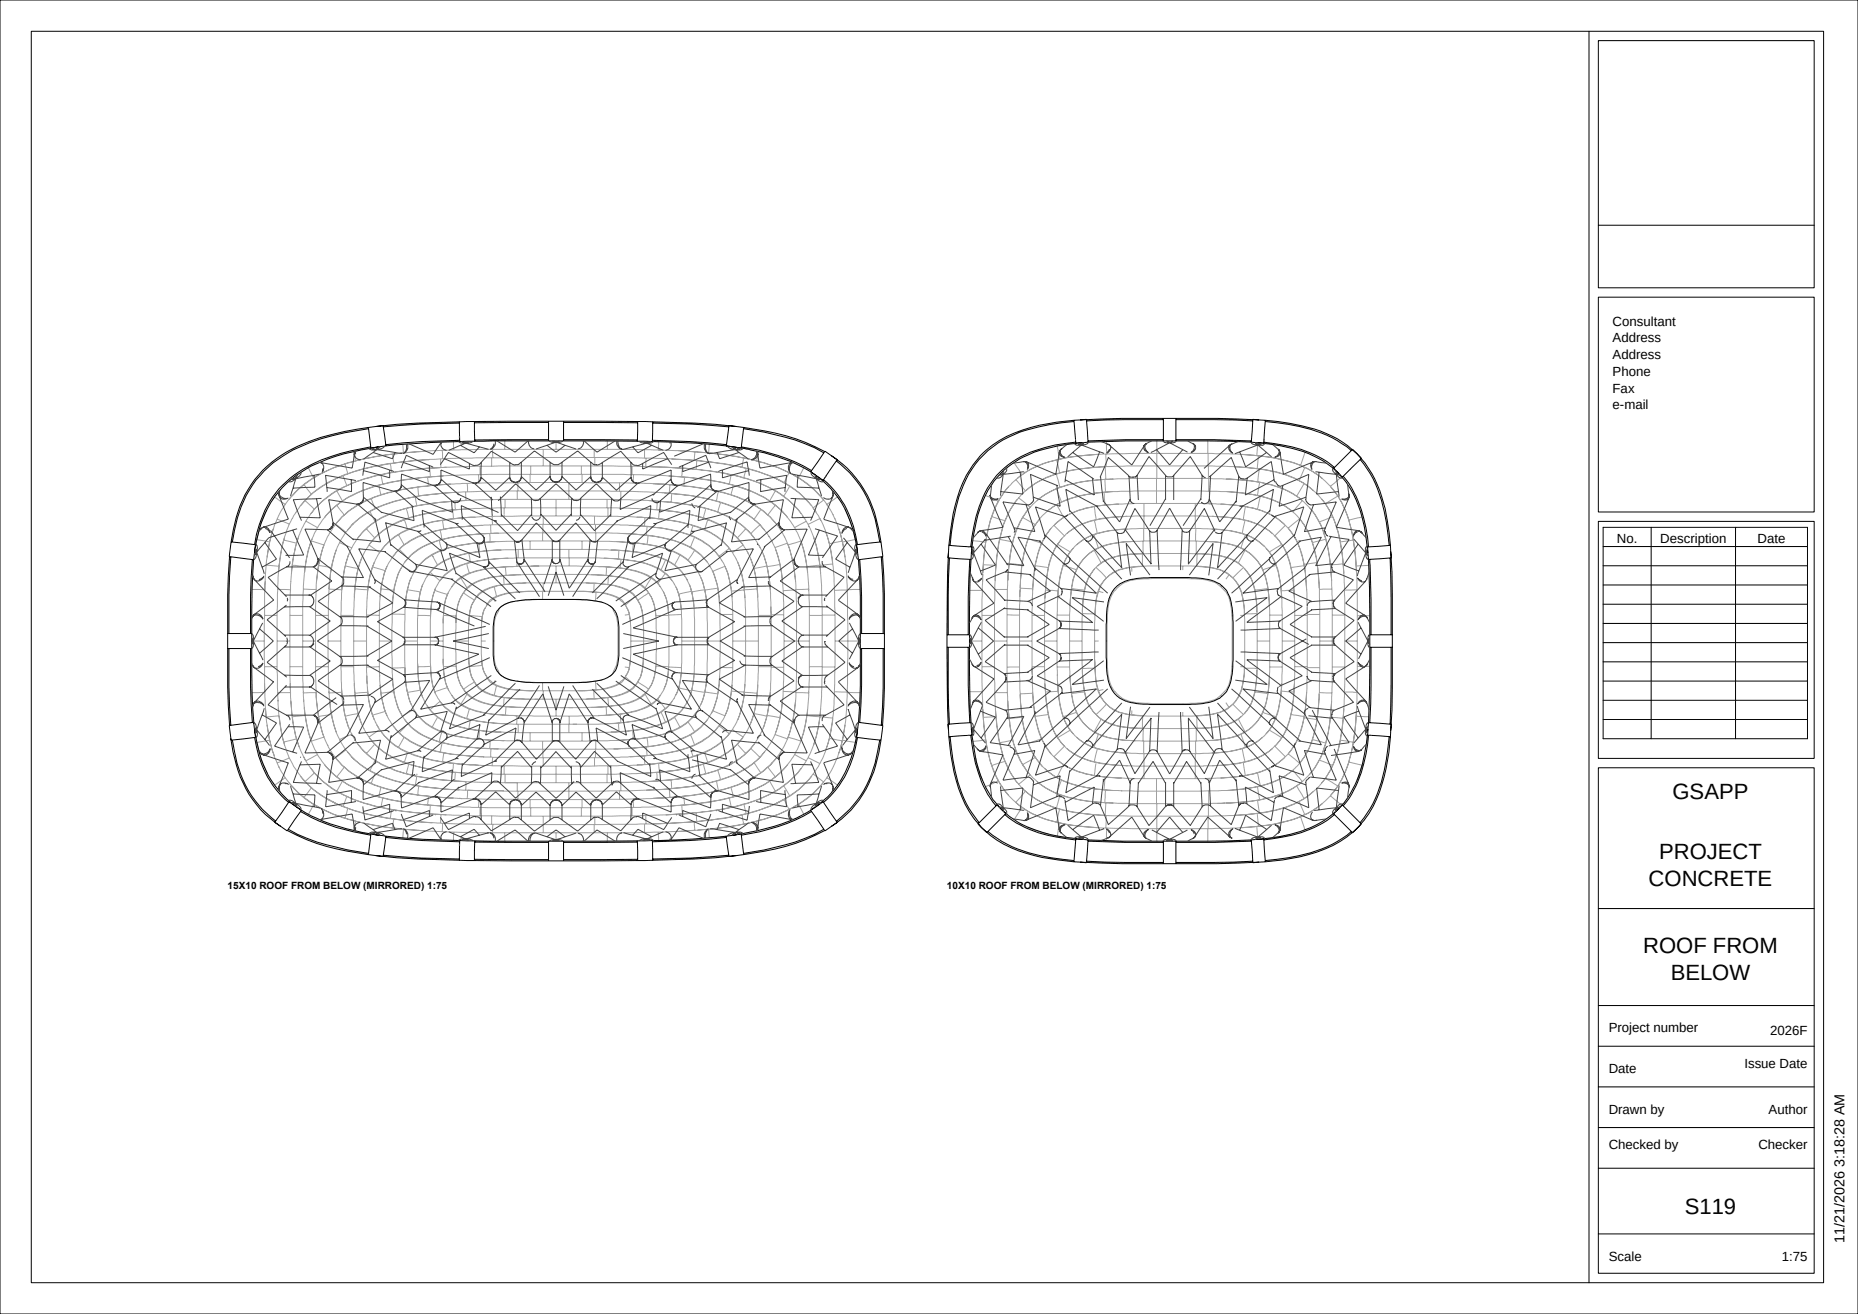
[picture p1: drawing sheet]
<svg xmlns="http://www.w3.org/2000/svg" width="594mm" height="420mm" viewBox="0 0 594 420" stroke-linecap="round" stroke-linejoin="round" font-family="sans-serif">
<defs><g id="words">
<g font-size="7.1">
<text x="534.7" y="255.4">GSAPP</text>
<text x="530.4" y="274.4">PROJECT</text>
<text x="527.1" y="283.3">CONCRETE</text>
<text x="525.3" y="304.8">ROOF FROM</text>
<text x="534.1" y="313.2">BELOW</text>
<text x="538.6" y="388">S119</text>
</g>
<text font-size="4.6" x="589.7" y="397.3" transform="rotate(-90 589.7 397.3)">11/21/2026 3:18:28 AM</text>
<g font-size="4.2">
<text x="515.5" y="104.1">Consultant</text>
<text x="515.5" y="109.5">Address</text>
<text x="515.5" y="114.8">Address</text>
<text x="515.5" y="120.2">Phone</text>
<text x="515.5" y="125.5">Fax</text>
<text x="515.5" y="130.9">e-mail</text>
<text x="516.9" y="173.4">No.</text>
<text x="530.8" y="173.4">Description</text>
<text x="561.9" y="173.4">Date</text>
<text x="514.3" y="329.9">Project number</text>
<text x="565.9" y="330.9">2026F</text>
<text x="557.7" y="341.4">Issue Date</text>
<text x="514.3" y="342.9">Date</text>
<text x="514.3" y="355.9">Drawn by</text>
<text x="565.4" y="355.9">Author</text>
<text x="514.3" y="367.4">Checked by</text>
<text x="562.1" y="367.4">Checker</text>
<text x="514.3" y="402.9">Scale</text>
<text x="569.7" y="402.9">1:75</text>
</g>
<g font-size="3.2">
<text x="72.8" y="284.1">15X10 ROOF FROM BELOW (MIRRORED) 1:75</text>
<text x="302.8" y="284.1">10X10 ROOF FROM BELOW (MIRRORED) 1:75</text>
</g>
</g></defs>
<g fill="none" stroke="#000" stroke-width=".32">
<path d="M0 0h594v420h-594zM10 10h573v400h-573zM508 10v400M511 13h69v79h-69zM511 72h69M511 95h69v68.7h-69zM117.8 137a68.8 68.8 0 0 0-25.8 7.8 32.9 32.9 0 0 0-16.1 20.8l-1.6 7.6M117.8 136.6l.8 6.6 4.8-.7M117.8 136.6l4.7-.6 .9 6.5M117.8 136.6a67.2 67.2 0 0 0-27.7 8.8 34.6 34.6 0 0 0-15.5 23.9l-.7 3.9M146.9 135.2l-12.2 .3-12.1 .9M146.9 134.8l-13.4 .4-13.4 1.1"/>
<path d="M146.9 134.8l.1 6.3M151.7 134.7l-4.8 .1M151.7 134.7l.1 6.3M175.4 134.6h4.8M175.4 135l-23.7 .1M175.4 134.6l-23.7 .1M175.4 134.6v6.3M180.2 135l23.7 .1M180.2 134.6v6.3M180.2 134.6l23.7 .1M203.9 134.7l-.1 6.3M203.9 134.7l4.8 .1"/>
<path d="M208.7 135.2l12.2 .3 12.1 .9M208.7 134.8l13.4 .4 13.4 1.1M208.7 134.8l-.1 6.3M237.8 137a83.1 83.1 0 0 1 22.7 6.1l2.9 1.6M237.8 136.6a71 71 0 0 1 25.9 7.7M237.8 136.6l-4.7-.6-.8 6.1M237.8 136.6l-.8 6.6-4.8-.7M343.3 134.7a60.9 60.9 0 0 0-20.9 5 30 30 0 0 0-15.9 19.1 77.2 77.2 0 0 0-2.8 15.5M343.3 134.3a54.6 54.6 0 0 0-23.9 6.5 31.8 31.8 0 0 0-14.1 20.8l-.6 2.5-1.4 10.2M343.3 134.3l.6 7.3 3.9-.3M343.3 134.3l4-.3 .5 7.3M371.9 133.7h4"/>
<path d="M371.9 134.1h-12.3l-12.3 .4M371.9 133.7v7.2M371.9 133.7h-13.3l-13.3 .5M375.9 134.1l18.5 .1 6.1 .3M375.9 133.7v7.2M375.9 133.7h13.3l13.3 .5M404.5 134.7a60 60 0 0 1 21.4 5.2l4.7 2.9 1.4 1.2M404.5 134.3l-4-.3-.5 7.3M404.5 134.3l-.5 7.3-4-.3M404.5 134.3a61.9 61.9 0 0 1 21.2 5 30.7 30.7 0 0 1 16 19.4 76.5 76.5 0 0 1 2.8 15.6M118.6 142.8a58.8 58.8 0 0 0-23.2 8.1 31.1 31.1 0 0 0-13.4 19.9l-.6 3.3M121 142.8a63.9 63.9 0 0 0-23.1 7.1 31.7 31.7 0 0 0-15.8 22.6l-.7 4"/>
<path d="M147 140.7l-11.9 .4-11.8 1M147 141.1a275.5 275.5 0 0 0-23.6 1.4M151.8 141l-4.8 .1M175.4 140.9l-23.6 .1M175.4 140.9h4.8M175.4 140.5l-23.6 .1M180.2 140.5l23.6 .1M180.2 140.9l23.6 .1M203.8 141l4.8 .1M208.6 141.1l13.7 .5 9.9 .9M208.6 140.7l11.9 .4 11.8 1M232.2 142.5l4.4 .6a75.3 75.3 0 0 1 18.4 5.4l4.2 2.3"/>
<path d="M232.3 142.1l-.1 .4M237 142.8a61.7 61.7 0 0 1 22.5 7.6M259.2 150.8l.2 .1M259.4 150.9a31.8 31.8 0 0 1 14.2 22l.6 3.6M263.3 153.3a32.3 32.3 0 0 1 10.9 20.8M263.7 144.3l-4.5 6.5M263.7 144.3l4 2.6-4.5 6.6-3.8-2.6M265.8 145.6a34.5 34.5 0 0 1 15.1 23.7l.7 3.9M267.4 147.3a33.8 33.8 0 0 1 13.1 22.2l.7 3.7M343.8 141.3a42.5 42.5 0 0 0-20.2 6.3 28.8 28.8 0 0 0-11.6 17.5l-1.3 6.4-.4 3.3M345.9 141.5a46.6 46.6 0 0 0-20.2 5.3 28.1 28.1 0 0 0-13.1 17.7 67.8 67.8 0 0 0-2.1 12.3M371.9 140.9h4"/>
<path d="M371.9 140.5h-12l-12.1 .4M371.9 140.9h-12l-12.1 .4M375.9 140.5h12.1l12 .4M375.9 140.9l17.1 .1 7 .3M402.1 141.5a46.9 46.9 0 0 1 21.2 6 28.3 28.3 0 0 1 12.1 17.7l1.2 5.8 .7 5.8M404 141.3a48 48 0 0 1 17.6 4.7l2.6 1.5 2.4 1.9M429.4 152.2a35.1 35.1 0 0 1 7.3 16.6l.8 6M432.3 143.6l2.9 2.9-6.1 6-2.8-2.8zM434.8 146.8a35.4 35.4 0 0 1 7.7 16.6l.7 3.6 .9 7.3M73.4 177.9l-.6 12.3v12.3M73.4 177.9l7.7 1M73.8 178l-.6 12.2v12.3"/>
<path d="M73.9 173.2l-.5 4.7M73.9 173.2l7.8 .9-.6 4.8M80.7 178.8l-.6 11.9v11.8M81.1 178.9a259.4 259.4 0 0 0-.6 23.6M274.5 178.9l.6 11.8v11.8M274.9 178.8l.5 11.9v11.8M281.6 173.2l-7.7 .9 .6 4.8M281.6 173.2l.5 4.7M281.7 178l.6 12.2v12.3M282.1 177.9l.6 12.3v12.3M282.1 177.9l-7.6 1M303.2 176.3l-.3 6.6-.2 20"/>
<path d="M303.3 174.3l-.3 4 7.4 .5M303.3 174.3l7.4 .5-.3 4M303.5 178.3l-.4 12.3v12.3M310 178.8l-.5 12v12.1M310.4 178.8l-.3 5-.2 19.1M437.5 178.8l.4 24.1M437.9 178.8a286.5 286.5 0 0 1 .4 24.1M444.4 178.3l.3 24.6M444.5 174.3l-7.3 .5 .3 4M444.5 174.3l.3 4-7.3 .5M444.6 176.3l.4 6.6 .1 20M511 166.7h69v75.7h-69z"/>
<path d="M512.5 168.6h65.4v67.5h-65.4zM512.5 174.7h65.4M527.9 168.6v67.5M554.9 168.6v67.5M159.4 194.7l1-.9a10.8 10.8 0 0 1 6.2-1.9 201.2 201.2 0 0 1 22.4 0 11.3 11.3 0 0 1 6.4 2l.2 .2a6.8 6.8 0 0 1 2.2 5.3 50.8 50.8 0 0 1-.6 14 6.6 6.6 0 0 1-5 4l-1.8 .3a134.7 134.7 0 0 1-21.1 .4 18.7 18.7 0 0 1-8.4-1.8 6.2 6.2 0 0 1-3.1-5.9l-.1-3.2a42.8 42.8 0 0 1 .7-10.8zM356.3 188.1a11.2 11.2 0 0 1 8-3.3l2.6-.1a117.8 117.8 0 0 1 19.3 .5 9.2 9.2 0 0 1 7.7 9.1l.2 3.6a118.8 118.8 0 0 1-.5 19.3 9.2 9.2 0 0 1-9.1 7.7l-3.5 .2a119.7 119.7 0 0 1-19.4-.5 9.2 9.2 0 0 1-7.7-9.1l-.3-6.6a113 113 0 0 1 .6-16.3 10.9 10.9 0 0 1 2.1-4.5zM512.5 180.8h65.4M512.5 187h65.4M512.5 193.1h65.4M512.5 199.3h65.4M72.8 202.5v4.8M72.8 207.3v12.3l.6 12.3"/>
<path d="M72.8 207.3h7.7M72.8 202.5h7.7M73.2 207.3v12.3l.6 12.2M80.1 207.3v11.8l.6 11.9M80.5 207.3a228.1 228.1 0 0 0 .7 24.1M80.5 202.5v4.8M275.1 207.3v11.8l-.6 11.8M275.1 202.5h7.6M275.1 207.3h7.6M275.1 202.5v4.8M275.4 207.3v11.8l-.5 11.9M282.3 207.3v12.3l-.6 12.2"/>
<path d="M282.7 202.5v4.8M282.7 207.3v12.3l-.6 12.3M302.7 202.9v4M302.7 206.9l.2 20 .3 6.6M302.7 206.9h7.2M302.7 202.9h7.2M303.1 206.9v12.3l.4 12.3M309.5 206.9v12.1l.5 12M309.9 206.9l.2 19.1 .3 5M309.9 202.9v4M437.9 202.9v4M437.9 206.9l-.4 24.1"/>
<path d="M437.9 202.9h7.2M437.9 206.9h7.2M438.3 206.9v12.1l-.4 12M444.7 206.9l-.3 24.6M445.1 202.9v4M445.1 206.9l-.1 20-.4 6.6M512.5 205.4h65.4M512.5 211.6h65.4M512.5 217.7h65.4M73.3 231.9l7.8-1 .6 4.8-7.8 .9zM73.8 236.1a39.5 39.5 0 0 0 11.1 24.3l4.9 3.8M74.3 236.6a39.7 39.7 0 0 0 7.2 19.2 30.5 30.5 0 0 0 6.7 6.7"/>
<path d="M81.4 235.7a31.6 31.6 0 0 0 10.9 20.8M81.4 233.3a36.1 36.1 0 0 0 7.7 19.3 29.5 29.5 0 0 0 7.1 6.3M274.2 233.3a35.6 35.6 0 0 1-9.4 21.3l-3.9 3.3-1.4 .9M274.2 235.7a31.6 31.6 0 0 1-10.9 20.8M274.5 230.9l7.6 1M274.5 230.9l-.6 4.8 7.7 .9M281.2 236.6a39.7 39.7 0 0 1-7.1 19.2 32.8 32.8 0 0 1-6.6 6.7M281.6 236.6a37.7 37.7 0 0 1-11 23.8l-1.5 1.4-3.3 2.4M282.1 231.9l-.5 4.7M303.3 235.5a54.5 54.5 0 0 0 6.5 23.9 30.7 30.7 0 0 0 18.3 13.4 65.6 65.6 0 0 0 15.2 2.7M303.7 235.5a60 60 0 0 0 5.2 21.4l4.1 6.1M310.3 235a44.4 44.4 0 0 0 6.3 20.2l1.8 2.4"/>
<path d="M310.4 231l.3 4-7.4 .5M310.4 231l-7.4 .5 .3 4M310.5 233l.2 2a43.3 43.3 0 0 0 6.7 20.6 30.3 30.3 0 0 0 18.4 11.2l10.1 1.5M437.3 233a44.7 44.7 0 0 1-6.6 22.2 29.5 29.5 0 0 1-18.2 11.5l-3.3 .7-7.1 .9M437.5 235a40.1 40.1 0 0 1-7.1 21.4l-1 1.2M437.5 231l7.3 .5-.3 4M437.5 231l-.3 4 7.3 .5M444.1 235.5a60 60 0 0 1-5.2 21.4l-4.1 6.1M444.5 235.5a52.8 52.8 0 0 1-6.9 24.6 30.1 30.1 0 0 1-16.6 12.3 65.9 65.9 0 0 1-16.5 3.1M512.5 223.8h65.4M512.5 230h65.4M96.1 259.4l.9 .5a60 60 0 0 0 21.6 7.1"/>
<path d="M96.2 258.9l.2 .1M96.2 258.9l-3.8-2.6-4.5 6.5 4 2.7M96.4 259a56.3 56.3 0 0 0 19.4 7.1l5.2 .9M96.4 259l-4.5 6.5M259.2 259a47 47 0 0 1-16.8 6.5l-7.8 1.5M259.2 259l4.5 6.5M259.5 258.8l-.3 .2M259.5 259.4a58.7 58.7 0 0 1-22.5 7.6M259.5 258.8l3.7-2.5 4.5 6.6-4 2.6M511 245.4h69v161.6h-69zM91.9 265.5a60.8 60.8 0 0 0 19.2 6.6l6.7 1.1M92.2 265.1a58.4 58.4 0 0 0 19 6.6l6.6 1.1"/>
<path d="M120.1 273.5l13.4 1.1 13.4 .4M121 267l-2.4-.4-.8 6.6M121 267l2.4 .3M122.6 273.4l12.1 .9 12.2 .3M123.3 267.7l11.8 1 11.9 .4M123.4 267.3l11.8 1 11.8 .4M123.4 267.3l-.9 6.5-4.7-.6M146.9 275l4.8 .1M147 268.7l4.8 .1M147 268.7l-.1 6.3M151.7 274.7l23.7 .1M151.7 275.1l23.7 .1"/>
<path d="M151.8 269.2l23.6 .1M151.8 268.8l23.6 .1M151.8 268.8l-.1 6.3M175.4 275.2h4.8M175.4 268.9v6.3M175.4 268.9h4.8M180.2 268.9v6.3M203.8 269.2l-23.6 .1M203.8 268.8l-23.6 .1M203.8 268.8l.1 6.3M203.9 274.7l-23.7 .1M203.9 275.1l-23.7 .1"/>
<path d="M208.6 268.7l.1 6.3M208.6 268.7l-4.8 .1M208.7 275l-4.8 .1M232.2 267.3a238.5 238.5 0 0 1-23.6 1.4M232.2 267.3l4.8-.7 .8 6.6M232.2 267.3l.9 6.5 4.7-.6M232.3 267.7l-11.8 1-11.9 .4M233 273.4l-12.1 .9-12.2 .3M235.5 273.5l-13.4 1.1-13.4 .4M263.4 265.1a58.4 58.4 0 0 1-19 6.6l-6.6 1.1M263.7 265.5a60.8 60.8 0 0 1-19.2 6.6l-6.7 1.1M312.7 263.3l6-6 2.8 2.8-6 6.1z"/>
<path d="M315.8 265.8a38.7 38.7 0 0 0 20.2 8.4l7.3 .9M321.2 260.4a35.2 35.2 0 0 0 19.6 7.7l3 .4M345.3 275.6l13.3 .5h13.3M345.9 268.3l-2-.1-.6 7.3M345.9 268.3l1.9 .2M347.3 275.3l12.3 .4h12.3M347.8 268.5l11 .4h13.1M347.8 268.9l12.1 .4h12M347.8 268.5l-.5 7.3-4-.3M371.9 276.1h4M371.9 268.9h4M371.9 268.9v7.2"/>
<path d="M375.9 268.9v7.2M400 268.5l-7 .3-17.1 .1M400 268.9l-12 .4h-12.1M400 268.5l.5 7.3 4-.3M400.5 275.3l-6.1 .3-18.5 .1M402.1 268.3l-2.1 .2M402.1 268.3l1.9-.1 .5 7.3M402.5 275.6l-13.3 .5h-13.3M426.3 260.1l2.8-2.8 6.1 6.1-2.9 2.8zM426.6 260.4a35.2 35.2 0 0 1-19.6 7.7l-3 .4M432 265.8a35.4 35.4 0 0 1-16.6 7.7l-3.6 .7-7.3 .9M511 290.4h69"/>
<path d="M511 321.4h69M511 334.4h69M511 347.4h69M511 360.4h69M511 373.4h69M511 394.4h69"/>
</g>
<g fill="none" stroke="#a0a0a0" stroke-width=".32">
<path d="M343.6 138.8h.1M87.6 159.1l-.3 .4M87.8 158.8l3.4 2.4M92.4 159.6l-1.2 1.6M97.2 154.9l-1.8 1.5-3 3.2M97.2 154.9l2.4 3.1M97.2 154.8v.1M97.5 159.9l-1.5 1.8M97.5 159.9l.1 .1M98.6 149.5l1.7 3.2M99.6 158l-2.1 1.9M100.1 152.3l.2 .4"/>
<path d="M100.3 152.7a28.6 28.6 0 0 0-7.9 6.9M101.2 152.2l-4 2.7M101.2 152.2l-.3 .2M107.7 156.9a25 25 0 0 0-8.3 7.3M107.7 156.9l1.8 3.2M107.7 156.8v.1M109.7 152a33.1 33.1 0 0 0-12.1 8M109.7 151.9l-.7 .3a33 33 0 0 0-9.4 5.8M109.7 152l1.2 3.2M109.7 151.9v.1M110.3 148.3a42.6 42.6 0 0 0-9.1 3.9M110.3 148.3l.9 3.1"/>
<path d="M110.3 148.2v.1M110.9 155.2a29.9 29.9 0 0 0-10.4 7.5M111.2 151.4l-1.5 .5M113 144.3l.7 3M113.7 147.3l-1.2 .3a41.9 41.9 0 0 0-12.2 5.1M117.4 156.2h.1M118.6 159.3l.1 .1M118.7 159.4a26.4 26.4 0 0 0-11.3 8M118.7 159.4l1.2 3.1M120.3 152v.1M120.7 151.9v.1M121.1 155.1a36.8 36.8 0 0 0-13.4 6.4"/>
<path d="M121.1 155.1l.7 3M121.1 155v.1M121.2 148.7v.1M121.8 158.1a31.8 31.8 0 0 0-11.7 6.5M121.8 151.7l-2.5 .6a43.9 43.9 0 0 0-11.6 4.6M121.8 151.7l.6 3M122.4 154.7l-1.2 .3a38.1 38.1 0 0 0-11.7 5.1M124.8 148.2l.4 2.8M124.8 148.2l-3.9 .6-5.1 1.2-6.1 2M124.8 148.1v.1M125.2 151l-3.8 .8a41.3 41.3 0 0 0-10.5 3.4M125.5 145.1l-9 1.5-6.2 1.7"/>
<path d="M125.5 145.1l.4 2.9M125.9 148l-7.6 1.3-7.1 2.1M128.8 142l.2 2.7M129 144.7l-9 1.2-6.3 1.4M129.2 159.4v.1M129.6 159.3v.1M131.9 155.9h.1M132.4 155.8v.1M132.8 158.8l-1.3 .2a46.9 46.9 0 0 0-13.2 4.5M132.8 158.8l.5 2.8M132.8 158.7v.1M133.3 144.4l-7.8 .7"/>
<path d="M133.5 155.7h.1M133.6 155.7l-5.2 .8a45.5 45.5 0 0 0-9.7 2.9M133.6 155.7l.3 2.8M133.9 158.5l-2.5 .5a44.5 44.5 0 0 0-11.5 3.5M136 144.2l-2.6 .2M136.7 152.5l-10.5 1.4-5.1 1.2M136.7 152.5l.3 2.8M136.9 149.6v.1M137 155.3l-7.8 1-7.4 1.8M137.2 146.9l-5.8 .4-6.6 .9M137.2 146.9l-4.9 .3-6.4 .8M137.4 149.6l-7.9 .8-7.7 1.3"/>
<path d="M137.4 149.6l.2 2.8M137.6 152.4l-7.7 .8-7.5 1.5M139.2 152.3l-2.5 .2M139.2 152.3l-1.6 .1M140.9 146.7l.1 2.7M141 149.4l-9.3 .7-6.5 .9M141.4 143.9l.1 2.7M141.4 143.9l-12.4 .8M141.5 146.6l-4.3 .3M141.8 152.1l-2.4 .2M142.7 149.3l-5.3 .3M142.7 149.3l-1.7 .1"/>
<path d="M144.1 154.7l-10.5 1M145 141.1l.1 2.7M145.1 143.8l-3.7 .1M146.2 157.3l-10.8 1-2.6 .5M148.9 157.2l.1 2.7M149 159.9l-3.6 .3M149 159.9l-8 .6-7.7 1.1M149.4 154.5l-5.8 .2-6.6 .6M149.4 154.5l.1 2.7M149.5 157.2l-7.9 .4-7.7 .9M153 151.7l.1 2.7M153.1 154.4l-3.7 .1"/>
<path d="M153.5 149v2.7M153.5 151.7l-8.6 .2-5.7 .4M157.2 146.3v2.7M157.2 149l-14.5 .3M157.5 143.6l.1 2.7M157.6 146.3l-16.1 .3M161.4 140.9v2.7M161.4 143.6h16.4M161.4 143.6l-16.3 .2M161.5 159.6v2.7M165.4 159.6l-16.4 .3M165.4 156.9v2.7"/>
<path d="M165.4 159.6h12.4M165.6 154.3v2.6M165.6 156.9h16.3M165.6 156.9l-16.1 .3M169.5 151.6v2.6M169.5 154.2h16.6M169.5 151.6h.2M169.5 151.6l-16 .1M169.5 154.2l-16.4 .2M169.7 148.9v2.7M169.7 151.6h16.2M169.7 148.9l-12.5 .1"/>
<path d="M169.7 148.9h4M173.7 143.6v2.6M173.7 146.2h16.3M173.7 146.2l-16.1 .1M173.7 148.9h16.5M173.7 146.2v2.7M177.8 159.6v2.7M177.8 159.6h4.1M177.8 143.6h12.2M177.8 140.9v2.7M181.9 156.9l16.2 .1M181.9 154.2v2.7"/>
<path d="M181.9 156.9v2.7M181.9 159.6l16.6 .1M185.9 151.6h.2M185.9 148.9v2.7M186.1 151.6v2.6M186.1 154.2l12 .1M186.1 151.6l16 .1M190 143.6h4.2M190 143.6v2.6M190 146.2l16.1 .2M190.2 148.9l11.9 .1M190.2 146.2v2.7"/>
<path d="M194.1 159.6v2.7M194.2 143.6l11.9 .1M194.2 140.9v2.7M198.1 154.3l4.4 .1M198.1 154.3v2.7M198.1 157l14.2 .5M198.5 159.7l6.4 .1 9.7 .7M198.5 157v2.7M202.1 151.7h.5M202.1 149v2.7M202.1 149l4.4 .1M202.5 154.4l9.5 .3 6.6 .6"/>
<path d="M202.6 151.7l8.2 .2 7.2 .5M202.6 151.7l-.1 2.7M206.1 143.7v2.7M206.1 143.7l4.4 .1M206.1 146.4l15.9 .7M206.5 149.1l11.7 .5M206.6 146.4l-.1 2.7M207.5 149.1l10.7 .5M208.8 154.6l5.4 .3M209.7 157.4l2.4 .1M210.5 143.8l6.3 .2M210.5 143.8h1"/>
<path d="M210.6 141.1l-.1 2.7M212.3 157.5l2.5 .2M212.3 157.5l1.7 .1M213.8 152.1l2.4 .2M214 157.6l7.7 .9 7.4 1.6M214.2 154.9l6.5 .6 9 1.6M214.2 154.9l-.2 2.7M214.7 146.7l8.1 .5M214.8 157.7l6.7 .8 5.2 1 3.7 1.1M214.8 157.7l-.2 2.8M215.1 154.9v.1M216.4 152.3l2.5 .2"/>
<path d="M216.8 144l5.4 .4M218 152.4l.9 .1M218 146.8v.1M218.2 149.6h.3M218.2 149.6l-.2 2.8M218.5 149.6l7.6 .8 7.7 1.3M218.5 149.6l4.1 .4M218.6 155.3l7.8 1 7.4 1.8M218.9 152.5l8.1 .9 6.2 1.3M218.9 152.5l-.3 2.8M218.9 152.5l10.5 1.4 5.1 1.2M218.9 152.4v.1"/>
<path d="M222 147.1l9 1 6.3 1.2M222.2 144.4l-.2 2.7M222.2 144.4l4.4 .3M222.4 144.4l7.7 .7 7.7 1.3M222.6 150l9.1 1.2 6.2 1.5M222.8 147.2l11.9 1.6 3.9 .9M222.8 147.2l-.2 2.8M226 159.3v.1M226.6 144.7l9 1.2 6.3 1.4M226.8 141.9l-.2 2.8M229.7 157.1a41.4 41.4 0 0 1 13.6 5.7M229.7 157.1l-.6 3"/>
<path d="M229.7 157v.1M230.9 157.3v.1M231.3 157.4v.1M233.2 154.7l1.2 .3a38.1 38.1 0 0 1 11.7 5.1M233.8 158.1a31.8 31.8 0 0 1 11.7 6.5M233.8 151.7l2.5 .6a43.9 43.9 0 0 1 11.6 4.6M233.8 151.7l-.6 3M234.5 155.1a36.8 36.8 0 0 1 13.4 6.4M234.5 155.1l-.7 3M234.5 155v.1M234.9 151.9v.1M235.3 152v.1"/>
<path d="M235.7 152.1v.1M237.3 155.9l3 1.2M237.3 149.3l4.8 1.3a45.9 45.9 0 0 1 8.7 3.6M237.8 146.4l5 1.2a44.9 44.9 0 0 1 9.5 3.5M237.8 146.4l-.5 2.9M237.8 146.3v.1M237.9 152.7a41.3 41.3 0 0 1 12.7 5.9M238.6 149.7a44.3 44.3 0 0 1 13.9 5.7M238.6 149.7l-.7 3M238.6 149.6v.1M239.3 146.6l-.1 .1M239.7 146.7l-.1 .1"/>
<path d="M241.9 147.3l1.2 .3a41.9 41.9 0 0 1 12.2 5.1M242.6 144.3l-.7 3M247.9 156.9a25 25 0 0 1 8.3 7.3M247.9 156.9l-1.8 3.2M247.9 156.8v.1M248.1 152.9l1.2 .6M250.6 158.6a25.8 25.8 0 0 1 7.2 8M250.8 154.2a34.6 34.6 0 0 1 8.8 7.5M252 150.8l.3 .3M252.3 151.1a32 32 0 0 1 10.9 8.5M252.3 151.1l-1.5 3.1M252.5 155.4a27.1 27.1 0 0 1 7.1 6.3"/>
<path d="M252.5 155.4l-1.9 3.2M252.6 155.3l-.1 .1M254.2 152l-.1 .1M255.3 152.7a28.6 28.6 0 0 1 7.9 6.9M257 149.5l-1.7 3.2M263.2 159.6l.2 .2M263.4 159.8l-3.4 2.6M263.4 159.8l1 1.4M268.3 159.5l-.5-.7-3.4 2.4M315 158.3l4.1 1.9M320.2 158.5l-1.1 1.7M320.2 158.5l-1.8 3.2-1.4 3.4"/>
<path d="M321.5 156.6l-1.3 1.9M322.5 155.5l-1 1.1M324.2 147.8l2.5 3.9M324.7 153.3l3.1 3.6M325.2 152.9l-3.7 3.7M325.3 159.5a26.2 26.2 0 0 0-4.1 6.9M325.3 159.5a29.6 29.6 0 0 0-5.7 12.9M325.6 159.1l3.7 3M325.6 159.1l-.3 .4M326.7 151.7l-1.5 1.2M327.8 156.9l-2.2 2.2M337.6 151.5h.1"/>
<path d="M337.7 151.5a25.6 25.6 0 0 0-9.9 5.4M337.7 156.2l-4.3 2.3-1.9 1.5M337.7 156.2l1.6 4.2M337.7 151.5l1.1 4.2M337.8 147a29.2 29.2 0 0 0-12.6 5.9M337.8 147l.9 4.1M337.8 146.9v.1M338 142.5l.7 4.2M338.7 151.1a27.2 27.2 0 0 0-10.9 5.8M338.7 146.7a30.8 30.8 0 0 0-12 5M338.8 155.7a21.3 21.3 0 0 0-7.3 4.3M350.8 145.2l-8.5 .8-3.6 .7"/>
<path d="M350.8 145.2l-6.6 .6-6.4 1.2M352.5 157.3v.1M352.9 157.3l.3 4.1M352.9 157.3h.5M352.9 157.3l-2.1 .2a41.5 41.5 0 0 0-11.5 2.9M352.9 157.3a38.9 38.9 0 0 0-15.1 4M353.2 153.2a49.3 49.3 0 0 0-15.5 3M353.2 153.2l.2 4.1M353.2 153.2h.3M353.2 153.2a56.1 56.1 0 0 0-14.4 2.5M353.3 149.1l-8.6 .8-6 1.2M353.3 149.2l-5.4 .4a51.1 51.1 0 0 0-10.2 1.9"/>
<path d="M353.3 149.1h.3M353.3 149.2l.2 4M353.3 149.1v.1M353.5 145.1l.1 4M353.7 141.1l.1 4M353.8 145.1l-3 .1M355.7 157.1l-2.8 .2M355.7 157.1l-2.3 .2M355.9 153.1l-2.7 .1M369.7 156.9l-14 .2M369.7 152.9v4M369.7 156.9v4"/>
<path d="M369.7 156.9l16.7 .1M369.8 148.9v4M369.8 152.9h16.5M369.8 144.9h16.3M369.8 148.9h16.4M369.8 144.9l-16 .2M369.8 148.9l-16.2 .2M369.8 152.9l-16.3 .3M369.8 140.9v4M369.8 144.9v4M386.1 144.9l9.4 .2 6.3 .5M386.1 140.9v4"/>
<path d="M386.2 144.9v4M386.2 148.9h.1M386.3 148.9l7.9 .2 7.7 .7M386.3 148.9v4M386.3 152.9h.1M386.4 157l10.6 .5 5 .8M386.4 152.9l6.6 .2 9 .9M386.4 152.9v4.1M386.6 157l-.1 4M391.9 153.1l5.5 .3 5.3 .7M392.2 157.1a57.5 57.5 0 0 1 10.7 1.5M394.5 149.2l8.1 .7"/>
<path d="M397 145.2l5.3 .5M401.8 145.6a51.2 51.2 0 0 1 14 3.1M401.9 149.8l1.3 .1a34.8 34.8 0 0 1 12.1 3.7M402 158.3a22.9 22.9 0 0 1 11.3 5.3M402 154a27.2 27.2 0 0 1 12.5 4.6M402.1 141.5l-.3 4.1M402.3 145.7a48.3 48.3 0 0 1 14.8 3.7M402.3 145.7l-.4 4.1M402.3 145.6v.1M402.6 149.9a35.5 35.5 0 0 1 14.3 4.6M402.6 149.9l-.6 4.1M402.6 149.8v.1"/>
<path d="M402.7 154.1a27.5 27.5 0 0 1 13.6 5.9l-3 3.6M402.7 154.1l-.7 4.2M402.9 158.6l-.9 4.2M402.9 158.6a23.7 23.7 0 0 1 10.4 5M402.9 158.5v.1M414.5 158.6l2.2 1.7 1.8 1.8M415.3 153.6l1.6 .9M415.8 148.7a27.2 27.2 0 0 1 6.9 4.2M416.9 154.5l3.1 2.4M416.9 154.5l-2.4 4.1M417.1 149.4l3.2 1.7 2.4 1.8M417.1 149.4l-1.8 4.2"/>
<path d="M417.2 144.5l-1.4 4.2M420 156.9l2.5 2.6M422.5 159.5l1.2 1.5M422.5 159.5l1.8 2.4 1.7 3.2M422.7 152.9l2.6 2.5M425.3 155.5l2.4 3M425.3 155.4l2.4 3.1M427.7 158.5a37.3 37.3 0 0 1 3.5 7.7M427.7 158.5a36.9 36.9 0 0 1 4.9 14.1M427.7 158.5l-4 2.5M428.9 152.4l-3.6 3M431.8 149.9l-.3 .2"/>
<path d="M85.3 163a34.6 34.6 0 0 0-3.2 9.5l4.1 .7M85.4 178.1l-.3 2.5M86.2 173.2l-.8 4.9M87.5 168.8l-1.3 4.4M87.5 168.8l-1.5 5.4-.6 3.9M88.6 165.9l3.9 1.6M90.7 172.6l-.6 2.5-1 7.8M90.7 172.6l4.1 1M91 171.6l-1.1 4.5-.7 4.9M91 171.6l-.3 1M91.2 161.2a28.7 28.7 0 0 0-3.7 7.6M92.5 167.5l-1.5 4.1"/>
<path d="M94.6 163.7h.1M94.7 163.7l-2.2 3.8M94.8 173.6l-1.4 7.1M95.5 171.5a36.5 36.5 0 0 0-2 9.2M95.5 171.5l-.7 2.1M96 161.7l-1.3 2M97.6 160l-1.6 1.7M97.6 160l2.9 2.7M97.8 166.6l-2.3 4.9M97.8 166.6l3.7 2M97.8 166.5v.1M99.5 172.9l4.1 1.3"/>
<path d="M99.5 172.9a45.7 45.7 0 0 0-2.1 10M99.8 172.2l-.3 .7M99.8 172.2a30 30 0 0 0-2.2 8.9M100.5 162.7l-2.7 3.9M101.5 168.6l-1.7 3.6M101.6 168.5l-.1 .1M103.6 174.2l-.9 2.8-.8 3.8M103.6 174.2l-1.3 4.3-.8 4.8M103.7 165.5l-2.1 3M107.3 167.5l3.3 2.6M107.4 167.4l-2.1 3.1-1.7 3.7M107.6 175.6a39.1 39.1 0 0 0-2.2 10"/>
<path d="M107.6 175.6l-1.6 5.8M107.6 161.4l.1 .1M107.7 161.5l2.4 3.1M107.7 161.5l-1.8 1.5-2.2 2.5M108.6 173.4l-1 2.2M108.6 173.4l3.9 1.7M109.5 160.1a22.5 22.5 0 0 0-5.8 5.4M110.1 164.6l-2.7 2.8M110.6 170.1l-2 3.3M111.6 177l-1.2 3.9M112.5 175.1l-.9 1.9M113 167.3l-2.4 2.8"/>
<path d="M113 167.3l-.5 .5M114.4 172l-1.9 3.1M115.7 178.3a29.1 29.1 0 0 0-2.2 9.9M117.1 168.9l.1 .1M117.2 169l2.6 2.9M117.2 169l-2.8 3M118 174.2l-.2 .2a25.5 25.5 0 0 0-3.3 7.3M118 174.2l3.4 2.4M118.1 174l-.1 .2M118.2 163.4l.1 .1M118.3 163.5a22.8 22.8 0 0 0-7.2 6M118.3 163.5l1.6 3.2"/>
<path d="M119.8 171.9l-1.7 2.1M119.9 162.5a24.4 24.4 0 0 0-6.9 4.8M119.9 166.7a20.9 20.9 0 0 0-5.5 5.3M119.9 166.5v.2M121 170.7l-.3 .3M121.4 176.6l-1.4 2.4-.9 2.2M125.7 177.8l-1.4 2.1-1.1 2.5M127.3 170.8l.1 .1M127.4 170.9l.1 .2M127.4 170.9a20.9 20.9 0 0 0-5.5 5.1M127.4 170.9l1.8 3.2M127.6 175.5l.1 .1"/>
<path d="M127.7 175.6l-2 2.2M127.7 175.6l2.7 2.9M129.2 174.1l-2 1.8-1.5 1.9M129.3 166.1l1 3.1M129.3 166.1a22.8 22.8 0 0 0-11.2 7.9M129.3 166.1l-1.1 .4M129.3 166v.1M129.4 179.7l-.7 1.2a16.6 16.6 0 0 0-2.8 7.8M129.9 162.5a31.1 31.1 0 0 0-12.7 6.5M129.9 162.5l.8 3M129.9 162.4v.1M130.3 169.2a20.2 20.2 0 0 0-8.9 7.4"/>
<path d="M130.4 178.5l-1 1.2M130.7 165.5a26 26 0 0 0-10.9 6.4M133.3 161.6l-1.3 .3a35.7 35.7 0 0 0-12.1 4.8M138.2 177.4l-2.9 2-2.1 2.2M138.2 177.4l-.1-.2 .4 .8M138.2 177.4l1.7 3.1M140.2 166.4v.1M140.4 172.7a21.2 21.2 0 0 0-11 7M140.4 172.7l.9 3.1M140.4 172.6v.1M140.8 169.4l.5 3M140.8 169.4a25.6 25.6 0 0 0-13.1 6.2"/>
<path d="M141.3 172.4a19.9 19.9 0 0 0-10.9 6.1M141.3 175.8a15.7 15.7 0 0 0-8.1 5.8M141.5 166.3a39 39 0 0 0-14.1 4.6M141.5 166.3l.4 2.8M141.5 166.2v.1M141.9 169.1a29.5 29.5 0 0 0-12.7 5M144.7 163l-4 .4a52.8 52.8 0 0 0-11.4 2.7M144.7 163l.3 2.8M145 165.8l-1.3 .1a51.5 51.5 0 0 0-13.4 3.3M145.4 160.2l-5.3 .4-6.4 1-3.8 .9M145.4 160.2l.2 2.7M145.4 160.1v.1"/>
<path d="M145.6 162.9l-3.9 .4a53.1 53.1 0 0 0-11 2.2M149.9 176.8a21.1 21.1 0 0 0-12.4 6.1M149.9 176.8l.5 2.9M150.2 162.6l-5.5 .4M150.4 179.7a15.4 15.4 0 0 0-8.8 4.7l-.9 1.2M152 165.3l-5.3 .3-5.2 .7M153.1 173.5a35.7 35.7 0 0 0-14.9 3.9M153.1 173.5l.2 2.8M153.3 176.3a28.4 28.4 0 0 0-13.4 4.2M154.2 167.9l-9.5 .8-3.9 .7M156.6 170.5h.4M156.6 170.5l-7.7 .5-7.6 1.4"/>
<path d="M156.6 170.5l-4.1 .2a61.2 61.2 0 0 0-12.1 2M156.6 170.5l.1 2.7M156.7 173.2l-4 .3a46.6 46.6 0 0 0-11.4 2.3M156.9 167.8l.1 2.7M157.4 165.1l.1 2.6M157.5 167.7l-10.5 .7-5.1 .7M158.5 173.1l-5.4 .4M158.5 173.1l-1.8 .1M159.4 170.4l-2.4 .1M159.4 170.4l-2.8 .1M160.3 175.8l-5.2 .3-5.2 .7M161.2 162.3h.3"/>
<path d="M161.2 162.3l-15.6 .6M161.2 165l-6.9 .1-9.3 .7M161.2 164.6v.4M161.2 162.3v2.2M161.5 162.3h16.3M162.5 178.4l-1.4 .1a55.4 55.4 0 0 0-11.9 1.6M162.5 178.4l-7.2 .5-4.9 .8M165.2 178.3l.1 2.7M165.2 178.3h.5M165.2 178.3l-2.7 .1M165.7 175.6l-7.1 .2-5.3 .5M165.7 175.6h3.8"/>
<path d="M165.7 175.6v2.7M165.7 178.3h16.2M169.5 172.9v2.7M169.5 175.6h16.6M173.5 170.3v2.6M173.5 172.9l-15 .2M173.5 172.9h12.6M173.6 167.6v2.7M173.6 170.3l-14.2 .1M173.6 170.3h16.8M173.7 164.9v2.7M173.7 167.6l-16.2 .1"/>
<path d="M173.7 167.6h16.4M177.8 162.3h16.3M177.8 162.3v2.6M177.8 164.9l16.6 .1M177.8 164.9l-16.6 .1M181.9 178.3h9.3l6.6 .4M181.9 175.6v2.7M181.9 178.3l.1 2.6M186.1 175.6l9.2 .2M186.1 172.9v2.7M186.1 172.9l4.4 .1M190.1 167.6l10.7 .2 5.3 .4"/>
<path d="M190.1 164.9v2.7M190.4 167.6v2.7M190.4 170.3l8.6 .2M190.5 173l7 .1 9.4 .9M190.5 170.3v2.7M193.1 178.4l5.5 .4M194.1 162.3l15.9 .6M194.4 165l11.8 .4M194.4 162.3v2.7M195.3 175.8l2.6 .1M195.3 175.8l7 .5M197.1 173.1l5.4 .4"/>
<path d="M197.8 178.7a30.1 30.1 0 0 1 13.6 3.4M197.9 175.9a41.2 41.2 0 0 1 14.9 3.1M197.9 175.9l-.1 2.8M198.6 178.8a27.2 27.2 0 0 1 13.2 3.9l.9 .6M198.6 178.8l-.3 2.7M198.6 178.7v.1M199 170.5l7.7 .5M199 170.5l8.2 .7M201.4 167.9l5.5 .4M202.3 176.3a28.4 28.4 0 0 1 13.4 4.2M202.5 173.5a35.7 35.7 0 0 1 14.9 3.9M202.5 173.5l-.2 2.8"/>
<path d="M203.6 165.3l2.6 .1M205.4 162.6l5.5 .4M206.1 168.2h.8M206.2 165.4l-.1 2.8M206.2 165.4l4.4 .4M206.2 165.4l5.3 .5a52.3 52.3 0 0 1 10.1 2.1M206.7 171a39.8 39.8 0 0 1 14.1 3.9M206.9 174a26 26 0 0 1 13.1 5M206.9 168.2l1.7 .2a55.5 55.5 0 0 1 12.1 2.6M206.9 168.3a46.9 46.9 0 0 1 15.2 3.4M206.9 168.3l-.2 2.7M206.9 168.2v.1"/>
<path d="M207.2 171.2a31.7 31.7 0 0 1 14.9 4.7M207.2 171.2l-.3 2.8M207.3 171.1l-.1 .1M207.5 160l2.7 .2M210 162.9l.9 .1M210.2 160.2l5.3 .4 6.4 1 3.8 .9M210.2 160.2l-.2 2.7M210.2 160.1v.1M210.6 165.8l1.3 .1a51.5 51.5 0 0 1 13.4 3.3M210.9 163l4 .4a52.8 52.8 0 0 1 11.4 2.7M210.9 163l3 .3a53.1 53.1 0 0 1 11 2.2M210.9 163l-.3 2.8"/>
<path d="M212.8 178.8v.2M212.8 179a14.8 14.8 0 0 1 6.3 5.2M212.8 179l-1.4 3.1M214.6 160.5l2.6 .3a57.3 57.3 0 0 1 12.3 2.8M217.4 177.4l2.9 2 2.1 2.2M217.4 177.4l-1.7 3.1M217.5 177.2l-.1 .2M220 179l2.4 2.6M220.7 171a18.5 18.5 0 0 1 9.2 6.8M220.8 174.9a16.1 16.1 0 0 1 5.4 4.8M221.6 168l2.3 .8M221.6 168l-.9 3"/>
<path d="M221.6 167.9v.1M222.1 175.9l1.9 1.4 2.2 2.4M222.1 171.7a18.9 18.9 0 0 1 7.8 6.1M222.1 171.7l-1.3 3.2M222.1 175.9l-2.1 3.1M222.2 175.7l-.1 .2M222.2 171.6l-.1 .1M223.8 168.7l.1 .1M223.9 168.8a21.4 21.4 0 0 1 9.3 6.5M224.2 165.3l2.8 1.1M224.9 165.5a26 26 0 0 1 10.9 6.4M225.3 169.2a19.2 19.2 0 0 1 8.4 6.8"/>
<path d="M225.7 162.5a31.1 31.1 0 0 1 12.7 6.5M225.7 162.5l-.8 3M225.7 162.4v.1M226.2 179.7l.8 1.4M226.3 166.1a22.8 22.8 0 0 1 11.2 7.9M226.3 166.1l-1 3.1M226.3 166v.1M229.1 160.1a29.8 29.8 0 0 1 12 5.9M229.5 163.6a28.1 28.1 0 0 1 9 5.3M229.9 177.8l.9 1.4M230.4 160.6a30.8 30.8 0 0 1 12.6 7.1M230.4 160.6l-.9 3"/>
<path d="M230.4 160.5v.1M230.7 179l.1 .2M230.8 179.2l1 1.8M231.1 172.9l1.5 1.7M233.2 175.3l.5 .7M233.2 175.3l-3.3 2.5M233.7 176l.5 .6M234.2 176.6l1.7 3.1M235.4 178.6v.1M235.8 171.9l1.7 2.1M235.9 179.7a26.4 26.4 0 0 1 2.1 8.9M235.9 179.7a32.8 32.8 0 0 1 2.1 8.8"/>
<path d="M237.5 174l.1 .2M237.6 174.2l.2 .2a25.5 25.5 0 0 1 3.3 7.3M237.6 174.2l-3.4 2.4M238.4 169l2.8 3M238.4 169l-2.6 2.9M238.5 168.9l1.6 1.7M238.5 168.9l-.1 .1M238.9 176.1l.4 .9M239.3 169.7l.2 .3M239.9 178.3a29.6 29.6 0 0 1 2.2 9.6M240.1 170.6l1.1 1.4M241.1 166a22.1 22.1 0 0 1 5.8 7.2"/>
<path d="M241.2 172l1.4 2.2M242.6 174.2l.6 1M242.6 174.2l1.4 2.8M243 167.7l.2 .3M243 167.7l-2.9 2.9M243 167.7l1.5 1.8M243.3 162.8l2.7 2.2 2.2 2.4M243.3 162.8l-2.2 3.2M244 177l1.2 3.9M244 177l1.3 4.1M245.5 164.6l2.7 2.8M246.1 160.1l3.8 3.1"/>
<path d="M246.9 173.2l.9 1.8M246.9 173.2l.1 .1M247.8 175l4-1.4a44.8 44.8 0 0 1 2.3 9.7M247.8 175l1.6 5.4M247.9 161.5l1.8 1.5 2.2 2.5M247.9 161.5l-2.4 3.1M248 175.6l1.4 4.8M248 161.4l-.1 .1M248.2 167.4l2.6 4M249.9 163.2l2 2.3M249.9 163.2l.7 .7M250.8 171.4l1.2 2.8"/>
<path d="M250.8 171.4l.1 .3M251.9 165.5l2.1 3M252 174.2l4.1-1.3a45.7 45.7 0 0 1 2.1 10M252 174.2a36.4 36.4 0 0 1 2.1 9.1M254 168.5l.1 .1M254.1 168.6a36.3 36.3 0 0 1 3.9 12.5M257.8 166.6l.6 1M257.8 166.6l-3.7 2M258.4 167.6l.5 1M258.6 168.1l.3 .5M258.9 168.6l1.2 2.9M259.6 161.7l.4 .7"/>
<path d="M260 162.4l2.2 3.3M260 162.4l1 1.3M260.1 171.5l1 3.2 1.1 6M260.1 171.5a36.5 36.5 0 0 1 2 9.2M262.2 165.7l-3.8 1.9M262.2 165.7l1.9 4.5M262.2 165.7l.3 .7M264.1 170.2a37.3 37.3 0 0 1 2.1 9.7M264.1 170.2l1.1 3.6M264.4 161.2l.3 .5M264.7 161.7l2.3 4.2M265.2 173.8l1.1 6.5"/>
<path d="M266.3 164.5l.1 .1M266.9 165.8l.1 .1M267 165.9l1.1 2.9M268.1 168.8l1.3 4.4M268.1 168.8l1.2 4.2M269.3 173l.9 5.1M269.3 173l-4.1 .8M269.3 172.9v.1M269.4 173.2l.8 4.9M270.2 162.7v.1a35.1 35.1 0 0 1 3.3 9.7l-4.1 .7M270.2 178.1l.6 6.4 .1 4M310.9 172.8l4.2 .5"/>
<path d="M315.1 173.3l-1 10.2-.1 5.2M317 165.1l-.4 1.2a68.4 68.4 0 0 0-2.3 14.2M317 165.1l4.2 1.3M319.1 160.2a36.9 36.9 0 0 0-4 13.1M319.5 172.4h.1M319.6 172.4l-1.2 7.8-.3 5.4M319.6 172.4l4.1 .8M321.2 166.4l-.7 2.2a48.8 48.8 0 0 0-2.1 12.1M323.7 173.2l-.9 4.8-.6 7.5M326.9 165.4a35 35 0 0 0-4.3 14.7M326.9 165.4l4.1 2.3M328.7 172.2a50.3 50.3 0 0 0-2.6 15.8l4 .2"/>
<path d="M328.7 172.2l4.2 1.4M329.3 162.1l-2.4 3.3M329.3 162.1a23.5 23.5 0 0 0-5.6 11.1M331 167.7a27.4 27.4 0 0 0-4.3 12.8M331.5 160l-2.2 2.1M332.4 165.8l-2.1 3-1.6 3.4M332.9 173.6a40.6 40.6 0 0 0-2.8 14.6M334.5 163.6l-1.9 1.9-1.6 2.2M336 168.8a24 24 0 0 0-5.1 12M336 168.8l-1.1 1.4-2 3.4M336.9 167.9l3.4 3.4M337.2 167.6l-1.2 1.2"/>
<path d="M337.8 161.3l-3.3 2.3M337.8 161.3l2.2 4.1M337.8 161.2v.1M338 174a21.8 21.8 0 0 0-2.9 7.4M338 174h.1M338.1 174a30.5 30.5 0 0 0-3.9 14.6M338.1 174l4 2.4M339.3 160.4l-2.6 1.5-2.2 1.7M339.5 172.1l-1.4 1.9M340 165.4l-2.8 2.2M340.3 171.3l-2.3 2.7M342.1 176.4a23.9 23.9 0 0 0-3.9 12.5"/>
<path d="M342.1 176.4l-2.2 4.3M345.4 173.1l-1.8 1.5-1.5 1.8M349.7 170.9l-4.3 2.2M349.7 170.9l1.4 4.2M349.7 170.8v.1M349.8 161.9a23.1 23.1 0 0 0-12.6 5.7M349.8 166.3l.9 4.2M349.8 166.3a19.7 19.7 0 0 0-8.7 4.2M349.8 175.9a13.7 13.7 0 0 0-7 10.9l-.3 1.3M349.8 161.9l.6 4.2M349.8 175.9l2.2 4M349.8 166.2v.1"/>
<path d="M349.8 175.8v.1M350.4 166.1a17.6 17.6 0 0 0-10.1 5.2M350.7 170.5l-2.9 1.1-2.4 1.5M351.1 175.1a14.9 14.9 0 0 0-7 7M352 179.9l-2.1 1.9M353.2 161.4a29.7 29.7 0 0 0-13.2 4M357.6 161.1l-4.4 .3M357.6 161.1l-7.8 .8M360.3 165a55.2 55.2 0 0 0-10.5 1.3M360.4 169.1h-.3a32.7 32.7 0 0 0-10.4 1.8M360.4 169.1a37.9 37.9 0 0 0-9.7 1.4M362.6 173a26.6 26.6 0 0 0-12.8 2.9"/>
<path d="M365 177a21.4 21.4 0 0 0-13.5 3.4l-.6 .5M365.2 177h.3M365.2 177a26.6 26.6 0 0 0-11.7 2l-1.5 .9M365.2 177l.1 4M365.4 172.9l.1 4.1M365.5 177h16.9M365.6 172.9a39.1 39.1 0 0 0-14.5 2.2M365.6 168.9l-5.2 .2M365.6 172.9h16.6M365.6 168.9v4M365.6 168.9h.1M365.7 164.9h16.4"/>
<path d="M365.7 168.9h16.4M365.7 164.9l-5.3 .1a46.9 46.9 0 0 0-10 1.1M365.7 164.9v4M365.7 160.9v4M369.7 160.9l-12.1 .2M369.7 160.9l16.8 .1M382.1 164.9l5.3 .1a46.9 46.9 0 0 1 10 1.1M382.1 164.9v4M382.1 160.9v4M382.1 168.9l5.3 .2M382.2 172.9h.2M382.3 168.9l-.1 4"/>
<path d="M382.4 172.9a41.3 41.3 0 0 1 13.4 1.8l.9 .4M382.4 172.9v4.1M382.4 177h.3M382.7 177a26.5 26.5 0 0 1 11.6 2l1.6 .9M382.7 177l-.1 4M382.8 177a21.4 21.4 0 0 1 13.5 3.4l.7 .5M385.2 173a26.6 26.6 0 0 1 12.8 2.9M386.5 161l3.7 .1M387.4 169.1h.3a32.7 32.7 0 0 1 10.4 1.8M387.4 169.1a36.2 36.2 0 0 1 9.7 1.4M387.5 165a52.6 52.6 0 0 1 10.5 1.3M390.2 161.1l7.9 .8"/>
<path d="M390.2 161.1l1.8 .1a39.2 39.2 0 0 1 10 1.6M395.9 179.9l1.1 1M396.7 175.1a14.9 14.9 0 0 1 7 7M397.1 170.5l2.9 1.1 2.4 1.5M397.4 166.1a17.6 17.6 0 0 1 10.1 5.2M398 175.9a13.6 13.6 0 0 1 6.8 9.6l.5 2.6M398 166.3a19.7 19.7 0 0 1 8.7 4.2M398 175.9l-2.1 4M398 166.3l-.9 4.2M398 166.2v.1M398.1 175.8l-.1 .1M398.1 170.9l1.2 .4 3.1 1.8"/>
<path d="M398.1 161.9l-.7 4.2M398.1 161.9a23.2 23.2 0 0 1 12.5 5.7M398.1 170.9l-1.4 4.2M398.1 170.8v.1M402 162.8a20.2 20.2 0 0 1 8.6 4.8M402.4 173.1l1.8 1.5M404.2 174.6l.5 .6M404.7 175.2l1.7 2.2 1.5 3.3M404.7 175.2l1.1 1.2M405.8 176.4a23 23 0 0 1 3.7 11.2l.1 1.3M407.5 171.3a17.6 17.6 0 0 1 5.2 10.1M407.5 171.3l1.6 1.7 .6 1"/>
<path d="M409.7 174a30.5 30.5 0 0 1 3.9 14.6M409.7 174l-3.9 2.4M409.7 174h.1M410.6 167.6l.3 .3M410.9 167.9l-3.4 3.4M410.9 167.9l.9 .9M411.8 168.8a24 24 0 0 1 5.1 12M411.8 168.8a22.3 22.3 0 0 1 5.1 11.6M411.8 168.8l3.7-3a28.4 28.4 0 0 1 5.5 14M413.3 163.6a21.2 21.2 0 0 1 6.3 9.8M418.5 162.1a26.2 26.2 0 0 1 5.3 10.2M418.5 162.1l1.8 2.2 1.5 2.5"/>
<path d="M419.6 173.4a63.4 63.4 0 0 1 2.2 15M421 179.8l.7 8.2M421 179.8l-4.1 .6M421.8 166.8a39 39 0 0 1 3.5 13.7M423.7 161a30 30 0 0 1 4.8 12.2M423.8 172.3l-4.2 1.1M423.8 172.3a61.8 61.8 0 0 1 1.9 13.2M423.8 172.3h.1M426 165.1a47 47 0 0 1 3.4 15.1M426 165.1l-4.2 1.7M428.5 173.2l.6 3.7 .5 6.4M431.2 166.2a57.4 57.4 0 0 1 2.3 14.7"/>
<path d="M432.6 172.6l.6 3.9 .4 5.9M432.6 172.6l-4.1 .6M432.6 172.6h.1M435.4 165.2l-4.2 1M80.6 188.4l4.1 .1M84.6 196.7h4M84.7 188.5l-.2 16.4M84.8 185.8l-.1 2.7M85.1 180.6l4.1 .4M85.1 180.6l-.3 5.2M88.6 196.7v16.4M88.8 188.3l4.1 .2"/>
<path d="M89.2 181l-.3 3.6-.3 12.1M92.7 196.7h4.1M92.9 188.5l-.2 16.4M92.9 188.5v.1M93 185.8l-.1 2.7M93 185.8v.1M93.4 180.7l-.4 5.1M93.4 180.7h.1M93.5 180.7l4.1 .4M93.5 180.7l-.3 2.6M96.8 196.7v16.4M97 188.3l4.1 .1"/>
<path d="M97.4 182.9l-.4 4.5-.2 9.3M97.6 181.1l-.2 1.8M100.9 196.7v8.2M100.9 196.7h4.1M101.1 188.4l-.2 8.3M101.5 183.3l-.4 5.1M101.5 183.3l-.3 2.6M101.9 180.8l4.1 .6M101.9 180.8l-.4 2.5M101.9 180.7v.1M105 196.7v16.4M105.4 186.2l-.2 2.1 4.1 .2"/>
<path d="M106 181.4a63.3 63.3 0 0 0-1 12.5v2.8M109 196.7h4.1M109.3 188.5l-.3 16.4M109.5 185.9l-.2 2.6M110.4 180.9l-.9 5M110.4 180.9l4.1 .8M113.1 196.7v16.4M113.3 190.9l-.2 5.8M113.5 188.2l-.2 2.7M113.5 188.2l4.1 .3M114.5 181.7l-.7 3.4-.5 5.8M117.2 196.6l4.1 .1"/>
<path d="M117.4 191.1l-.2 13.8M117.4 191.1v.1M117.6 188.5l-.2 2.6M119.1 181.2l-1 3.7-.5 3.6M119.1 181.2a30.7 30.7 0 0 0-1.6 8.9M119.1 181.2l4.1 1.2M121.3 196.7v16.4M121.8 188.2l-.3 2.7M121.8 188.2l-.5 8.5M121.8 188.2l4.1 .5M123.2 182.4l-1.4 5.8M123.8 181l-.9 2.2-1.1 5"/>
<path d="M125.4 196.3l-.1 8.6M125.4 196.3l4.1 .1M125.9 188.7l-.5 7.6M128.3 181.5a28.4 28.4 0 0 0-2.8 12M128.6 180.9l3.7 2.1M129.5 196.4v17M129.6 193.6l-.1 2.8M130.3 188.5l-.7 5.1M130.3 188.5l4.1 .7M131.5 184.6l-.6 1.4-.6 2.5M131.5 184.6a23.7 23.7 0 0 0-1.9 9M132.3 183l-.8 1.6"/>
<path d="M133.2 181.6l-.9 1.4M133.6 196.7l4.1 .1M134.4 189.2a82.3 82.3 0 0 0-.9 15.7M135.2 186.7l-1 3.5-.5 3.8M137.5 182.9l3.2 2.7M137.5 182.9l-1 1.3M137.7 196.8l-.1 8.1M139 188.7l-.7 2.4-.6 5.3M139 188.7a21.4 21.4 0 0 0-1.3 8.1M139 188.7l4.1 1.3M139.9 180.5a15.7 15.7 0 0 0-5.5 8.7M140.7 185.6l-1.7 3.1"/>
<path d="M141.8 196.7l4.1 .2M141.8 196.7l-.1 8.2M142 194.1l-.2 1.9M142 194.1l-.2 2.6M143.1 190l-.7 1.8-.4 2.3M143.3 189.5l-.8 2.1-.5 2.5M143.3 189.5l-.2 .5M145.9 196.9l-.2 8M147.3 184.6l.1 .2M147.4 184.8l1.9 3.1M147.4 184.8l-1.3 .9-1.7 1.9M147.9 189.9a15.6 15.6 0 0 0-2.1 9.2"/>
<path d="M147.9 189.9l-.5 .8a12.4 12.4 0 0 0-1.5 6.2M148.2 189.5l-.3 .4M148.2 189.5l3.5 2.3M149.2 180.1l.8 3.1M149.2 180.1a16.9 16.9 0 0 0-8.5 5.5M149.2 180v.1M149.3 187.9l-1.1 1.6M150 183.2a11.2 11.2 0 0 0-6.7 6.3M150.1 196.7l-.3 8.2M150.1 196.7l4.1 .4M150.1 196.7l-.2 2.6M151.4 192.3a9 9 0 0 0-1.3 4.4"/>
<path d="M151.4 192.3l-.7 1.5-.6 2.9M151.7 191.8l-.3 .5M154 199l-.1 5.9M154.2 197.1l-.2 1.9M155.2 194.2l-1 2.8-.2 2M155.5 193.7l-.8 1.4-.5 2M157.7 191.1l.1 .3M157.8 191.4l-1.5 1.2-.8 1.1M157.8 191.4l.6 .9M158 187.4v.2M158 187.6l.8 3M158 187.6a10 10 0 0 0-6.6 4.7"/>
<path d="M158.8 190.6a5.4 5.4 0 0 0-3.3 3.1M159.6 194.6l-.8 1.8a14.1 14.1 0 0 0-.8 7v1.5M159.6 194.5v.1M161 184a20.2 20.2 0 0 0-10.6 3.3l-2.2 2.2M161 184a20.3 20.3 0 0 0-11 3.3l-.7 .6M161 184l.2 2.8M161.2 186.8a13.2 13.2 0 0 0-8.3 3.2l-1.2 1.8M161.6 181.2a37.9 37.9 0 0 0-11.6 2M161.6 181.2l.2 2.7M161.6 181.2a32.3 32.3 0 0 0-13.3 3l-.9 .6M161.8 183.9l-.8 .1M164.3 181.1l-2.7 .1"/>
<path d="M164.4 192.2l-.8 .2a6.3 6.3 0 0 0-4 2.2M165.3 181l-3.7 .2M166.5 183.7l-5.5 .3M168.3 186.3a50.6 50.6 0 0 0-10.3 1.3M170.6 189a31.1 31.1 0 0 0-11.8 1.8l-1 .6M172.4 180.9l-2.7 .1M172.4 180.9h9.6M172.4 180.9l-7.1 .1M173.5 191.6l-8.3 .5M173.5 189h.2M173.5 189h-2.5a34.7 34.7 0 0 0-12.2 1.6M173.5 191.6h10.1l6.8 .5"/>
<path d="M173.5 189v2.6M173.7 186.3h2.6M173.7 186.3l-8.5 .1-4 .4M173.7 189h13.6l2.6 .2M173.7 186.3v2.7M176.4 186.3h1.4M177.8 186.3h9.8l6.8 .5M177.8 183.6h-9.6l-6.4 .3M177.8 183.6h9.5l6.5 .3M177.8 180.9v2.7M177.8 183.6v2.7M182 180.9l12 .3"/>
<path d="M185 189l5.6 .3M187.3 186.3l2.7 .1M189.1 183.7l5.5 .3M189.9 189.2a12.8 12.8 0 0 1 9.4 3.1l.7 1.1M190 186.4a27.9 27.9 0 0 1 9.8 2l1.4 .7 1.8 1.6M190 186.4l-.1 2.8M190.4 192.1l2.4 .5M190.6 189.3a13.1 13.1 0 0 1 8.7 3.3l.9 1.2M190.6 189.3l-.2 2.8M190.6 189.2v.1M191.3 181.1l2.7 .1M193.8 183.9l.8 .1"/>
<path d="M194 181.2l4.3 .3M194 181.2a32.3 32.3 0 0 1 13.3 3l.9 .6M194 181.2l-.2 2.7M194.4 186.8a13.2 13.2 0 0 1 8.3 3.2l1.2 1.8M194.6 184a20.2 20.2 0 0 1 10.6 3.3l2.2 2.2M194.6 184a20.3 20.3 0 0 1 11 3.3l.7 .6M194.6 184l-.2 2.8M194.8 193.5a2.57 2.57 0 0 1 1.5 2l.8 1.6M197.1 197.1a55.1 55.1 0 0 1 .4 12.8l-.4 2.8M197.4 197l-.3 .1M198.3 181.5a20.9 20.9 0 0 1 10.9 3.7l1.1 1.2M200 193.4l.2 .4"/>
<path d="M200.2 193.8l.5 1a18.8 18.8 0 0 1 1 8.7v1.4M200.4 194.2l.8 2.2M201.2 196.4l-1.4 .2M201.2 196.4l.4 2.6M201.3 196.3l-.1 .1M203 190.7l-3 2.7M203 190.7l1.2 1.6M203.2 190.6l-.2 .1M203.9 191.8l.3 .5M204.2 192.3a12.7 12.7 0 0 1 1.5 6.9M204.2 192.3a14.9 14.9 0 0 1 1.5 6.9M205.7 199.2l.1 5.7"/>
<path d="M206.3 187.9l1.9 2.8a12.4 12.4 0 0 1 1.5 6.2M207.4 189.5a14.7 14.7 0 0 1 2.3 7.4M207.4 189.5l-3.5 2.3M208.2 184.8l1.3 .9 1.7 1.9M208.2 184.8l-1.9 3.1M208.3 184.6l-.1 .2M209.7 196.9l.2 8M210.3 186.4l.9 1.2M211.2 187.6a12.5 12.5 0 0 1 2.4 6.5M211.4 182.1l2.1 1.7 1.4 1.8M212.1 189.1l.2 .3M212.3 189.5l.8 2.1 .5 2.5"/>
<path d="M212.7 183.3l-2.4 3.1M212.7 183.3l2.2 2.3M212.8 183.2l-.1 .1M213.6 194.1l.2 2.5M213.8 196.7l-4.1 .2M213.8 196.6v16.5M214.9 185.6l.7 1.1M215.6 186.7l.8 1.4 .6 1.8M215.6 186.6v.1M215.7 180.5a16.2 16.2 0 0 1 5.4 8.5M216.1 187.6a18 18 0 0 1 1.7 6.7M217 189.9l.8 4.4"/>
<path d="M217.8 194.3l.2 10.6M217.9 196.4l-4.1 .2M219.4 184.7l.5 1M220.4 186.7l.7 2.3M221.1 189l.8 4.9M221.1 189l.1 .2M221.1 189l-4.1 .9M221.2 189.2l.7 4.7M221.9 193.9l.2 11M222.4 181.6l1.3 2.2M223.7 183.8l.4 .8M223.7 183.8l.1 .2"/>
<path d="M224.1 184.6l1.3 4M224.1 184.6l.6 1.4 .6 2.5M225.3 188.5l.7 5.1M225.3 188.5l-4.1 .7M225.4 188.6l.6 5M226 193.6l.2 11.3M227 180.9v.2M227 181.1l.9 1.5M227.7 182.4l1.6 4.3 .2 1.3M227.9 182.6a25.9 25.9 0 0 1 2.2 10.9M229.5 188l.6 5.5M229.5 188l-4.1 .6"/>
<path d="M230.1 193.5l.1 3M230.2 196.5v16.8M231.8 181a28.9 28.9 0 0 1 2.1 7.9M231.8 181a32.6 32.6 0 0 1 2.3 9.9M231.8 181l-3.9 1.6M233.9 188.9l.2 2M234.1 190.9l.2 14M234.3 196.4l-4.1 .1M238 188.5l4.1-.3 .2 2.7M238 188.6l.2 2.5M238 188.6l-4.1 .3M238 188.5l.2 2.6"/>
<path d="M238.2 191.1l.2 13.8M241.1 181.7l.2 1.1a63 63 0 0 1 1.2 13.9M242.5 196.7h4.1M242.5 196.7v8.2M245.2 180.9l.9 5M245.2 180.9l-4.1 .8M245.3 181.1l.8 4.8M246.1 185.9l.5 10.6M246.5 193.9l.1 2.6M246.6 196.5h4M246.6 196.5v16.8M249.4 180.4l.8 5.2"/>
<path d="M249.4 180.4l-4.1 .7M250.2 185.6l.2 3.2M250.4 188.8l.3 16.1M254.1 183.3l.3 2.5M254.4 185.8l.1 2.6M254.5 188.4l.2 16.5M254.5 188.4l4.1-.1v.4M254.5 188.5l-4.1 .3M258 181.1l.6 7.6M258.6 188.7l.2 8M258.8 196.7v8.2M262.1 180.7l.3 2.5"/>
<path d="M262.1 180.7l-4.1 .4M262.1 180.7h.1M262.2 180.7l.2 2.5M262.4 183.2l.5 13.4M262.9 196.6l-4.1 .1M262.9 196.6h4.1M262.9 196.6v16.6M266.3 180.3l.5 8.4M266.3 180.3l-4.1 .4M266.8 188.7l.2 7.9M267 196.6v8.3M270.9 188.6l-4.1 .1"/>
<path d="M270.9 188.5l.2 16.4M275 188.4l-4.1 .1M310 188.7h4M313.9 196.7h4M314 188.7l-.1 16.2M314.2 183.5l-.1 2.3M314.3 180.5l-.1 2.6M314.3 180.5l4.1 .2M317.9 196.7v16.4M318 188.4l-.1 8.3M318 188.4h4M318.4 180.7l-.4 7.7"/>
<path d="M321.9 196.5l4 .1M322 188.4l-.1 16.5M322 188.3v.1M322.2 185.5l-.2 2.9M322.6 180.1l-.4 5.4M322.6 180.1l4.1 .4M325.9 196.6v8.3M326.1 188.4l-.1 2.4M326.1 188.4l-.2 8.2M326.7 180.5l-.6 7.9M329.9 196.7v16.7M329.9 196.7h4"/>
<path d="M330.1 188.2l-.2 8.5M330.9 180.8l-.8 7.8M330.9 180.8l4.2 .6M330.9 180.7v.1M333.9 196.7v8.2M334.2 188.6l-.2 2.7M334.2 188.6l4 .3M334.2 188.6l-.3 8.1M335.1 181.4l-.9 7.2M337.9 196.6v8.3M337.9 196.6h4M338.1 191.4l-.2 5.2"/>
<path d="M338.2 188.9l-.1 2.5M339.8 180.7h.1M339.9 180.7a42.5 42.5 0 0 0-1.8 10.7M339.9 180.7l4.2 1.4M341.9 196.6v16.6M342 193.6l-.1 3M342.5 188.1l-.5 5.5M342.5 188.1l4.2 .5M344.1 182.1a33.9 33.9 0 0 0-2.1 11.5M346 196.1l-.1 8.8M346 196.1l4 .1M346.7 188.6l-.4 2.5-.3 5"/>
<path d="M349.9 181.8a12.5 12.5 0 0 0-3.2 6.8M349.9 181.8a18 18 0 0 0-3.8 11.5l-.1 2.4M350 196.2v.4M350 196.6l-.1 8.3M350.4 181.4l3.3 3.3M351 188.9l.2 .1M351.2 189l-.7 2.4-.5 5.2M351.2 189l1.5 .4M353.7 184.7a13.2 13.2 0 0 0-3.6 10.2l-.1 1.3M355 190.1l.4 .1M355.4 190.2a16.8 16.8 0 0 0-1.4 7.9l-.1 6.8M361.7 181.3a12 12 0 0 0-9.6 5.5l-.9 2.2"/>
<path d="M361.7 181.3l.1 1.4M362.1 185.4a9.6 9.6 0 0 0-6.7 4.8M362.1 185.1v.3M365.3 181a20 20 0 0 0-9.7 2.1l-1.9 1.6M365.3 181l-3.6 .3M365.3 181h17.3M378.1 184.9a30.8 30.8 0 0 1 9.7 1.1l1.2 .5 1.3 1.1M378.1 184.6v.3M378.1 184.9h-9.7l-6.3 .5M378.1 180.9v1.3M382.6 181a20 20 0 0 1 9.7 2.1l1.8 1.6M382.6 181a18.3 18.3 0 0 1 10.3 2.7"/>
<path d="M390.3 187.6l1.3 1.3a8.7 8.7 0 0 1 2 5.4l.2 2.5M390.6 187.2l-.3 .4M392.9 183.7a12.2 12.2 0 0 1 4.6 9l.3 3.5M392.9 183.7l-1 1.4M392.9 183.6v.1M393.8 196.8h.3M393.8 196.8v16.2M394.1 184.7a11.1 11.1 0 0 1 3.4 7.6l.3 3.9M397 180.9l.9 .9M397.5 181.4l-3.4 3.3M397.8 196.6v17M397.8 196.6l-1.3 .1"/>
<path d="M397.8 196.2v.4M397.9 181.8a13.5 13.5 0 0 1 3.3 6.8M397.9 181.8a18 18 0 0 1 3.8 11.5l.1 2.4M401.2 188.6a91.2 91.2 0 0 1 .7 16.3M401.8 196.1l-4 .1M403.7 182.1a38.7 38.7 0 0 1 2.2 14.5M405.3 188.1l.5 5.5M405.3 188.1l-4.1 .5M405.9 196.6v8.3M405.9 196.6h4M407.9 180.7a32.9 32.9 0 0 1 1.8 10.7M407.9 180.7l-4.2 1.4"/>
<path d="M407.9 180.7h.1M409.6 188.9l.3 7.7M409.9 196.6v8.3M412.7 181.4a46.9 46.9 0 0 1 1.1 9.9M413.6 188.6l-4 .3M413.6 188.6l.2 2.7M413.6 188.6h.1M413.8 191.3l.1 5.4M413.9 196.7h4M413.9 196.7v16.4M416.9 180.8l.8 7.8M416.9 180.8l-4.2 .6"/>
<path d="M416.9 180.4l.9 9.1 .1 6.9M416.9 180.7v.1M417.9 194v2.4M417.9 196.4h4M417.9 196.4v16.7M421.8 188.4l.1 16.5M425.3 180.5l.4 5M425.7 185.5l.2 11.1M425.8 188.3l-4 .1M425.9 196.6h4M425.9 196.6v16.6M429.4 180.2l.2 3.1"/>
<path d="M429.4 180.2l-4.1 .3M429.6 183.3l.2 5.3M429.8 188.6l.1 16.3M433.5 180.9l.3 7.6M433.8 188.5l.1 8.3M433.8 188.5l-4 .1M433.9 196.8h4M433.9 196.8v16.2M437.6 180.7l-4.1 .2M80.5 204.9h4M84.5 204.9l.2 16.4M84.6 218.5l.1 2.7"/>
<path d="M84.6 213.1h4M88.6 213.1l.3 10.6M88.6 204.9h4.1M92.7 204.9l.2 16.4M92.7 213.1h4.1M92.8 218.5l.1 2.7M96.8 213.1l.2 8M96.8 204.9h4.1M100.9 204.9l.2 16.5M100.9 213.1h4.1M104.9 204.9h4.1M105 213.1l.2 8.4"/>
<path d="M109 213.1h4.1M109 204.9v8.2M109 213.1l.2 5.6M109.2 218.7l.1 2.5M109.2 218.7l.1 2.6M113.1 204.9h4.1M113.1 213.1l.2 5.3M113.3 218.4l.2 3.2M117.2 204.9l.1 11.1M117.3 216l.3 5.3M117.3 216l.1 2.6M117.5 219.7a30.7 30.7 0 0 0 1.6 8.9"/>
<path d="M121.3 213.1l.5 8.5M121.3 204.9h4M121.3 213.1l-4.1 .1M121.5 218.9l.3 2.7M125.3 204.9l.1 8.6M125.4 213.5l.1 2.5M125.5 216a28.4 28.4 0 0 0 3.1 12.9l3.7-2.1M125.5 216l.4 5.1M129.4 204.9h4.1M129.5 213.4l.1 2.8M129.5 213.4l-4.1 .1M129.6 216.2l.7 5.1"/>
<path d="M133.5 204.9l.1 8.2M133.6 213.1l.1 2.8M133.7 215.9l.5 3.7 1 3.5M133.7 215.9l.7 4.7M137.6 204.9l.1 8.1M137.6 204.9h4.1M137.7 213a27 27 0 0 0 1.3 8.1M137.7 213a18.2 18.2 0 0 0 3 11.2M137.7 213l-4.1 .1M141.7 204.9l.1 8.2M141.8 213.1l.2 2.6M142 215.7l.5 2.5 .8 2.1"/>
<path d="M142 215.7l.4 2.3 .7 1.8M143.1 219.8l-4.1 1.3M143.1 219.8l.2 .5M145.7 204.9l.2 8M145.7 204.9h4.1M145.9 212.9a14.7 14.7 0 0 0 2.3 7.4M145.9 212.9a13.7 13.7 0 0 0 3.4 9M145.9 212.9l-4.1 .2M149.8 204.9l.1 5.7M149.9 210.6a12.7 12.7 0 0 0 1.5 6.9M149.9 210.6l.2 2.5M150.1 213.1l.6 2.9 .7 1.5"/>
<path d="M151.4 217.5l.5 .8a10.2 10.2 0 0 0 6.1 3.9M151.4 217.5l.3 .5M151.7 218a7.8 7.8 0 0 0 5.9 4.3l3.6 .7M151.7 218l-3.5 2.3M153.9 204.9l.1 5.9M153.9 204.9h1.4M154 210.8l.2 2 1 2.8M154 210.8l.2 1.9M154.2 212.7l.3 1.4 .8 1.6M154.2 212.7l-4.1 .4M155.3 215.7a6.1 6.1 0 0 0 2.5 2.7M155.3 215.7a5.8 5.8 0 0 0 3.5 3.5"/>
<path d="M157.7 204.9h.3M157.8 218.4a19.3 19.3 0 0 0 9.9 2.3l2.9 .1M157.8 218.4l-.1 .3M158 204.9v1.5a17.2 17.2 0 0 0 .6 6.5l1 2.3M158.4 217.5l-.6 .9M158.8 219.2a37 37 0 0 0 13.6 1.6h1.3M158.8 219.2l-.8 3M159.6 215.2a7 7 0 0 0 4.8 2.4M159.6 215.2v.1M165.2 217.7l8.3 .5M173.5 218.2v2.6M190.4 217.7l-6.8 .5h-10.1"/>
<path d="M190.4 217.7l.2 2.8M192.8 217.2l-2.4 .5M197.1 212.7l-.9 1.7a2.14 2.14 0 0 1-1.4 1.9M197.1 212.7l.3 .1M199.8 213.2l1.4 .2M200 216.4l-.9 1.4-1 .8a17.6 17.6 0 0 1-8.2 2M200 216.4l3 2.7M200.3 215.7a9.2 9.2 0 0 1-7 4.4l-2.7 .4M200.3 215.7l-.3 .7M201.2 213.4l-.8 2.2M201.2 213.4l.1 .1M201.6 210.8l-.4 2.6"/>
<path d="M201.6 210.8a8.1 8.1 0 0 1-1.3 4.9M201.7 204.9l-.1 5.9M201.7 204.9h4.1M203 219.1l-.3 .3a12.4 12.4 0 0 1-7.5 3.4l-5.2 .6M203 219.1l.2 .1M203.9 218l3.5 2.3M203.9 218l-.5 .8a8 8 0 0 1-5.4 3.5l-3.6 .7M204.1 217.6l-1.1 1.5M204.2 217.5l-.3 .5M205.7 210.6a12.7 12.7 0 0 1-1.5 6.9M205.7 210.6a14.2 14.2 0 0 1-1.5 6.9M205.8 204.9h4.1"/>
<path d="M205.8 204.9l-.1 5.7M209.7 212.9a12.3 12.3 0 0 1-2.3 7.4M209.7 212.9a14.7 14.7 0 0 1-2.3 7.4M209.7 212.9l4.1 .2M209.9 204.9l-.2 8M213.6 215.7l-.4 2.3-.9 2.3M213.6 215.7l-.5 2.5-.8 2.1M213.8 213.2l-.2 2.5M213.8 213.2l4.1 .2M213.8 213.1v.1M217 219.9l-1 2.4M217 219.9l4.1 .9"/>
<path d="M217.8 215.5l-.8 4.4M217.8 215.5a18.5 18.5 0 0 1-1.8 6.8M217.9 213.4l-.1 2.1M218 204.9l-.1 8.5M218 204.9h4.1M221.9 215.9l-.7 4.7M221.9 215.9l-.8 4.9M222.1 204.9l-.2 11M222.1 204.9h4.1M226 216.2l-.7 5.1M226 216.2l-.6 5M226.2 204.9h4.1"/>
<path d="M226.2 204.9l-.2 11.3M230.1 216.3l-.6 5.5M230.2 213.3l-.1 3M230.2 213.3l4.1 .1M234.1 218.9a32.6 32.6 0 0 1-2.3 9.9M234.3 204.9v9.6l-.4 6.4M234.3 204.9h4.1M238.4 204.9v9.8l-.4 6.5M238.4 204.9h4.1M242.3 218.9l-.2 2.7M242.5 213.1l-.2 5.8M242.5 213.1h4.1"/>
<path d="M242.5 204.9v8.2M246.6 213.3l-.5 10.6M246.6 213.3h4M250.6 213.3l-.2 7.7M250.7 204.9h4M250.7 204.9l-.1 8.4M254.7 204.9h4.1M254.7 204.9l-.2 16.3M258.8 213.1l-.2 8.4M258.8 213.1h4.1M258.8 204.9v8.2M262.9 213.2l-.5 13.4"/>
<path d="M262.9 213.2h4.1M267 204.9h4.1M267 204.9l-.2 16.2M271 215.9v2.6M271.1 204.9h4M271.1 204.9l-.2 16.4M309.9 204.9h4M313.9 204.9v8.2M313.9 213.1l.1 8M313.9 213.1h4M317.9 213.1l.1 8.3M317.9 204.9h4"/>
<path d="M321.9 204.9l.1 16.5M325.9 213.2l-4 .1M325.9 204.9h4M325.9 213.2l.2 9.6 .6 6.5M325.9 204.9v8.3M329.9 213.4l.2 8.2M329.9 213.4l.1 2.4M329.9 213.1h4M333.9 213.1l.1 5.4M333.9 204.9h4M333.9 204.9v8.2M334 218.5l.2 2.7"/>
<path d="M334 218.5l.2 3.8 .9 6.1M337.9 204.9v8.3M337.9 213.2l.2 5.2M337.9 213.2h4M338.1 218.4l.1 2.5M338.1 218.4v.3a42.3 42.3 0 0 0 1.8 10.4M341.9 213.2l.1 2.7M341.9 204.9h4M342 215.9a33.9 33.9 0 0 0 2.1 11.8M342 215.9l.5 5.8M345.9 204.9l.1 8.8M346 214.1a21.9 21.9 0 0 0 3.2 13l1.2 1.3"/>
<path d="M346 213.7l.3 5 .4 2.5M349.9 204.9h1.3M349.9 204.9v2.9M349.9 207.8l.1 5.4M349.9 207.8v2.6M350 213.6a19 19 0 0 0 2.1 9.6l1.6 1.9M350 213.2l.5 5.2 .7 2.4M350 213.2v.4M350 213.6l-4 .1M353.6 204.9h.3M353.9 204.9v4.1a29.9 29.9 0 0 0 1.1 9.7l.4 .9M355.4 219.6a9.6 9.6 0 0 0 6.7 4.8"/>
<path d="M355.4 219.6l-.4 .1M393.8 213a15.2 15.2 0 0 1-1.9 7.6l-1.6 1.6M393.8 213h.3M396.5 213.1l1.3 .1M397.8 213.6a16.8 16.8 0 0 1-3 10.7l-1.9 1.8M397.8 213.6a19 19 0 0 1-2.1 9.6l-1.6 1.9M397.8 213.6l4.1 .1M401.8 214.1a21.9 21.9 0 0 1-2.9 12.5l-1 1.4M401.9 213.7l-.7 7.5M401.9 204.9v8.8M401.9 204.9h4M405.8 216.2l-.5 5.5"/>
<path d="M405.9 213.2l-.1 4-.5 4.5M405.9 213.2h4M405.9 204.9v8.3M409.7 218.4v.2a32.9 32.9 0 0 1-1.8 10.5M409.9 213.2l-.3 7.7M409.9 204.9v8.3M409.9 204.9h4M413.8 218.5l-.2 2.7M413.9 213.1l-.2 8.1M413.9 213.1h4M417.9 213.4l-.1 6.9-.9 9.1M417.9 213.4h4"/>
<path d="M417.9 213.1v.3M421.9 204.9h4M421.9 204.9v8.5M421.9 213.4l-.1 8M425.9 213.2l-.1 8.3M425.9 213.2h4M429.9 204.9h4M429.9 204.9l-.1 16.3M433.9 213l-.1 11-.3 4.9M433.9 213h4M84.7 221.3l.4 7.9M84.7 221.3l-4.1 .1"/>
<path d="M85.1 229.2l.3 2.5M85.4 231.7l.8 4.9M85.4 231.7a41.2 41.2 0 0 0 2.3 9.9M86.2 236.6l.3 1.1a36.4 36.4 0 0 0 4.7 10.9M86.2 236.6l-4.1 .7a38 38 0 0 0 3.3 9.8M88.9 223.7l.3 5.1M88.9 223.7v.5M89.2 228.8l.7 4.9 1.1 4.5M89.2 228.8l1.5 8.4M89.2 228.8l-4.1 .4M90.7 237.2l.3 1M91 238.2l1.5 4.1"/>
<path d="M92.9 221.3l-4.1 .2M92.9 221.3l.1 2.7M93 224l.2 2.5M93 224l.2 2.6M93.2 226.6l.2 2.5M93.2 226.6l.3 2.5M93.4 229.1l1.4 7.1M93.4 229.1h.1M93.5 229.1a34.6 34.6 0 0 0 2.3 9.9M94.8 236.2a29.2 29.2 0 0 0 5.7 10.9M94.8 236.2l-4.1 1M97 221.1v.4l4.1-.1"/>
<path d="M97 221.1l.1 2.6M97.1 223.7l.2 2.5M97.1 223.7v.5M97.3 226.2l.3 2.5M97.3 226.2l.1 .7a45.7 45.7 0 0 0 2.1 10l4.1-1.3M97.6 228.7a36.3 36.3 0 0 0 3.9 12.5M97.6 228.7l-4.1 .4M101.1 221.4l.1 2.6M101.1 221.3l.1 2.6M101.2 224l.3 2.5M101.5 226.5l.3 2.6M101.5 226.5l.4 2.5"/>
<path d="M101.8 229.1l1.8 6.5M101.9 229l.8 3.8 .9 2.8M101.9 229l-.1 .1M103.6 235.6l1.4 3.2 2.4 3.6M104.7 238.2l.1 .2M105.2 221.5l.8 6.9M105.4 223.6a43.7 43.7 0 0 0 2.2 10.6M106 228.4a28.2 28.2 0 0 0 2.6 8M106 228.4l-4.1 .6M108.6 236.4l.1 .2M108.6 236.5l.1 .1M108.7 236.6l1.9 3.1"/>
<path d="M109.3 221.3l.2 2.6M109.3 221.3l-4.1 .2M109.5 223.9l.9 5M110.4 228.9l1.2 3.9M110.6 239.7a25.7 25.7 0 0 0 9.3 7.6M110.6 239.7l-3.3 2.6M111.6 232.8l.9 1.9M112.5 234.7l-3.9 1.7M112.5 234.7l1.9 3.1M113.5 221.9a29.6 29.6 0 0 0 2.2 9.6M113.5 221.9l1 6.2M113.5 221.6v.3"/>
<path d="M114.4 237.8l2.7 3.1M114.4 237.8l2.8 3M114.5 228.1a23.1 23.1 0 0 0 3.5 7.5M114.5 228.1l-4.1 .8M116.1 239.8l.2 .3M116.3 232.8l.1 .2M117.6 221.3l.5 3.6 1 3.7M117.6 221.3l-4.1 .3M118 235.6l1.8 2.3M118.1 235.8a22.8 22.8 0 0 0 11.2 7.9M119.1 228.6l.9 2.2M119.8 237.9a26 26 0 0 0 10.9 6.4"/>
<path d="M119.8 237.9l-2.6 2.9M120 230.8l.2 .3M120 230.8l.5 .9M120.5 231.7l.6 1.1M120.5 231.7l.9 1.5M121.4 233.2l.5 .6M121.4 233.2l-3.4 2.4M121.8 221.6l1.4 5.8M121.8 221.6l1.1 5 .9 2.2M121.9 233.8a20.9 20.9 0 0 0 5.5 5.1M121.9 233.8a19.2 19.2 0 0 0 8.4 6.8M123.2 227.4l1.1 2.5 1.4 2.1"/>
<path d="M123.2 227.4l-4.1 1.2M125.7 232l2 2.2M125.7 232l1.5 1.9 2 1.8M125.9 221.1a18.3 18.3 0 0 0 3.4 8.8M125.9 221.1l-4.1 .5M127.4 238.9a39 39 0 0 0 14.1 4.6M127.4 238.9v.1M127.7 234.2a25.6 25.6 0 0 0 13.1 6.2M127.7 234.2l-.1 .1M129.2 235.7a29.5 29.5 0 0 0 12.7 5M129.2 235.7l-1.8 3.2M129.3 229.9l1.1 1.4"/>
<path d="M129.3 229.9a20.6 20.6 0 0 0 11.1 7.2M130.3 221.3l1.2 3.9M130.3 221.3l.6 2.5 .6 1.4M130.4 231.3a19.9 19.9 0 0 0 10.9 6.1M130.4 231.3l-2.7 2.9M131.5 225.2l.4 .7M131.9 225.9l.4 .9M131.9 225.9v.1M132.3 226.8l.9 1.4M133.2 228.2l2.1 2.2 2.9 2M133.2 228.2a15.7 15.7 0 0 0 8.1 5.8M134.4 220.6a18.5 18.5 0 0 0 3.1 6.3"/>
<path d="M134.4 220.6l-4.1 .7M135.7 224.1v.1M136.5 225.6l1 1.3M137.5 226.9l2.4 2.4M137.5 226.9a21.1 21.1 0 0 0 12.4 6.1M138.2 232.4a35.7 35.7 0 0 0 14.9 3.9M138.2 232.4l-.1 .2M139 221.1l.3 .6M139.9 229.3a28.4 28.4 0 0 0 13.4 4.2M139.9 229.3l-1.7 3.1M140.4 237.1a81.7 81.7 0 0 0 16.2 2.2M140.4 237.1v.1"/>
<path d="M140.7 224.2a15.3 15.3 0 0 0 8.5 5.5M140.7 224.2l-3.2 2.7M140.7 224.2a13.4 13.4 0 0 0 8.6 5.6l1.1 .3M141.3 237.4l-.5 3M141.3 234a56.4 56.4 0 0 0 15.4 2.6M141.3 234l-.9 3.1M141.3 237.4l7.6 1.4 8.1 .5M143.3 220.3l1.8 2.8a8.8 8.8 0 0 0 4.9 3.5M143.3 220.3l.2 .4M144.4 222.2l1.7 1.9 1.3 .9M147.4 225a26.7 26.7 0 0 0 12.9 3.5l1.3 .1M147.4 225l-.1 .2"/>
<path d="M148.2 220.3a9.6 9.6 0 0 0 3.6 3.1 25.5 25.5 0 0 0 9.2 2.4M149.2 229.7l1.3 .3a61.8 61.8 0 0 0 12 1.4M149.2 229.7v.1M149.3 221.9a15.3 15.3 0 0 0 7.5 3.4l5 .6M149.3 221.9l-1.9 3.1M149.9 233l5.2 .7 5.2 .3M150 226.6a46.7 46.7 0 0 0 15.3 2.2M150 226.6l-.8 3.1M150.4 230.1l4.9 .8 10.4 .6M150.4 230.1l-.5 2.9M153.1 236.3l5.4 .4M153.3 233.5l7 .5"/>
<path d="M153.3 233.5l-.2 2.8M156.6 239.3l2.8 .1M156.7 236.6l1.8 .1M156.7 236.6l-.1 2.7M157 239.3l-.1 2.7M157 239.3l2.4 .1M158 222.2a42.9 42.9 0 0 0 11.3 1.3M158 222.2v.2M158.5 236.7l2.7 .1M158.5 236.7l11 .2M159.4 239.4l14.1 .1M160.3 234l5.4 .2"/>
<path d="M161 225.8l5.5 .3M161.2 223l8.1 .5M161.2 223l-.2 2.8M161.6 228.6l3.7 .2M161.8 225.9l6.4 .3h9.6M161.8 225.9l-.2 2.7M165.3 228.8l16.7 .1M165.3 228.8l-.1 2.7M165.7 234.2h3.8M165.7 231.5v2.7M165.7 231.5h16.2M169.3 223.5h2.8"/>
<path d="M169.5 234.2h12.4M169.5 234.2v2.7M169.5 236.9h4M171 223.5h1.1M172.1 223.5h5.7M173.5 236.9v2.6M173.5 239.5h.1M173.6 239.5v2.7M173.6 239.5h16.8M173.7 220.8h11.3M173.7 220.8v2.7M177.8 226.2v2.7"/>
<path d="M177.8 223.5h9.5M177.8 223.5v2.7M177.8 226.2h2.7M179.2 226.2h1.3M180.5 226.2h2.7M181.9 234.2h4.2M181.9 226.2h1.3M181.9 231.5v2.7M182 228.9v2.6M186.1 234.2v2.7M189.9 220.6l-4.9 .2M189.9 220.6l.1 2.8"/>
<path d="M190 223.4l-2.7 .1M190.4 239.5v2.7M190.5 236.8l-17 .1M190.5 236.8v2.7M190.6 220.5l-5.6 .3M190.6 220.5v.1M193.8 225.9l-10.6 .3M193.8 225.9l.2 2.7M194 228.6l-2.7 .1M194 228.6l-12 .3M194.4 223l-7.1 .5M194.4 223l.2 2.8"/>
<path d="M194.6 225.8l-5.5 .3M194.6 225.8l-.8 .1M197.8 231.1l-6.6 .4h-9.3M197.8 231.1l.1 2.8M197.9 233.9l-2.6 .1M197.9 233.9l-11.8 .3M198.3 228.3l-4.3 .3M198.3 228.3l.3 2.7M198.6 231l-5.5 .4M198.6 231v.1M199 239.3l-8.6 .2M202.3 233.5l-4.4 .4"/>
<path d="M202.3 233.5l.2 2.8M202.5 236.3l-5.4 .4M206.3 221.9a15.3 15.3 0 0 1-7.5 3.4l-4.2 .5M206.3 221.9l1.9 3.1M206.7 238.8l-7.7 .5M206.7 238.8l.2 2.7M206.9 235.8a125.9 125.9 0 0 1-16.4 1M206.9 235.8l.3 2.8M207.2 238.6l-8.2 .7M207.2 238.6l.1 .1M207.4 220.3l-1.1 1.6M207.4 220.3a9.6 9.6 0 0 1-3.6 3.1 25.5 25.5 0 0 1-9.2 2.4"/>
<path d="M208.2 225l.1 .2M208.2 225a26.7 26.7 0 0 1-12.9 3.5l-1.3 .1M210.3 223.4a11.7 11.7 0 0 1-7 4l-5 .9M210.3 223.4l2.4 3.1M211.2 222.2l-.9 1.2M211.2 222.2l-1.7 1.9-1.3 .9M211.4 227.7a30.1 30.1 0 0 1-13.6 3.4M211.4 227.7l1.4 3.1M212.3 220.3l-1.1 1.9M212.7 226.5l.1 .1M212.7 226.5a24 24 0 0 1-12.8 4.4l-1.3 .1M212.8 230.8v.2"/>
<path d="M212.8 230.8a41.2 41.2 0 0 1-14.9 3.1M214.9 224.2l-1.4 1.8-2.1 1.7M214.9 224.2l-2.2 2.3M215.7 229.3a28.4 28.4 0 0 1-13.4 4.2M215.7 229.3l1.7 3.1M216 222.3l-1.1 1.9M217.4 232.4a35.7 35.7 0 0 1-14.9 3.9M217.4 232.4l.1 .2M217.7 232.3l.1 .1M219.1 225.6a14.8 14.8 0 0 1-6.3 5.2M219.9 224.2l-.5 .9M220 230.8a26 26 0 0 1-13.1 5"/>
<path d="M220 230.8l2.1 3.1M220.4 223.1l-1.1 2a13.2 13.2 0 0 1-3.6 4.2M220.7 238.8a50.7 50.7 0 0 1-14.6 2.8M220.7 238.8l.9 3M220.8 234.9a39.8 39.8 0 0 1-14.1 3.9M220.8 234.9l1.3 3.2M221.1 220.8l-.7 2.3M221.1 220.8h.1M221.2 220.6l-.8 2.5M221.2 220.6l4.1 .7M222.1 238.1a46.9 46.9 0 0 1-15.2 3.4M222.1 233.9a31.7 31.7 0 0 1-14.9 4.7"/>
<path d="M222.1 233.9l.1 .2M222.1 238.1l.1 .1M222.4 228.2l-2.4 2.6M222.5 227.9l-2.2 2.5-2.9 2M222.5 227.9l-1.4 1.8M225.2 221.7l-.5 2.1-1.5 3.2-.7 .9M225.2 221.7h.1M225.3 221.3l-.1 .4M225.3 221.7l-1.2 3.5M225.3 221.3v.4M225.4 221.2l4.1 .6M225.4 221.2l-.1 .1"/>
<path d="M226.2 230l-2.2 2.5-1.9 1.4M227.9 227.2a17.6 17.6 0 0 1-7.1 7.7M227.9 227.2l3.9 1.6M229.5 221.8l-.9 3.7-.7 1.7M229.5 221.8l-.2 1.3-1.2 3.6-.7 1.4M229.9 232a18.9 18.9 0 0 1-7.8 6.1M229.9 232a18.5 18.5 0 0 1-9.2 6.8M229.9 232l3.3 2.5M231.8 228.8l-1.9 3.2M233.2 234.5a22.6 22.6 0 0 1-11.6 7.3M233.7 233.8a19.2 19.2 0 0 1-8.4 6.8M233.7 233.8l-.5 .7"/>
<path d="M233.9 220.9a28.9 28.9 0 0 1-2.1 7.9M233.9 220.9l4.1 .3M234.2 233.2l-.5 .6M234.2 233.2l3.4 2.4M234.9 238.8l-.3 .3M235.8 237.9a26 26 0 0 1-10.9 6.4M235.8 237.9l2.6 2.9M235.9 230.1l-1.7 3.1M237.5 235.8a22.8 22.8 0 0 1-11.2 7.9M237.5 235.8l-1.7 2.1M238 221.2a26.4 26.4 0 0 1-2.1 8.9M238 221.3a32.8 32.8 0 0 1-2.1 8.8"/>
<path d="M238 221.3l4.1 .3M238 221.2v.1M238.9 233.6l-1.4 2.2M238.9 233.6v.1M239.5 239.8l-.2 .3M239.9 231.5l-1 2.1M240.1 239.2l2.9 2.9M240.1 239.2a24.6 24.6 0 0 1-10.6 7M241.1 228.1l-1.2 3.4M241.1 228.1l4.1 .8M241.2 237.8l-1.1 1.4M241.2 237.8l-2.8 3"/>
<path d="M242.1 221.9a29.6 29.6 0 0 1-2.2 9.6M242.1 221.6l-.3 3.1-.7 3.4M244 232.8l-1.3 2.7-1.5 2.3M245.2 228.9l-1.2 3.9M245.3 228.7l-1.3 4.1M245.3 228.7l4.1 .7M246.1 223.9l-.8 4.8M246.1 223.9l-.9 5M247.8 234.8l-2 3.7a21.3 21.3 0 0 1-4.7 5.3M247.8 234.8l4 1.4M249.4 229.4l-1.4 4.8M250.2 224.2l-.8 5.2"/>
<path d="M250.2 224.2l-.1 .9a34.7 34.7 0 0 1-2.3 9.7M250.4 221l-.2 3.2M250.4 221l4.1 .2M251.8 236.2a26.8 26.8 0 0 1-3.6 6.2M252 235.6l-.2 .6M254.1 226.5a36.4 36.4 0 0 1-2.1 9.1M254.1 226.5a44.8 44.8 0 0 1-2.3 9.7M254.4 224l-.3 2.5M254.5 221.2v.2M254.5 221.4l4.1 .1M254.5 221.4l-.1 2.6M258 228.7l4.1 .4"/>
<path d="M258 228.7a36.3 36.3 0 0 1-3.9 12.5M258.2 226.9a45.7 45.7 0 0 1-2.1 10l-4.1-1.3M258.6 221.5l-.6 7.2M260.1 238.3l-1.7 3.9M262.1 229.1l.1 .1M262.1 229.1a36.5 36.5 0 0 1-2 9.2M262.2 229.1l-1.1 6-1 3.2M262.2 229.1l4.1 .4M262.4 226.6l-.2 2.5M262.4 226.6l-.3 2.5M265.2 236l4.1 .8M265.2 236a34.1 34.1 0 0 1-3 8.1"/>
<path d="M266.2 229.9a37.3 37.3 0 0 1-2.1 9.7M266.3 229.5l-1.1 6.5M266.8 221.1l-.5 8.4M266.8 221.1l4.1 .1M269.3 236.8l-1.2 4.2M269.4 236.6l-1.3 4.4M269.4 236.6l4.1 .7M270.2 231.7l-.9 5.1M270.2 231.7l-.8 4.9M270.9 221.3l-.1 4-.6 6.4M270.9 221.3l4.1 .1M310 221.1h4"/>
<path d="M314 221.1l.3 8.2M314.2 226.7l.1 2.6M314.3 229.3l.4 4a49 49 0 0 0 2.3 11.4M314.3 229.3l.8 7.2M315.1 236.5a36.9 36.9 0 0 0 4 13.1M315.1 236.5l-4.2 .5M318 221.4h4M318 221.4l.2 5.1M318.2 226.5l.2 2.6M318.2 226.5l.5 5.7 .9 5.2M318.4 229.1a47.8 47.8 0 0 0 2.8 14.3M318.4 229.1l-4.1 .2"/>
<path d="M319.5 237.4h.1M319.6 237.4a29.6 29.6 0 0 0 5.7 12.9M322 221.4l.5 7.9 1.2 7.3M322.2 224l.4 5.7M322.6 229.7a35 35 0 0 0 4.3 14.7M323.7 236.6a23.5 23.5 0 0 0 5.6 11.1M323.7 236.6l-4.1 .8M326.1 222l.1 1.2a46.7 46.7 0 0 0 2.5 14.4M326.7 229.3a27.4 27.4 0 0 0 4.3 12.8M326.7 229.3l-4.1 .4M328.7 237.6a22.9 22.9 0 0 0 4.5 7.4M330.1 221.2l.8 7.8"/>
<path d="M330.1 221.6l.1 1.4a38.2 38.2 0 0 0 2.7 13.2M330.1 221.6l-4 .2M330.9 229a24 24 0 0 0 5.1 12M330.9 229v.1M332.9 236.2l2 3.4 1.1 1.4M332.9 236.2l-4.2 1.4M334.2 221.2a30.5 30.5 0 0 0 3.9 14.6M335.1 228.4a17.6 17.6 0 0 0 5.2 10.1M335.1 228.4l-4.2 .6M338 235.8h.1M338.1 235.8l2.2 2.7M338.2 220.9a23.9 23.9 0 0 0 3.9 12.5"/>
<path d="M338.2 220.9l-4 .3M339.8 229.1h.1M339.9 229.1l2.2 4.3M340.3 238.5a17.6 17.6 0 0 0 10.1 5.2M340.3 238.5l-3.4 3.4M341.1 239.3a19.7 19.7 0 0 0 8.7 4.2M342.1 233.4l1.5 1.8 1.8 1.5M342.1 233.4l-4 2.4M342.5 221.7a16.8 16.8 0 0 0 5.8 11.3l1.5 .9M344.1 227.7a14.9 14.9 0 0 0 7 7M344.1 227.7l-4.2 1.4M345.4 236.7l4.3 2.2"/>
<path d="M345.4 236.7l2.4 1.5 2.9 1.1M346.7 221.2a13.7 13.7 0 0 0 5.3 8.7M346.7 221.2l-4.2 .5M349.7 238.9a44.4 44.4 0 0 0 10.7 1.8M349.7 238.9v.1M349.8 233.9a29.2 29.2 0 0 0 13.1 2.9M349.8 233.9v.1M350.4 228.4a15.3 15.3 0 0 0 10.5 4.2l4.1 .2M350.4 228.4v.1M350.7 239.3a37.9 37.9 0 0 0 9.7 1.4M350.7 239.3l-.9 4.2M351.1 234.7a33.9 33.9 0 0 0 11.8 2.1"/>
<path d="M351.1 234.7l-1.4 4.2M351.2 220.8a10.9 10.9 0 0 0 9.2 7.5l1.3 .2M351.2 220.8l-.2 .1M352 229.9a17.6 17.6 0 0 0 9.4 2.8l4.1 .1M352 229.9l-2.2 4M352.7 220.4l-1.5 .4M353.7 225.1a11.1 11.1 0 0 0 7.6 3.4l4 .3M353.7 225.1l-3.3 3.3M361.7 228.5l3.6 .3M361.8 227.1l-.1 1.4M362.1 224.4l6.3 .5h9.7M362.1 224.4v.3"/>
<path d="M362.9 236.8l2.5 .1M365.3 228.8h17.3M365.3 228.8l-.1 4M365.4 236.9h.2M365.5 232.8l-.1 4.1M365.5 232.8h16.9M365.6 236.9h16.6M365.6 236.9v4M378.1 227.6v1.3M378.1 224.9v.3M382.2 236.9l.1 4M382.4 232.8h.3"/>
<path d="M382.4 232.8v4.1M382.6 228.8l.1 4M385.2 236.8l-3 .1M390.3 222.2l.3 .4M390.3 222.2l-.2 .2a7.4 7.4 0 0 1-4.4 2l-7.6 .5M391.9 224.6l1 1.5M392.9 226.1a14.7 14.7 0 0 1-9.4 2.6l-.9 .1M392.9 226.1v.1M394.1 225.1a11.7 11.7 0 0 1-8.8 3.5l-2.7 .2M394.1 225.1l3.4 3.3M395.9 229.9a18.7 18.7 0 0 1-10.8 2.8l-2.4 .1M395.9 229.9l2.1 4"/>
<path d="M396.7 234.7a34 34 0 0 1-11.5 2.1M396.7 234.7l1.4 4.2M397 228.9l-1.1 1M397 228.9a18 18 0 0 1-11.5 3.8l-2.7 .1M397.1 239.3a36.2 36.2 0 0 1-9.7 1.4M397.1 239.3l.9 4.2M397.5 228.4l-.5 .5M397.5 228.4v.1M397.9 228l-.4 .4M398 233.9a26.6 26.6 0 0 1-12.8 2.9M398 233.9l.1 .1M398.1 238.9a42.5 42.5 0 0 1-10.7 1.8"/>
<path d="M398.1 238.9v.1M401.2 221.2a13.5 13.5 0 0 1-3.3 6.8M401.2 221.2l4.1 .5M402.4 236.7l-2.4 1.5-2.9 1.1M402.4 236.7l-3.1 1.8-1.2 .4M403.7 227.7l4.2 1.4M403.7 227.7a14.9 14.9 0 0 1-7 7M404.7 234.6l-2.3 2.1M405.3 221.7a15.5 15.5 0 0 1-6.3 11.6l-1 .6M405.3 221.7l-.5 2.9-1.1 3.1M405.8 233.4l-1.1 1.2M405.8 233.4l3.9 2.4"/>
<path d="M406.7 239.3a17.9 17.9 0 0 1-9.3 4.4M406.7 239.3a19.7 19.7 0 0 1-8.7 4.2M407.5 238.5l3.4 3.4M407.5 238.5l-.8 .8M407.9 229.1l-1.5 3.3-1.7 2.2M407.9 229.1h.1M409.6 220.9a23.8 23.8 0 0 1-3.3 11.7l-.5 .8M409.6 220.9l4 .3M409.7 235.8l-.6 1-1.6 1.7M409.7 235.8h.1M412.7 228.4l4.2 .6M412.7 228.4a17.6 17.6 0 0 1-5.2 10.1"/>
<path d="M413.6 221.2a30.5 30.5 0 0 1-3.9 14.6M413.6 221.2h.1M413.7 221.2l-.5 4.8-.5 2.4M416.9 229.4a22.3 22.3 0 0 1-5.1 11.6M416.9 229a24 24 0 0 1-5.1 12M416.9 229.4l4.1 .6M416.9 229v.1M417.7 221.2l-.8 7.8M419.6 236.4a22 22 0 0 1-6.3 9.8M419.6 236.4l4.2 1.1M421 230a28.4 28.4 0 0 1-5.5 14l-3.7-3M421.7 221.8l-.7 8.2"/>
<path d="M421.7 221.8l-.2 3.6a41.4 41.4 0 0 1-1.9 11M421.8 221.4l4 .1M421.8 221.4l-.1 .4M423.8 237.5a26.2 26.2 0 0 1-5.3 10.2M423.8 237.5h.1M425.3 229.3a39 39 0 0 1-3.5 13.7M425.3 229.3l4.1 .3M425.7 224.3l-.1 1.3a57.3 57.3 0 0 1-1.8 11.9M425.8 221.5l-.5 7.8M428.5 236.6a30 30 0 0 1-4.8 12.2M428.5 236.6l4.1 .6M429.4 229.6l-.9 7"/>
<path d="M429.4 229.6l-.3 2.6a41.9 41.9 0 0 1-3.1 12.5M429.6 226.5l-.2 3.1M429.8 221.2l-.2 5.3M429.8 221.2l4 .1M432.6 237.2a36.9 36.9 0 0 1-4.9 14.1M432.6 237.2h.1M433.5 228.9l4.1 .2M433.5 228.9l-.3 3.9a49.5 49.5 0 0 1-2 10.8M433.6 227.4l-.4 5.9-.6 3.9M87.3 250.3l.3 .4M89.1 245.1l.2 .2M91.2 248.6l-3.4 2.4"/>
<path d="M91.2 248.6l1.2 1.6M92.4 250.2l3 3.2 1.8 1.5M92.4 250.2l2.2 2.4a23.7 23.7 0 0 0 5.7 4.5M92.5 242.3l.5 .9a29.7 29.7 0 0 0 6.6 8.6M92.5 242.3l-3.9 1.6M96 248.1l1.6 1.7M97.2 254.9a41.7 41.7 0 0 0 13.1 6.6M97.2 254.9v.1M97.5 249.8h.1M97.6 249.8a33.1 33.1 0 0 0 12.1 8M99.4 245.6a25 25 0 0 0 8.3 7.3M99.6 251.8a30.8 30.8 0 0 0 11.6 6.6"/>
<path d="M99.6 251.8l-2.4 3.1M100.3 257.1a42.4 42.4 0 0 0 8.6 4M100.3 257.1l-1.7 3.2M100.5 247.1l.7 .7a28.8 28.8 0 0 0 9.7 6.8M100.5 247.1l-2.9 2.7M100.9 257.4l2.5 1.5M101.5 241.2l2.2 3.1M101.5 241.2l-3.7 2-.8-1.5M103.7 244.3a22.5 22.5 0 0 0 5.8 5.4M103.7 244.3l2.2 2.5 1.8 1.5M104.8 255.5l.8 .4M105 245.9l.7 .7"/>
<path d="M106.3 256.3l1.2 .7M107.4 242.4a26.4 26.4 0 0 0 11.3 8M107.4 242.4l2.7 2.8M107.7 252.9a48.1 48.1 0 0 0 14.1 5.2M107.7 248.3a36.8 36.8 0 0 0 13.4 6.4M107.7 248.3l-.1 .1M107.7 252.9v.1M109.5 249.7a38.8 38.8 0 0 0 12.9 5.4M109.5 249.7l-1.8 3.2M109.7 257.8l6.1 2 5.1 1.2 3.9 .6M109.7 257.8v.1M110.1 245.2a31.8 31.8 0 0 0 11.7 6.5"/>
<path d="M110.1 245.2l-2.4 3.1M110.9 254.6l1.1 .5a60 60 0 0 0 13.2 3.7M110.9 254.6l-1.2 3.2M111.1 240.3a22.8 22.8 0 0 0 7.2 6M111.2 258.4l7.1 2.1 7.6 1.3M111.2 258.4l-.9 3.1M112.4 241.8l.8 .9M117.1 240.9l2.8 2.2M117.2 240.8a31.1 31.1 0 0 0 12.7 6.5M117.2 240.8l-.1 .1M117.8 253.8l1.1 .3M118.3 246.3a46.3 46.3 0 0 0 14.5 4.7"/>
<path d="M118.3 246.3l-.1 .1M118.7 250.4a59.5 59.5 0 0 0 14.9 3.7M118.7 250.4l-.1 .1M119.9 243.1a37.4 37.4 0 0 0 13.4 5.1M119.9 247.3a53.8 53.8 0 0 0 14 4M119.9 247.3l-1.2 3.1M119.9 243.1l-1.6 3.2M121.1 254.7l5.1 1.2 10.5 1.4M121.1 254.7v.1M121.8 258.1l7.7 1.3 7.9 .8M121.8 251.7l7.4 1.8 7.8 1M121.8 251.7l-.7 3"/>
<path d="M122.4 255.1l7.5 1.5 6.8 .7M122.4 255.1l-.6 3M125.2 258.8l12.2 1.4M125.2 258.8l-.4 2.8M128.2 243.3l1.1 .4M128.3 246.8l-.1 .1M128.6 246.9v.1M129.2 250.3v.1M129.3 243.7a64.4 64.4 0 0 0 15.4 3.1M129.3 243.7v.1M129.6 250.4v.1M129.9 247.3l3.8 .9 6.4 1 5.3 .4"/>
<path d="M129.9 247.3v.1M130.3 240.6a43.4 43.4 0 0 0 9.5 2.7M130.3 240.6l-1 3.1M130.7 244.3l6 1.5 4 .6M130.7 244.3l-.8 3M131.9 253.9h.1M132.4 253.9v.1M132.8 251l8 1.1 6.1 .4M132.8 251v.1M133.3 248.2l5.1 .8 7 .7M133.3 248.2l-.5 2.8M133.5 254.1h.1"/>
<path d="M133.6 254.1l11.4 1M133.9 251.3l7.7 .9 5.3 .3M133.9 251.3l-.3 2.8M136.7 257.3l.9 .1M136.7 257.3l2.5 .2M136.7 257.3v.1M137 254.5l8 .6M137 254.5l-.3 2.8M137.6 257.4l5.2 .4 10.2 .3M137.6 257.4l-.2 2.8M139.4 257.5l2.4 .2M139.8 243.3l.4 .1"/>
<path d="M139.8 243.2v.1M140.2 243.4l4.8 .6M140.2 243.3v.1M140.7 246.4l.8 .1M140.7 246.3v.1M140.8 240.4l3.9 .7 9.5 .8M141.5 243.5l5.2 .7 6.3 .4M141.5 246.5l3.2 .3M141.5 243.5v.1M141.5 246.4v.1M141.9 240.7l5.1 .7 7.2 .5M141.9 240.7l-.4 2.8"/>
<path d="M144.7 246.8l6.1 .4M144.7 246.8l.9 .1M145 244l8 .6M145 255.1l2.7 .2M145 244l-.3 2.8M145.4 249.7l3.6 .2M145.4 249.6l3.6 .3M145.4 249.6v.1M145.6 246.9l5.2 .3M145.6 246.9l-.2 2.7M146.8 255.2l.9 .1M146.9 252.5l2.6 .1"/>
<path d="M147.7 255.3h1.7M149 249.9l16.4 .3M149 249.9l-.1 2.7M149.4 255.3l3.7 .1M149.5 252.6l15.9 .3M149.5 252.6l11.6 .2M149.5 252.6l-.1 2.7M150.8 247.2l10.4 .3M153 258.1h.5M153 244.6l8.2 .2M153.1 255.4l16.4 .2M153.1 255.4l-.1 2.7"/>
<path d="M153.5 258.1l16 .1M153.5 258.1v2.7M154.2 241.9l2.7 .1M156.1 250.1h2.7M156.9 242l.6 .1M157.5 242.1l-.1 2.6M157.5 242.1l16.2 .1M161.2 244.8v2.7M161.2 247.5h.3M161.2 244.8l12.5 .1M161.5 247.5h16.3M161.5 247.5v2.7h3.9"/>
<path d="M165.4 252.9h.2M165.4 250.2v2.7M165.4 250.2h16.5v2.7M165.6 252.9v2.6M165.6 252.9h16.3M169.5 258.2h.2M169.5 255.6v2.6M169.5 255.6h16.6M169.7 258.2v2.7M169.7 258.2h16.2M173.7 244.9h4.1M173.7 242.2v2.7"/>
<path d="M173.7 242.2h16.4M177.8 247.5h16.3M177.8 247.5v2.7M177.8 244.9v2.6M181.9 252.9v2.7M182 250.2h12.1M185.9 258.2v2.7M185.9 258.2h.2M186.1 255.6v2.6M190.1 242.2v2.7M194.1 247.5h.3M194.1 247.5v2.7"/>
<path d="M194.4 244.8v2.7M194.4 244.8l-16.6 .1M198.1 255.5l-12 .1M198.1 252.8v2.7M198.1 252.8l-16.1 .1M198.5 250.1v2.7M198.5 250.1l-4.4 .1M202.1 258.1h.5M202.1 258.1v2.7M202.1 258.1l-16 .1M202.5 255.4l.1 2.7M202.5 255.4l-4.4 .1"/>
<path d="M202.5 255.4h1M204.9 249.9h1.7M206.1 241.6l-5.3 .4-10.7 .2M206.1 241.6l.1 2.8M206.2 244.4l-11.8 .4M206.2 244.4l-2.6 .1M206.6 249.9l-8.1 .2M206.9 241.5l-5.5 .4M206.9 241.5v.1M210 246.9l-15.6 .6M210 246.9l.2 2.7M210.2 249.6l-2.7 .2"/>
<path d="M210.2 249.7l-3.6 .2M210.2 249.6v.1M210.6 244l-4.4 .4M210.6 244l.3 2.8M210.9 246.8l-5.5 .4M211.5 249.5v.1M213.5 257.7h.4M213.9 257.7l-11.3 .4M213.9 257.7h.4M214 252.2l.2 2.7M214 252.2l-15.9 .6M214.2 254.9l-5.4 .3"/>
<path d="M214.6 249.3l-4.4 .4M214.6 249.3l.2 2.8M214.8 252.1l-8.1 .5M215.1 254.9l-12.6 .5M215.1 254.8v.1M216.2 257.5l-1.9 .2M216.4 257.5l-2.1 .2M218 257.4l-1.6 .1M218 257.4l.2 2.8-5.3 .3M218.6 254.5l-3.5 .4M218.6 254.5l.3 2.8M218.9 257.3l-2.5 .2"/>
<path d="M221.6 241.8a71.5 71.5 0 0 1-15.4 2.6M221.6 241.9l-4.5 1.2-6.5 .9M221.6 241.8v.1M222.6 259.8l.2 2.8M222.6 259.8l-4.1 .4M224 241l-.2 .1M224.9 244.3l-1.1 .3a64.2 64.2 0 0 1-13.8 2.3M224.9 244.3l.8 3M225.3 240.6l-3.7 1.3M225.3 240.6l1 3.1M225.7 247.3l-3.8 .9-6.4 1-5.3 .4M225.7 247.3v.1"/>
<path d="M226 250.4v.1M226.3 243.7a64.4 64.4 0 0 1-15.4 3.1M226.3 243.7v.1M229.1 249.7l-7.4 1.6-7.7 .9M229.1 249.7l.6 3M229.5 246.2l-2.3 .7a62.1 62.1 0 0 1-12.6 2.4M229.5 246.2l.9 3M229.7 252.7l-9 1.6-6.5 .6M229.7 252.7v.1M230.4 249.2l-3.7 1.1-5.2 1-6.7 .8M230.4 249.2v.1M233.2 255.1l-7.5 1.5-7.7 .8"/>
<path d="M233.2 255.1l.6 3M233.8 251.7l-7.4 1.8-7.8 1M233.8 251.7l.7 3M233.8 258.1l-7.7 1.3-7.6 .8M234.5 254.7l-5.1 1.2-10.5 1.4M234.5 254.7v.1M235.3 257.7v.1M235.7 257.6v.1M236.9 250.4l-4.7 1.7-2.5 .6M237.1 250.3l-.2 .1M237.9 257.1l-6.2 1.5-9.1 1.2M237.9 257.1l.7 3"/>
<path d="M238.4 240.8a31.1 31.1 0 0 1-12.7 6.5M238.4 240.8l.1 .1M240.3 252.7l-3 1.2M241.1 243.8a28.8 28.8 0 0 1-12 5.9M241.1 243.8l2.2 3.2M243 242.1a30.8 30.8 0 0 1-12.6 7.1M243.1 242l-.7 .7M243.3 247l-2 1.3-4.4 2.1M244.5 240.3l-1.5 1.8M245.5 245.2a31.8 31.8 0 0 1-11.7 6.5M245.5 245.2l2.4 3.1M245.8 244.9h.1"/>
<path d="M246.1 249.7a38.8 38.8 0 0 1-12.9 5.4M246.1 249.7l1.8 3.2M246.9 243.8l-.7 .8M246.9 243.8l-1.4 1.4M247.9 252.9a48.1 48.1 0 0 1-14.1 5.2M247.9 248.3a36.8 36.8 0 0 1-13.4 6.4M247.9 248.3l.1 .1M247.9 252.9v.1M248.2 242.4l-2.2 2.4-2.7 2.2M248.2 242.4l-1.3 1.4M249.3 256.3l-1.2 .6M250.6 251.2a41.3 41.3 0 0 1-12.7 5.9"/>
<path d="M250.6 251.2l1.9 3.2M250.8 255.6a57.7 57.7 0 0 1-13.5 4.9M250.8 255.5l-.8 .4M250.8 255.6l1.5 3.1M251.9 244.3a22.5 22.5 0 0 1-5.8 5.4M251.9 244.3l-2.2 2.5-1.8 1.5M252.3 258.7a57.7 57.7 0 0 1-14.5 4.7M252.3 258.7v.1M252.5 254.4a44.3 44.3 0 0 1-13.9 5.7M252.5 254.4l.1 .1M254.1 257.7l.1 .1M254.1 241.2l-2.2 3.1"/>
<path d="M254.1 241.2l3.7 2M255.3 257.1a42.8 42.8 0 0 1-13.4 5.4M255.3 257.1l.2 .4M255.3 257.1l1.7 3.2M256.2 245.6a25 25 0 0 1-8.3 7.3M257.8 243.2l-.2 .4a24.6 24.6 0 0 1-7 7.6M258.4 242.2l-.6 1M258.4 242.2l3.8 1.9M259.6 248.1a27.1 27.1 0 0 1-7.1 6.3M260 247.4a30.7 30.7 0 0 1-9.2 8.2M260 247.4l3.4 2.6M262.2 244.1l-2.2 3.3"/>
<path d="M263.2 250.2a32 32 0 0 1-10.9 8.5M263.2 250.2a28.6 28.6 0 0 1-7.9 6.9M264.4 248.6l3.4 2.4M264.4 248.6l-1.2 1.6M268.1 241a27.5 27.5 0 0 1-3.7 7.6M268.3 250.3l-.3 .4M311.9 242.3l1.2 4.7 .9 2.3M317 244.7l1.4 3.4 1.8 3.2M319.1 249.6l1.1 1.7M319.1 249.6l-4.1 1.9M320.2 251.3l2.3 3.1M321.2 243.4a26.2 26.2 0 0 0 4.1 6.9"/>
<path d="M321.2 243.4l-4.2 1.3M322.5 254.4l4.2 3.7M325.3 250.3l.3 .4M325.6 250.7l1.6 1.7M326.7 258.1a30.8 30.8 0 0 0 12 5M326.7 258.1l-2.5 3.9M326.9 244.4l2.4 3.3M327.2 252.4a26.2 26.2 0 0 0 10.5 5.9M327.2 252.4l.6 .5M327.8 252.9a25.5 25.5 0 0 0 9.8 5.4M327.8 252.9l-3.1 3.6a29.3 29.3 0 0 0 13.1 6.3M329.3 247.7l.5 .5a24.3 24.3 0 0 0 9 5.9"/>
<path d="M329.3 247.7l-3.7 3M331 242.1l2.2 2.9M331 242.1l-4.1 2.3M331.5 249.8l1.9 1.5 4.3 2.3M333.2 245a24.8 24.8 0 0 0 6.1 4.4M334 245.7l3.8 2.8M336 241l1.2 1.2M337.2 242.2a23.1 23.1 0 0 0 12.6 5.7M337.2 242.2l2.8 2.2M337.6 258.3l1.1 .4M337.6 258.3h.1M337.7 253.6a49.3 49.3 0 0 0 15.5 3"/>
<path d="M337.7 258.3a65.7 65.7 0 0 0 15.6 2.3M337.8 248.5a38.9 38.9 0 0 0 15.1 4M337.8 248.5v.1M338.7 258.7l6 1.2 8.9 .8M338.7 258.7l-.9 4.1M338.8 254.1l1.1 .3a53.4 53.4 0 0 0 13.6 2.2M338.8 254.1l-1.1 4.2M339.3 249.4a40 40 0 0 0 14.1 3.1M339.3 249.4l-1.6 4.2M340 244.4a29.7 29.7 0 0 0 13.2 4M340 244.4l-2.2 4.1M349.8 243.5a54.9 54.9 0 0 0 10.6 1.3"/>
<path d="M349.8 247.9l2.5 .4 6.3 .4M349.8 243.5v.1M350.3 244.2l-.5 3.7M350.4 243.7a46.9 46.9 0 0 0 10 1.1M350.4 243.7l-.1 .4M352.9 252.5l2.8 .2M353.2 248.4l5.4 .3M353.2 256.6l2.7 .1M353.2 248.4l-.3 4.1M353.4 252.5l-.2 4.1M353.4 252.5l5.3 .3M353.5 256.6l2.4 .1"/>
<path d="M353.5 256.6l-.2 4M355.9 256.7l13.8 .2M358.4 252.8h.3M358.6 248.7l7.1 .2M358.7 252.8l11 .1M360.4 240.7l5.2 .2M360.4 244.8l5.3 .1M365.6 240.9h.1M365.7 244.9v4M365.7 240.9h16.4M365.7 244.9h16.4M365.7 248.9h4"/>
<path d="M365.7 240.9v4M369.7 248.9v4M369.7 252.9v4M369.7 256.9h.1M369.8 256.9v4M369.8 256.9h16.5M382.1 244.9v4M382.1 240.9h.2M382.1 240.9v4M386.3 256.9v4M386.3 256.9h.1M386.4 252.8l-16.7 .1"/>
<path d="M386.4 252.8v4.1M386.5 248.8l-16.8 .1M386.5 248.8l.1 4M387.4 240.7l-5.1 .2M390.2 248.7l-3.7 .1M391.9 256.7l-5.5 .2M392.2 252.7l-5.8 .1M397.4 243.7l.7 4.2M397.4 243.7a70.5 70.5 0 0 1-15.3 1.2M398 243.5a52.6 52.6 0 0 1-10.5 1.3M398 243.5v.1M398.1 247.9l-7.9 .8"/>
<path d="M401.9 260l-7.7 .7-8 .2M401.9 260l.4 4.1M402 251.5l-5 .8-4.8 .4M402 247l.9 4.2M402 247a56 56 0 0 1-11.8 1.7M402 255.8l-2.5 .4-7.6 .5M402 251.5l.7 4.2M402 255.8l.6 4.1M402.6 259.9l-8.1 .7M402.6 259.9v.1M402.7 255.7l-5.3 .7-5.5 .3M402.9 251.2a57.5 57.5 0 0 1-10.7 1.5"/>
<path d="M402.9 251.2v.1M410.6 242.2a20.2 20.2 0 0 1-8.6 4.8M410.6 242.2a23.2 23.2 0 0 1-12.5 5.7M410.9 241.9l-.3 .3M411.8 241l-.9 .9M413.3 246.2a23.7 23.7 0 0 1-10.4 5M413.3 246.2a22.9 22.9 0 0 1-11.3 5.3M413.3 246.2l3 3.6M414.5 251.2l2.4 4.1M414.5 251.2a27.2 27.2 0 0 1-12.5 4.6M415.3 256.2a34.3 34.3 0 0 1-13.4 3.8M415.3 256.2l1.8 4.2"/>
<path d="M416.3 249.8l-1.8 1.4M416.3 249.8a27.5 27.5 0 0 1-13.6 5.9M416.9 255.3l-1.6 .9M416.9 255.3a35.5 35.5 0 0 1-14.3 4.6M418.5 247.7l-2.2 2.1M420 252.9l-3.1 2.4M421.8 243l-1.5 2.5-1.8 2.2M421.8 243l4.2 1.7M422.5 250.3l-2.5 2.6M422.7 256.9l-2.4 1.8-3.2 1.7M422.7 256.9a27.2 27.2 0 0 1-6.9 4.2M423.7 248.8l-1.2 1.5"/>
<path d="M423.7 248.8l4 2.5M425.3 254.4l-2.6 2.5M425.3 254.4l3.6 3M426 244.7l-1.7 3.2-1.8 2.4M427.7 251.3l-2.4 3M431.2 243.6a28 28 0 0 1-5.9 10.8M431.2 243.6l4.2 1-1.6 4.7M108.5 260.9v.1M108.9 261.1l1.4 .5M108.9 261v.1M110.3 261.5l6.2 1.7 9 1.5M110.3 261.6l3.4 .9"/>
<path d="M110.3 261.5v.1M113.7 262.5l6.3 1.4 9 1.2M113.7 262.5l-.7 3M121.2 261v.1M124.8 261.6l6.6 .9 6.8 .5M124.8 261.6v.1M125.5 264.7l7.8 .7M125.9 261.8l6.4 .8 8.6 .5M125.9 261.8l-.4 2.9M129 265.1l4.4 .3M129 265.1l-.2 2.8M133.4 265.4l11.7 .6"/>
<path d="M133.4 265.4l2.5 .2M137.4 260.2l3.6 .2M137.4 260.2l5.3 .3M140.9 263.1l.6 .1M141 260.4l-.1 2.7M141 260.4l1.7 .1M141.5 263.2l-.1 2.7M141.5 263.2l16.1 .3M142.7 260.5l14.5 .3M145.1 266l-.1 2.7M145.1 266l16.3 .2M146.9 269.7h.1"/>
<path d="M157.2 260.8l12.5 .1M157.2 260.8v2.7M157.6 263.5l-.1 2.7M157.6 263.5l16.1 .1M161.4 266.2h16.4M161.4 266.2v2.7M169.7 260.9h4M173.7 263.6h16.3M173.7 263.6v2.6M173.7 260.9h16.5M173.7 260.9v2.7M177.8 266.2v2.7"/>
<path d="M177.8 266.2h16.4M190 263.6v2.6M190.2 260.9v2.7M194.2 266.2v2.7M206.1 266.1l-11.9 .1M206.1 263.4v2.7M206.1 263.4l-16.1 .2M206.5 260.7l.1 2.7M206.5 260.7l-16.3 .2M208.8 263.3h2.6M210.5 266l.1 2.7M210.5 266l-4.4 .1"/>
<path d="M212.9 260.5l-6.4 .2M218.5 260.2l-5.6 .3M222 262.7l.2 2.7-5.4 .4M222 262.7l-15.9 .7M222.8 262.6l-8.7 .6M223 265.4l-12.5 .6M226.6 265.1v.4M226.6 265.1l-3.6 .3M226.6 265.1l.2 2.7M234.4 261v.1M237.3 260.5l-6.3 1.2-9 1M237.3 260.5l.5 2.9"/>
<path d="M237.8 263.4l-7.7 1.3-7.1 .7M237.8 263.4v.1M238.6 260.1l-3.9 .9-11.9 1.6M238.6 260.1v.1M239.2 263.1l.1 .1M239.6 263l.1 .1M241.9 262.5l-6.3 1.4-9 1.2M241.9 262.5l.7 3M328.4 264.3l2.2 1 4.6 1.4M337.8 262.8l6.4 1.2 6.6 .6M337.8 262.8v.1M338.7 263.1l6.1 1 8.7 .6"/>
<path d="M338.7 263.1l-.7 4.2M353.3 260.6l.3 .1M353.3 260.6v.1M353.5 264.7h.3M353.6 260.7l-.1 4M353.6 260.7l16.2 .2M353.8 264.7l-.1 4M353.8 264.7l16 .2M369.8 260.9v4M369.8 260.9h16.4M369.8 264.9h16.3M369.8 264.9v4"/>
<path d="M386.1 264.9v4M386.1 264.9h.1M386.2 260.9v4M401.8 264.2l-6.5 .5-9.1 .2M401.8 264.2l.3 4.1M402.3 264.1l-5.3 .5M402.3 264.1v.1M415.8 261.1l-4.3 1.4a44.7 44.7 0 0 1-9.7 1.7M415.8 261.1l1.4 4.2M417.1 260.4a48.3 48.3 0 0 1-14.8 3.7"/>
</g>
<g fill="none" stroke="#444" stroke-width=".32">
<path d="M146.9 139.3v.7M89.3 157.4v1.3M89.3 158.7a1.86 1.86 0 0 0 2.6 .6M89.3 157.4v.1a2.04 2.04 0 0 0 2.9 1.7M89.4 158.8l2.8 7.1-7.9 2.6M89.4 157.1l-.2 .5 .1 1.1M89.6 156.6l-.3 .8M93.5 152.9v.3M93.7 156l-.8 2.5M94.8 151.9h.1M94.9 151.9a1.74 1.74 0 0 1-1.8 1.3l1.3-.4M94.9 151.9a2.3 2.3 0 0 1-2.6 2"/>
<path d="M94.9 151.9l-.3 .9M95 151.7l-.1 .2M96.3 150.9v.1a2.39 2.39 0 0 1-1.8 1.9M100.4 151.9l-5.8 1.1-.9 3M100.4 151.9l.3 3.8-7 .3M101.2 159.4l-7.4 .3 2.1 5.6M101.2 159.4l1.2 6.1-6.5-.2M102.1 147.8l.7 .1M102.2 147.8h.2M102.2 151.5l-1.8 .4M102.4 147.8a1.85 1.85 0 0 1 .7 3M102.8 159.3l-1.6 .1"/>
<path d="M103.2 149.7l-.2 1.3M104.5 155.8l.1 1.4M112.3 153.3l1.5 .3M112.3 153.3l.1 3.8-7.9-1.3M112.3 153.3l-8.2-1.4 .4 3.9M113.3 144.9l-.7 4.7-10.2-1.8M113.3 144.9l.4-.7-.3 .4v1M113.3 144.9v.3a1.93 1.93 0 0 0 2.2 1.7M113.8 144.1l-.1 1.1M116.1 143.6h.1M116.2 150.4l-.2 1.6M116.2 159.6l-.1 .2a1.74 1.74 0 0 1-2.1 1.3"/>
<path d="M116.2 158.9v.3M116.2 158.9l5.7 4.8M116.2 159.2l-.3 1.2-1 .7h-.5M116.2 159.2a2.02 2.02 0 0 1-2.2 1.9M116.7 147.6l-.5 2.8M116.7 147.7l7.9 2.5M119.3 144.6l6.2 2 .8-2M119.3 144.6l1.2-.9 5.8 .9M119.3 144.6l-3 2.1M120.8 142.9l.3 .3a2.46 2.46 0 0 1-3.1 .1M121.5 142.8l-.1 .1a1.81 1.81 0 0 1-2.6 .3h.1a1.65 1.65 0 0 0 1.9 .2M123 142.6a2.98 2.98 0 0 1-2.6 1"/>
<path d="M124.6 150.2l1.3 .5M124.6 150.2v2.5l-8.4-2.3M125.9 157l-9.8-2.8 .1 4.7M125.9 157h.5M126.3 144.6l2.3 .3M128.3 154.9l.1-3.4 10 3.6M128.3 154.9l5.6 4.7M128.3 154.9v.3M128.3 155.2v.4a2.54 2.54 0 0 1-2.4 1.4M128.3 155.2v.1a1.9 1.9 0 0 1-2 1.7l5.5 4.7M129 147.8l8.3 2.9v-1.9M129.9 141.9a2.47 2.47 0 0 1-1 3"/>
<path d="M130.2 141.8v.1a2.22 2.22 0 0 1-.9 2.8M133.9 159.6l10.8 4.1-.3-3.7M133.9 159.6l.3 .2M137.3 148.8l1.2 .5M137.3 148.8l-7.4-3.3-1.6 4.1M138.4 155.1l.4 .1M138.4 155.1l.5 .1M138.8 155.2h.1M138.9 155.2l1-.2zM138.9 155.2l5.5 4.8M141 153.1l-.2 1.1-.6 .6 .6-.8M141 153.4l-.6 1.2-1.6 .6"/>
<path d="M141 153.1v-2.9l10.2 4.1M141 153.1l5.6 4.9M141.2 141.2l-2.7 4-7.8-3.4M141.2 141.2l-.2 .6M141.2 141.2l-.2 .5a2.03 2.03 0 0 0 1.8 2.2M142.1 146.6l1.3-2 6.7 3.5M142.1 146.6l8 3.3v-1.8M142.1 146.6l-1.3 1.9M146.6 158l.2 .2M146.6 158l-.2-.1 13 5.9M146.6 141.1a2.63 2.63 0 0 0 2.3 .5M147.2 142.3l4.4 2.4 1.7-1.9"/>
<path d="M147.2 142.3l-3.7 1.6M147.3 159.2l-.2 .8-.8 .6h-1l-.6-.4M147.6 141v.1a1.78 1.78 0 0 0 2.4-.1M148.8 141.6h.1M148.9 141.6l-1.7 .7M148.9 141.6l4.4 1.2M149.3 141l.2 .4M151.2 154.3l.4 .1M151.3 141a3.1 3.1 0 0 1-3 .4M151.5 154.4h.1M151.6 154.4l6 5.4M152.7 154.3l-1.1 .1"/>
<path d="M153.3 142.8l2.9 .8M153.8 152.5l4.7 4.2 4.5-4.2M153.8 152.6l-.4 1.2-.6 .4 .8-.8M153.8 152.6l-.3 .8a2.03 2.03 0 0 1-2.3 .9M153.8 152.5v.1M153.9 147.7l-.9 .9-1.1 .2-.7-.1-1.1-.6M153.9 147.7l3.2-3.5 5.9 3.6M153.9 147.7l-.1 4.8M157.1 158.8l.3 6.1M157.9 141.8l-.3 1-.7 .7M158.3 140.9a1.99 1.99 0 0 1-1.6 2.6M158.9 140.9l5.8 3.6 4.1-3.6"/>
<path d="M160 158.7l.3 5.8M163 147.8v4.7M166.7 147.7l4.2-3.6 5 3.6M166.7 147.7l-1 .8-.9 .1-.7-.1-1.1-.7M166.7 152.3l4.7 4.3 4.5-4.3M166.7 152.3l-.3 1.1-.5 .4a1.78 1.78 0 0 1-1.9 .3 1.78 1.78 0 0 1-1-1.6M166.7 152.3a1.86 1.86 0 0 1-1.8 1.8 1.86 1.86 0 0 1-1.9-1.6M166.7 147.7v4.6M169.1 140.9a1.93 1.93 0 0 0 1.7 2.5M169.9 159.2l.6 .6 .6 .2 1.2-.2 5.5-5.2 5 4.6M169.9 159.2l.1 5.2M169.9 159.2l-5-4.6-5.6 5.4"/>
<path d="M172.8 159.2l.1 5.1M174.9 142.3l2.9 2.2 2.9-2.2M174.9 142.3l-3.5 1.2M175.6 140.9l1.3 .5 1.5-.2M175.9 147.7l1.2 .8h1.4l1.2-.8M175.9 147.7v4.6M175.9 152.3l.1 .4a1.9 1.9 0 0 0 2 1.3 1.9 1.9 0 0 0 1.7-1.7M175.9 152.3l.1 .3a1.87 1.87 0 0 0 2 1.5 1.87 1.87 0 0 0 1.7-1.8M176.7 140.9a1.71 1.71 0 0 0 2.2 0M177.3 140.9l-.1 .3M177.8 141.3l2.9 1M177.8 141.3l-2.9 1"/>
<path d="M178.3 140.9l.1 .3M178.4 141.2l-.5 .1M179.7 147.7l5-3.6 4.2 3.6M179.7 152.3l4.5 4.3 4.7-4.3M179.7 147.7v4.6M180 140.9l-.7 .4h-1.5M180.7 142.3l3.5 1.2M182.8 159.2l.5 .6 .7 .2 .9-.1 .8-.7M182.8 159.2l-.1 5.1M185.7 159.2l5-4.6 4.9 4.7M185.7 159.2l-.1 5.2M186.5 140.9a1.93 1.93 0 0 1-1.7 2.5"/>
<path d="M186.8 140.9l4.1 3.6 5.8-3.6M188.9 147.7l1 .8h.8M188.9 152.3l.3 1.1 .5 .4a1.78 1.78 0 0 0 1.8 .3 1.78 1.78 0 0 0 1.1-1.6M188.9 147.7v4.6M188.9 152.3a1.86 1.86 0 0 0 1.7 1.8 1.86 1.86 0 0 0 2-1.6M192.6 147.8l-1.1 .7h-.9M192.6 147.8v4.7M192.6 152.5l4.5 4.2 4.7-4.2M195.6 159.3l.9 .8h1.1l.9-.7M195.6 159.3l-.3 5.2M197.3 140.9a1.99 1.99 0 0 0 1.6 2.6M197.7 140.9a1.96 1.96 0 0 0 1.7 2.7l2.9-.8"/>
<path d="M200.5 140.9v.1M201.7 147.7l.9 .9 1.1 .2 .7-.1 1.1-.6M201.7 147.7l-3.2-3.5-5.9 3.6M201.7 147.7l.1 4.8M201.8 152.6l.4 1.2 .6 .4M201.8 152.6l.3 .8a1.58 1.58 0 0 0 1.5 .9M201.8 152.5v.1M202 153.3l.3 .6 .5 .3M202.8 154.2l.7 .3 .5-.1M203.4 154.2l.3 .2 .7-.1M204 154.4l-5.5 5M204.3 141a3.1 3.1 0 0 0 2.7 .5"/>
<path d="M204.4 154.3l-.4 .1M205.6 141l.1 .1a1.83 1.83 0 0 0 2.4-.1M206.1 141.4l2.3 .9M206.1 141.4h1.2M206.3 141l-.2 .4M207.2 141l.1 .4M207.3 141.4l-5 1.4M208 141l-.7 .4M208.4 142.3l-4.4 2.4-1.7-1.9M208.4 142.3l3.7 1.6M208.4 159.3l.4 .7a1.3 1.3 0 0 0 2 .4l.4-.4M208.8 158.2l.3-.3-10.8 4.9 .2-3.4"/>
<path d="M209 141.1a2.85 2.85 0 0 1-2.9 .3M213.5 146.6l-8 3.3v-1.8M213.5 146.6l1.3 1.9M213.5 146.6l-1.3-2-6.7 3.5M214.2 141.2v.5M214.4 141.2l.2 .5a2.03 2.03 0 0 1-1.8 2.2M214.6 153.1v.3M214.6 153.4l.6 1.2 1.6 .6M214.6 153.1v-2.9l-10.2 4.1M214.6 153.1l-5.6 4.9M214.6 153.4l.2 .8 .4 .4a1.52 1.52 0 0 0 1.6 .6M215.4 154.8l.7 .4h.6"/>
<path d="M216.7 155.2l-5.5 4.8M217.2 155.1l-.4 .1M217.2 155.1l-.5 .1M218.3 148.8l7.4-3.3 1.6 4.1M218.3 148.8l-1.2 .5M221.7 159.6l-10.8 4.1 .3-3.7M224.9 141.8l-9.3 4M225.4 141.8a2.16 2.16 0 0 0 1.2 3M225.7 141.9a2.44 2.44 0 0 0 1.2 3.1l2.4-.4M226.6 147.7l-8.3 3v-1.9M227.2 151.5l.1 3.4M227.3 154.9v.1a2.09 2.09 0 0 0 2.4 2"/>
<path d="M227.3 151.5l-10.1 3.6M227.3 154.9l-5.9 4.9M227.3 154.8l.2 1.2M227.8 156.5l.9 .5h.6h-.6zM229.3 144.6l5.8-.9 1.2 .9M229.3 157h.4M229.3 144.6l.8 2 6.2-2M229.3 157l-5.5 4.7M229.7 157l9.8-2.8-.1 4.7M231 150.2l7.9-2.6 .5 2.8M231 150.2l-1.3 .5M231 150.2v2.5l8.4-2.3"/>
<path d="M232.6 142.6a2.98 2.98 0 0 0 2.6 1M234.1 142.8l.2 .2a1.82 1.82 0 0 0 2.5 .2 1.85 1.85 0 0 1-2.3 0M234.5 143.2l.5 .4M234.5 143.2a2.44 2.44 0 0 0 3.1 .1M234.8 142.9l-.3 .3M235.8 143l.1 .6M236.3 144.6l3 2.1M239.4 158.9l.2 1.2-.2-.5M239.4 158.9a2.05 2.05 0 0 0 2.2 2.2M239.4 150.4l.2 1.6M239.4 158.9l-5.7 4.8M241.8 144.1a2.23 2.23 0 0 1-1.7 2.8"/>
<path d="M241.9 144.2l.4 .7zM242.1 144.4l.1 1.2M242.3 144.9l.7 4.7 10.2-1.8M242.3 144.9v.3a1.91 1.91 0 0 1-2.1 1.7M243.3 153.3l8.2-1.4-.4 3.9M243.3 153.3l-1.5 .3M243.3 153.3l-.1 3.8 7.9-1.3M251.1 155.8l-.1 1.4M252.8 159.3l1.6 .1M253.2 147.8h.3M253.2 147.8a1.85 1.85 0 0 0-.7 3M253.2 147.8h.2"/>
<path d="M253.2 151.5l2 .4M253.5 147.8l-.6 .1M253.5 147.8h.1a2.32 2.32 0 0 0-.6 3.6M254.4 159.4l7.4 .3-2.1 5.6M254.4 159.4l-1.2 6.1 6.5-.2M255 148.4v.1M255.2 151.9l-.3 3.8 7 .3M255.2 151.9l5.8 1.1 .9 3M259.3 150.9a2.68 2.68 0 0 0 2.5 2.2M260.6 151.8l.1 .1M260.7 151.9l.5 .9 .6 .3M260.7 151.9a2.3 2.3 0 0 0 2.6 2"/>
<path d="M260.7 151.9h.1M261.8 153.1l.7 .1M261.9 156l.8 2.5M262.1 152.9v.3M264.2 152.1l-.5 .6M266 156.6l.3 .8M266.2 157.1v.2M266.3 158.7l-2.9 7.2M266.3 158.3v.4M266.3 157.4v1.3M266.3 157.4l.1 .8-.4 .8M266.3 158.7a1.9 1.9 0 0 1-3 .3"/>
<path d="M316.6 158.3l-.1 .2M316.6 158.1v1l4 9.4-7.1 1.1M316.6 158.3l-.1 .1a2.16 2.16 0 0 0 2.7 1M316.6 159.2a1.71 1.71 0 0 0 2.3 .3M317 154.8l-.4 3.5M319.9 157.1l-.1 1.3M320.5 151.5a1.64 1.64 0 0 1-1.8 1.3l-.1-.1M321.7 149.6a1.71 1.71 0 0 1-1.9 2.1l-.4 .1a1.56 1.56 0 0 0 1.4-1.4v.3M326.1 150.9l.9 7-7.1-.8M326.1 150.9l-5.4 .7-.8 5.5M327.2 147.6h1M327.3 147.5a1.89 1.89 0 0 1 1.1 2.6"/>
<path d="M327.3 147.5l.9 .1M327.3 147.5l-3.5 .5M327.4 150.8l-1.3 .1M328.2 147.6l9.4 4M328.2 147.6v.1a1.47 1.47 0 0 1 .3 2.2M330.3 158.9l.1 1-.5 .7a1.73 1.73 0 0 1-1.9 .7M337.8 155.1l1.1 6.7-8.6-2.9M337.8 155.1l.4 .2M337.8 155.1l-8.4-3.5 .9 7.3M338.6 144.5l-1.1 7.1M338.6 144.5v.2a1.56 1.56 0 0 0 1.7 1.4M338.7 144.2l-.1 .3"/>
<path d="M339.2 143.6a1.63 1.63 0 0 0 1.2 2.5M339.2 143.6l-.4 .4-.2 .8M339.2 143.6l.3-.2-.6 .4-.3 .7M340.5 153.3l-.1 .8M341 142.1l-1.8 1.5M342.9 144.6l-1.6 1.4M343.8 140.3v.4M343.8 140.4v.1M344.3 141.6l.8 .4 .6-.1M344.4 141.6a1.45 1.45 0 0 0 2 0M344.9 141.6l-.1 .3M346 141.8v.1"/>
<path d="M346.3 141.5l.1 .1M346.4 141.6a2.44 2.44 0 0 1-2.5 .6l-.4-.5M346.6 141.4l-.2 .2M347.9 141.3a2.19 2.19 0 0 1-2.8 .7M349.2 152.7l.6 5.5-9.3-4.9M349.7 153.1l-8.3-5.6-.9 5.8M351.5 144.4l1.4 .5M351.5 144.4l-5.8-2.2-2.8 2.4M351.5 144.4l-1.9 4.8-6.7-4.6M351.8 152.3l-.1 .2M351.8 152.3l.9 7.8M351.9 141.1l2.6 1"/>
<path d="M354 141.9l.7 .4M354.4 142.1l.3 .2M354.7 142.3l7.1 6.3 4-6.2M354.7 142.3h.1a1.84 1.84 0 0 1-1 2.5l.8-1.3M360.9 152.1a1.01 1.01 0 0 0 1.4 .3M360.9 152.1l-6.6-5.9-2.5 6.1M360.9 152.1l.4 7.4M361.3 159.5v.4M361.3 159.5l-3.4 7.3-5.2-6.7M361.3 159.7a1.35 1.35 0 0 0 1.3 1.3M363.5 151.9l-.5 .5-.9 .1M363.5 151.9l.4 7.9"/>
<path d="M363.5 151.9l3.8-6 5.3 6M363.5 151.9l-.6 .6M366 142.1l-.2 .3M366.4 141.8l.2-.1-.8 .7M366.4 141.8a1.8 1.8 0 0 0 .5 2.7l.2 .1a1.49 1.49 0 0 1-1.3-2.2M366.4 141.8l-.8 1M368.2 140.9l-1.8 .9M369.7 143.7l4.2-2.2 4.2 2.2M369.7 143.7l4.2 4.9 4.2-4.9M369.7 143.7l-1.8 .9M371.8 140.9a1.86 1.86 0 0 0 2.1 .5M372.6 151.9a2.01 2.01 0 0 0 2.3 .3l.3-.3"/>
<path d="M372.6 159.4l-5 8.6M372.6 151.9v7.5M372.6 159.4v.4M372.9 140.9l.1 .1a1.61 1.61 0 0 0 2-.1M374.5 140.9l.1 .2M375.2 151.9v7.9M375.2 151.9l5.3-6 3.8 6M376.1 140.9a2.14 2.14 0 0 1-2.9 .2l.6 .3M378.1 143.7l1.5 .8M379.7 140.9l1.7 .9M381.2 141.7l.6 .3 .3 .5M381.4 141.8l.7 .7"/>
<path d="M381.4 141.8l.4 .4v1l-.7 1.2-.4 .2a1.63 1.63 0 0 0 1.4-2.1M383.9 159.4v.4M383.9 159.4l-5.7 8.6M384.3 151.9l.6 .6 .5 .1M384.3 151.9l-.4 7.5M384.3 151.9h.1M386.5 159.6v.1a1.33 1.33 0 0 1-.9 1.2 1.33 1.33 0 0 1-1.5-.5M386.6 159.5l3.3 7.3 5.3-6.7M386.6 159.5l-.1 .4M386.8 152.3l-.3 .1M387 152.1l6.6-5.9 2.4 6M387 152.1l-.2 .2"/>
<path d="M387 152.1l-.4 7.4M393.1 142.3l-.3 .4a2.12 2.12 0 0 0 1.2 2.1M393.1 142.3l-8.2 7.4M393.6 142l-.7 .5M393.6 142a1.73 1.73 0 0 0 .3 2.7l.2 .1M393.9 141.9l-.8 .4M395.9 141.1l-2.3 .9M396 152.2v.1a2.24 2.24 0 0 0 2.7 .5l7.7-5.3 .9 5.8M396 152.2l-.8 7.9M396.3 144.4l1.9 4.8 6.7-4.6M396.3 144.4l5.8-2.2 2.8 2.4M396.3 144.4l-1.5 .6"/>
<path d="M398.7 152.7l-.6 5.5 9.2-4.9M399.9 141.3a1.84 1.84 0 0 0 2.3 .8M401.6 141.5l-.3-.1 .3 .3M401.6 141.7a1.43 1.43 0 0 0 1.9-.1l-1.1 .4M401.6 141.7a1.75 1.75 0 0 0 2.7 0M402.9 141.6l.1 .3M404.1 140.3l-.1 .4M404.9 144.6l1.6 1.4M406.9 142.1l1.7 1.5M407.3 153.3l.1 .8M407.8 153.8l.3 .7a1.24 1.24 0 0 0 2 .6M408.6 143.6l.4 .4"/>
<path d="M408.6 143.5l.6 1M408.6 143.6l.3 .3a1.95 1.95 0 0 1-1.5 2.2M409.2 144.5l1.1 7.1 9.3-3.9M409.2 144.5a1.65 1.65 0 0 1-1.6 1.6M410.1 155.1l-1.2 6.7 8.6-2.9M410.1 155.1l8.3-3.5-.9 7.3M417.5 158.9v1.2l.7 .8 .8 .5 .9-.1M419.6 147.7a1.45 1.45 0 0 0-.2 2.2M420.5 150.8l1.2 .1M420.5 147.5l-.9 .2M420.5 147.5l3.5 .5M420.5 147.5a1.83 1.83 0 0 0-1.1 2.6"/>
<path d="M420.7 147.6l-.8-.1-.3 .2M421.7 150.9l-.8 7 7-.8M421.7 150.9l5.5 .7 .7 5.5M426.1 149.6a1.7 1.7 0 0 0 1.7 2.1l.6 .1M427.1 150.4a1.35 1.35 0 0 0 1.3 1.4M427.3 151.5a1.8 1.8 0 0 0 1.8 1.3l.1-.1M427.9 157.1l.2 1.6M428.4 151.7v.1M430.8 154.8l.5 3.5M431.1 157.8l.2 .5M431.2 159.2l-4 9.3 7.1 1.1M431.2 158.1v1.1"/>
<path d="M431.2 158.9v.3M431.3 158.3a1.84 1.84 0 0 1-2.4 1.2l.3 .1a1.41 1.41 0 0 0 2-.4M431.3 158.3l-.3 1.1M81.3 177.2l.1 .1M81.5 175.5h.2M81.6 175.2l.2 .3-.2 1.6M81.6 175.1l.2 .6M81.8 175.7a3.3 3.3 0 0 1-.4 3l-.3 .2M81.8 175.7l2 5.6M81.8 173.9a2.3 2.3 0 0 1-.2 3.2M81.8 175.7v.9l-.5 .8 .3-.3M83.4 169.1l-.7 .8"/>
<path d="M83.7 168.9l-.3 .2M84 168.6l-.6 .5M84 168.6h.1M84.3 168.5a1.66 1.66 0 0 1 2 1.8 2.24 2.24 0 0 0-1.5-1.4M84.3 168.5l-.7 .3-.4 .5M84.7 168.4l-.7 .2M84.7 173.4l-3.1 3.7M84.7 173.4l3.7 5.3-4.6 2.6M86.5 169.5l6.1 8.8M92.7 179.4a1.46 1.46 0 0 1-.6 1.5l-.5 .3M93.6 169.4l3.5 8-5.8 .1M93.6 169.4l-7.7 2.5-1.2 1.5"/>
<path d="M95 169l-1.4 .4M95.9 165.3l.5 1.1M101.6 178.5a1.8 1.8 0 0 1-1.2 2.5M101.6 178.5l.1 .3M101.7 178.8v-.2l7.5 5.8M101.7 178.8l-.3 .9a1.47 1.47 0 0 1-1 1.3M104.7 169.3l-7.2-.2 4.1 9.4M104.7 169.3l6.3 5.3M106 168.2a1.4 1.4 0 0 1-1.3 1.1M106.3 168.3a1.59 1.59 0 0 1-1.6 1M106.3 168.3l-.3 .5-1 .5M106.5 167.4l-.2 .9"/>
<path d="M106.5 167.1l-.2 1.2M106.5 167l6.3 5.3M106.5 167.1v.6l-.6 .8M111 174.6l5.2 10-7-.2M111 174.6l.3 .2M112.8 172.3l.3 .3M114 161.1l-8.9-1.4 1.4 7.4M114.3 161.1l5.6 4.7M119.9 165.8l1.8 7.4-8.9-.9M119.9 165.8l.4 .4M121.9 163.7l.3 .2M123 176.3l7.9 6.2"/>
<path d="M123 176.3h.4M123 176.3l-8.3-.9 5.1 9.8M123.3 167l1.6 7M123.3 167.1l10.2 2.7M124.9 174l8 6.4a1.48 1.48 0 0 1-.2 1.9 1.48 1.48 0 0 1-1.8 .2M124.9 174l.1 .5M131.8 161.7l.6 4.7-10.5-2.7M131.8 161.7l.5 .3M133.5 169.8l7.2 6M134.7 169.6l-.7 .3-.5-.1M135.5 167.6l.1 1M135.5 167.6l7 5.9"/>
<path d="M140.7 175.8l2.3 6.6-10-2M142.5 173.5l.4 .4M142.5 173.5l.3 .2a1.57 1.57 0 0 1-.3 1.8 1.57 1.57 0 0 1-1.8 .3M144.4 160l.5 .5 .8 .2M145.6 167.2l6.9 6.3M146.6 167.2l-.6 .2-11-4.3 .5 4.5M147.8 165.2l-.3-3.6 10.7 4.9M147.8 165.2v.9M147.8 165.2l6.6 6.1M152.5 173.5l1 4.7-10.7-4.3M154.4 171.3l.5 .8-.1 .7M154.4 171.3a1.48 1.48 0 0 1-.1 1.9 1.48 1.48 0 0 1-1.8 .3"/>
<path d="M154.8 172.8v.1a1.45 1.45 0 0 1-2.3 .6M154.8 172.8l1.5 6.7M156.2 179.5a1.21 1.21 0 0 1-.3 1.4 1.21 1.21 0 0 1-1.3 .2M156.3 179.5a1.35 1.35 0 0 1-1.4 1.8l-.4-.2M156.3 179.5l9.9 10M158.2 166.5l6.3 6.3M158.2 166.5h.7M160.3 164.5v.6M164.5 172.8a1.52 1.52 0 0 0 1.8 .2M164.5 172.8l.8 6.9M165.3 179.7l.1 .1M165.4 179.8l7.1 10.9"/>
<path d="M166.7 172.7l-.1 .1a1.38 1.38 0 0 1-1.6 .3M166.7 172.7l-.3 .3-1 .2-.9-.4M166.9 172.5l.7 6.5a1.25 1.25 0 0 1-.9 1.2 1.25 1.25 0 0 1-1.4-.5M166.9 172.5l4.6-5.4 5.1 5.5M166.9 172.5l-.2 .2M167.5 178.7v.1a1.2 1.2 0 0 1-.7 1.3 1.2 1.2 0 0 1-1.4-.3M167.6 178.8l6.7 10.4M170 164.4l-4.5 5.2-5.2-5.1M170 164.4v.5M172.8 165.1a1.37 1.37 0 0 1-1.3 1.2 1.37 1.37 0 0 1-1.4-1.1M172.9 164.3l4.9 5.2 4.9-5.2M172.9 164.3v.6"/>
<path d="M176.6 178.8l.1 .6M176.6 172.6v6.2M176.6 178.8l.2 1M176.6 178.8l-2.6 7.9M176.6 178.8v.1a1.36 1.36 0 0 0 1.2 1.3M176.6 172.6l.1 .1M176.7 172.7a1.71 1.71 0 0 0 2.2 0M176.7 179.5l.4 .5 .7 .2M176.7 172.7l.6 .3a1.47 1.47 0 0 0 1.6-.3M179 178.7l3 9.3 6-9.2M179 178.8l-.1 .6M179 172.5v6.3"/>
<path d="M179 178.8v.1a1.36 1.36 0 0 1-1.2 1.3M182.7 164.3v.6M185.5 165.2l-.4 .7-.9 .4M185.6 164.4l4.5 5.2 5.2-5.1M185.6 164.4v.5M188 178.8v.2a1.21 1.21 0 0 0 1 1.3 1.21 1.21 0 0 0 1.4-1M188.1 178.7v.1a1.2 1.2 0 0 0 .6 1.3 1.2 1.2 0 0 0 1.5-.3M188.7 172.5l.2 .2M188.7 172.5l-.7 6.3M188.7 172.5l-4.6-5.4-5.2 5.6M188.9 172.7l.1 .1a1.48 1.48 0 0 0 1.8 .2M188.9 172.7l.5 .4 .8 .1 .9-.4"/>
<path d="M190.2 179.8l-7.1 10.9M190.4 179.3l-.2 .5M191.1 172.8l-.7 6.5M195.3 164.5v.6M197.5 166.4l-6.4 6.4M199.3 179.5l-9.9 10M199.3 179.5a1.35 1.35 0 0 0 1.4 1.8l.4-.2M200.8 172.8v.1a1.36 1.36 0 0 0 2.1 .7M200.8 172.8l-1.5 6.7M201.2 171.3l-.5 .8 .1 .7M203.1 173.5l-1 4.7 10.6-4.3M207.8 165.2v.7"/>
<path d="M207.8 165.2l-6.6 6.1M207.8 165.2l.3-3.6-11 4.9M209 167.2l.6 .2 11-4.3-.5 4.5M210 167.2l-6.8 6.3a1.52 1.52 0 0 1-1.9-.3 1.52 1.52 0 0 1-.1-1.9M210.9 160.2l-.6 .4h-.5M212.7 173.9l-.2 .7M213.1 173.5l-.3 .2a1.54 1.54 0 0 0 .1 1.8 1.54 1.54 0 0 0 1.8 .4M213.1 173.5l-.4 .4M214.7 175.9l-2.1 6.5 10.1-2M214.7 175.9l-.9 .2M220.1 167.6l-7 5.9M220.1 167.6l-.1 1.1"/>
<path d="M221 169.6l.6 .3 .5-.1M221.2 160.9l.3 .8 .8 .6M222.1 169.8l-7.4 6.1M223.8 161.7l-.6 4.7 10.5-2.7M223.8 161.7l-.8 .5M230.7 174l-.1 .5M230.7 174l-7.8 6.2a1.45 1.45 0 0 0-.2 1.8 1.45 1.45 0 0 0 1.7 .6M232.2 176.3h.4M232.3 167.1l-1.6 6.9M232.4 167.1l-10.3 2.7M232.6 176.3l8.3-.9-5.1 9.8M232.6 176.3l-8.2 6.3"/>
<path d="M233.2 165l.5 1.1M233.7 163.7l-.3 .2M235.7 165.8l-.7 .5M235.7 165.8l-1.8 7.4 8.9-.9M241.6 161.1h-.9l-.8-.5 .8 .5h.6l-5.6 4.7M241.6 161.1l8.9-1.4-1.4 7.4M242.2 173.7l.1 .5M242.8 172.3l-.3 .3M244.6 174.6l-5.2 10 7-.2M244.6 174.6l-.3 .2M249.1 167.4l.2 .9M249.1 167.1l.2 1.2"/>
<path d="M249.1 167l-6.3 5.3M249.1 167.1v.6l.6 .9 .5 .5 .7 .2M249.3 168.3l.3 .5 1 .5M249.3 168.3a1.59 1.59 0 0 0 1.6 1M250.9 169.3l-6.3 5.3M250.9 169.3l7.2-.2-4.2 9.7M253.9 178.8l-.1 .5 .1-.6-7.5 5.7M253.9 178.8l.3 .9M254.1 179.4a1.77 1.77 0 0 0 1.4 1.7M259.7 165.3l-.5 1.1M260.6 169l1.4 .4M262 169.4l5.8 1.9-4.3 6.2"/>
<path d="M262 169.4l-3.5 8 5 .1M262.9 179.3v.1a1.46 1.46 0 0 0 .6 1.5l.5 .3M263.4 166l7.9 2.5M263.5 177.5l-.5 .8M269.7 171.9l1.2 1.5M270.8 168.9a2.3 2.3 0 0 0-1.6 1.7M270.9 173.4l-3.7 5.3 4.6 2.6M270.9 173.4l2.6 3.1-1.7 4.8M270.9 168.4l1.1 .4 .9 1.1M271.3 168.5l.4 .1M271.3 168.5l.7 .3 .4 .5M271.3 168.5a1.66 1.66 0 0 0-2 1.8"/>
<path d="M273.6 176.4v.4a2.06 2.06 0 0 0 .9 2.1M273.8 173.9a2.5 2.5 0 0 0 .5 3.5 1.99 1.99 0 0 1-.3-2.2l-.2 .9M274.1 175.5l-.3 .2M274.3 177.2l-.1 .1M309.3 174.7l.5 .1M310.6 175.3a1.57 1.57 0 0 1-.1 2.2M310.6 175.9l.3-.1a2.4 2.4 0 0 1-.4 3l-.1 .1M310.7 174.5a1.92 1.92 0 0 1-.1 2.9l.5-.6M312.6 170.2l-1.5 1.7M312.9 170l-.3 .2M313.5 169.6l-.3 .1M313.5 169.6h.2a1.56 1.56 0 0 1 1.4 1.7"/>
<path d="M313.6 173.9l-2.4 2.8 2.2 5.8M313.6 173.9l4.6 6.7-4.8 1.9M313.6 169.6l-1 .6M313.8 170l.8 .5 .6 .9M314 169.6l-.8 .1-.6 .5M315 172.3l-1.4 1.6M315.2 170.6l6.9 10M322.3 171.5l5 9.3-5.6-.6M322.3 171.5l-7.7 1.2M323.1 171.4l-.8 .1M328 161.3l2.8 8.6-6.6-1.2M328 161.3l-7.4-.9 3.8 8.8v.6l-.3 .4"/>
<path d="M332.2 172.9h.5M332.2 172.9l7.7 7.1M332.2 172.9l-6.8-1.2 5.3 9.8M333.9 170.9l7.8 7.2M333.9 170.9l.2 .7-.5 .7M339.9 164.9l7.2 7.8M339.9 164.9l-8.9-2.9 2.9 8.9M341.3 164.6a1.01 1.01 0 0 1-1.4 .3M341.7 178.1l.3 .5 12.1 11M341.7 178.1a1.33 1.33 0 0 1-.1 1.7 1.33 1.33 0 0 1-1.7 .2M341.9 163.1l7.3 8M341.9 163.1v.4"/>
<path d="M347.1 172.7l.5 .3M347.5 173l11.1 12.1M349.2 171.1v.1a1.4 1.4 0 0 1-.5 1.5 1.4 1.4 0 0 1-1.6 0M349.2 171.1l.1 .3M350.5 161.7l.4 .1M350.5 161.7l6.6 8.5 .4 .3h.6a1.17 1.17 0 0 0 1.3-.6l.3-.6M350.5 161.7l-9.8-5.3 1.2 6.7M352.7 160.1v.3M357.1 170.1l1.5 11.4-9.3-10.2M359.7 169.3l3.1-6.8 4.7 7.2 .6 .4 1.3-.1 .4-.3 4.1-7.3 4.1 7.1a.92 .92 0 0 0 1.2 .5M359.7 169.3l8.3 11-.5-10.7M369.9 169.4l.6 12.8"/>
<path d="M377.9 169.5l-.5 12.7M388.2 169.3l-8.3 11 .4-10.7M388.2 169.3l.2 .6M388.2 169.3l-3.2-6.8-4.7 7.2-.3 .3-.8 .1M390.7 170.1l-1.5 11.4 9.6-10.6M395.2 160.1l-.1 .5M396.3 161.7h1M397.3 161.7l9.8-5.3-1.1 6.7M397.3 161.7l-6.7 8.6-1.3 .2-.7-.4M398.8 170.9l-.2 .7a1.32 1.32 0 0 0 .7 1.2 1.32 1.32 0 0 0 1.4-.1M400.3 172.9l-11.1 12.2M400.7 172.7l-.4 .3"/>
<path d="M406 163.1l-.1 .6M406 163.1l-7.2 7.8M406.1 178.1l-.3 .5-12.1 11M406.1 178.1a1.42 1.42 0 0 0 .1 1.6 1.42 1.42 0 0 0 1.5 .5M406.5 164.6a1.1 1.1 0 0 0 1.4 .3M407.9 164.9l-7.2 7.8M407.9 164.9l8.9-2.9-2.9 8.9M413.9 170.9l-.1 .3M413.9 170.9l-7.8 7.2M413.9 171.6l.1 .4M415.1 172.9h.6M415.7 172.9l6.7-1.2-5.4 10.2"/>
<path d="M415.7 172.9l-8 7.3M419.9 161.3l7.3-.9-3.5 8.3M419.9 161.3l-2.9 8.6 6.7-1.2M423.7 168.7l-.3 .7 .3 .8M423.7 169.8l.2 1 .6 .5M424.8 171.4l.7 .1M425.5 171.5l5.8 .9-5.4 7.9-.2 .4 .1 .8M425.5 171.5l-4.9 9.3 5.5-.6M432.8 172.3l1.4 1.6M433.9 169.6l1.1 .3 .4 .5-.4-.5-.7-.3M434 170l-.6 .3-.7 1M434.2 173.9l2.4 2.8-2.2 5.8"/>
<path d="M434.2 173.9l-4.6 6.7 4.8 1.9M434.3 169.6l.3 .1M434.3 169.6l-.7 .2a1.71 1.71 0 0 0-.9 1.7M434.9 170l1.9 1.9M436.7 176.6v.3a1.79 1.79 0 0 0 .8 2M437.1 174.5a1.9 1.9 0 0 0 .1 2.9M437.2 177.4l.2 .1M437.2 175.3a1.58 1.58 0 0 0 .2 2.3M437.3 177.3l-.1 .1M80.8 183.9l.6 1.4M80.8 197.1l-.3 .7M80.9 184l.5 1.3"/>
<path d="M81.3 196.4l-.2 .3M81.3 196.4l.5-.2a2.05 2.05 0 0 1 2.3 1.7l-.1-.1a2.03 2.03 0 0 0-3.2-.7M81.3 196.4l-.6 .9M81.4 185.3l6.1 6.5-6.2 4.6M81.6 196.3l-.8 .8M83.8 181.3l.7 2.1M84 199.1l-1 1.9M84.3 184.3l-.5 .5-1 .4M84.4 184.1a1.94 1.94 0 0 1-3 1.2M85.7 184.5l5.4 5.7M90.9 194l-5.5 4.1 5.5 4.9M91.1 190.2h7.6"/>
<path d="M91.1 190.2l.5 .6M91.6 181.2l-5.8 3.3M91.6 193.4l-.7 .6M91.8 191.1l.1 1.1M98.7 190.2h.5M98.7 190.2h.1a1.87 1.87 0 0 1 1.6 1.9 1.87 1.87 0 0 1-1.6 1.8l-7.9 .1M99 193.9l6.6 4.6-6.6 4.6M100.1 181.1l-8.5 .1M100.1 181.1l6 4.6-6.9 4.6M100.4 181l-.3 .1M108.6 197.1a1.75 1.75 0 0 1 .8 1.9l-.8 1M108.6 197.1l8.8 .1"/>
<path d="M109.1 187.3l-7.4 4.9 6.9 4.9M109.1 187.3l9 .3M109.2 184.4l.6 .5M109.8 185l.1 .9a1.2 1.2 0 0 1-.8 1.4M117.4 197.2h.4M118.1 187.6l7.5 5.1-8.2 4.5M118.1 187.6h.5M119.8 185.2a1.11 1.11 0 0 1-.1 1.4M119.8 185.2l9.4 6.4 .4 .5v1.2l-.5 .8M129.1 194.1l10.3 .7M129.1 194.1l-8.4 4.6 8.2 5M129.3 191.7l10.4 .7"/>
<path d="M129.5 191.9v.1a1.39 1.39 0 0 1-.4 2.1M130.9 182.5l.5 .3 .9-.1 12 2.4M139.4 194.8l12.3 5.3M139.7 192.4l.2 .1a1.2 1.2 0 0 1 .7 1.4 1.2 1.2 0 0 1-1.2 .9M139.7 192.4a1.18 1.18 0 0 1 .9 1.4 1.18 1.18 0 0 1-1.4 .9M140.2 192.6l16.4 7M144.3 185.1l12.7 8.8M144.3 185.1h.6M145.8 183.2l12.9 8.9M145.8 183.2l.1 .3M154.5 181.1l-10.8-4.3 2.1 6.4M154.5 181.1l10.3 10.3"/>
<path d="M175.3 190.4l2.5-7.6 2.5 7.6M201.1 181.1l10.8-4.3-2.1 6.4M201.1 181.1l-10.3 10.3M209.8 183.2a1.39 1.39 0 0 0 1.5 1.9M209.8 183.2l-12.9 8.9M211.3 185.1l-12.8 8.8M214.9 193.6a1.07 1.07 0 0 0 1.3 1.2M214.9 193.6l.1 .1a.99 .99 0 0 0 1.4 1M215.4 192.6l-16.4 7M215.7 192.5a.9 .9 0 0 0-.8 1.1M215.7 192.5l-.6 .4-.2 .7M216.2 194.8l-13.7 5.9 14.1 3"/>
<path d="M224.4 182.6l-13.1 2.5M225.9 193.4l.6 .7M226 193.5l.3 .4M226 192.8l.1 .9 .4 .4M226 192.8v.2M226.3 191.7l-.5 .7v.4M226.3 191.7l-10.6 .8M226.3 191.7l-.3 .4v.7M226.5 194.1l8.4 4.6-8.2 5M226.5 194.1l-10.3 .7M235.8 185.2a1.11 1.11 0 0 0 .1 1.4l-.1-.5v.4M235.8 185.2l-9.5 6.5"/>
<path d="M237.1 187.6h.4M237.5 187.6l-7.5 5.1 8.2 4.5M237.8 197.2h.4M245.7 185.8v.1a1.34 1.34 0 0 0 .8 1.4M246.4 184.4l-.4 .3M246.5 187.3l7.4 4.9-6.9 4.9M246.5 187.3l-9 .3M247 197.1a1.75 1.75 0 0 0-.8 1.9l.8 1M247 197.1l-8.8 .1M255.2 181l-.5-.1-.7-.8 .7 .8 .8 .2M255.5 181.1l8.5 .1M255.5 181.1l-6 4.6 6.9 4.6"/>
<path d="M256.6 193.9l-6.6 4.6 6.6 4.6 .3-.1M256.9 190.2l-1.2 .3-.6 .8M256.9 190.2h-.1a1.87 1.87 0 0 0-1.6 1.9 1.87 1.87 0 0 0 1.6 1.8l7.9 .1M256.9 190.2h7.6M263.8 191.1l-.1 1M264 181.2l5.9 3.3-5.4 5.7M264.2 193.6l.5 .4M264.5 190.2l-.5 .6M264.7 194l5.5 4.1-5.5 4.9M268.1 191.9l6.2 4.5M271.2 184.1a1.94 1.94 0 0 0 3 1.2M271.2 184l.2 .5 1.4 .7"/>
<path d="M271.5 197.9v.1M271.6 199.1l1 1.9M271.8 181.3l-.6 1.8M273.8 196.2l.7 .4 .3 .5M274.2 185.3l-6.1 6.5M274.3 196.4l.5 .7M274.3 196.4l-.5-.2a2.05 2.05 0 0 0-2.3 1.7M274.7 184.4l-.5 .9M274.8 197.1l.1 .2M274.8 183.9l-.3 1-.6 .6M274.8 197.1l.3 .7M274.8 197.1l-.1-.1a2.06 2.06 0 0 0-3.1 .8l-.1 .1"/>
<path d="M310.1 182.9l.9 2.3M310.8 197.4a1.78 1.78 0 0 1 2.8 .7 1.76 1.76 0 0 0-2.2-1.4l-.6 .8M310.8 197.4l-.9 1.7M310.9 185.1v-.5v.6l.4 .5M311 185.2l.3 .5M311 185.2l.1 .1M311.3 185.7l6.4 7.1-6.2 3.9M311.8 196.6l-1 .8M313.4 182.5l.5 1.3M313.7 198.9l-1 1.8M313.8 184.7l-.5 .6-.8 .3M313.8 184.8l-.3 .5a1.51 1.51 0 0 1-2.2 .4"/>
<path d="M320.9 194.5l-6 3.8 6.2 5.4M320.9 194.5l7.5 .4M321.1 191.8l.2 .2M321.1 191.8l7.5 .4M321.2 194.2l-.3 .3M321.3 182.8l7.8 .8M321.4 182.8l-6.2 2.5 5.9 6.5M321.4 182.7l.7-.7zM328.4 194.9h.4M328.4 194.9l7 4.7-7 4M328.6 192.2l.3 .1M329 192.3a1.46 1.46 0 0 1 1 1.4"/>
<path d="M329.1 183.6l6.7 5.3-7.2 3.3M329.1 183.6l.5 .1M330.7 181.5l8.5 6.6 .3 .4v.8M330.7 181.5l.2 .4-.2 .7M331.5 193.8l7.2 4.7M338.3 190.7l11 8.3-10.7-.5M338.7 198.5a1.34 1.34 0 0 1-.1 2.3M338.7 198.5l.4 .6v.6M338.9 190.4l-7.3 3.4M339.1 199.6v.6l-.5 .6M339.4 189.1l.1 .5-.4 .6M339.9 180l10.6 9.6-11.4-1.5"/>
<path d="M352.9 192.4l-10.2-1.4 10.1 7.6M354.6 191.3l-.1 .2M367.6 183.8l-7.6-10.1 1.4 10.2M380.2 183.8l7.6-10.1-1.4 10.2M387.3 185.5h.2M393.2 190.8l.1 .5M393.3 191.3v.2M393.3 191.2v.1M394.9 192.4l10.2-1.4-10.1 7.6M407.5 180.2l-10.2 9.4 11.4-1.5M407.7 180.2l-.3 .1M408.4 189.2l.1 .9 1 .6"/>
<path d="M408.7 188.1l-.4 .5 .1 .8M408.7 188.1l-.4 .4M409.3 198.5l-10.7 .5M409.5 190.7l6.8 3.1-7.2 4.7-.4 .7 .1 .5a.92 .92 0 0 0 .5 1.2M409.5 190.7l-10.9 8.2M417.2 181.5l-8.5 6.6M418.8 183.6l-.4 .1M418.8 183.6l-6.8 5.3 7.3 3.3M418.9 192.3h.3M419.1 194.9h.3M419.2 192.3a1.53 1.53 0 0 0-1.4 1.3M419.4 194.9l-7 4.7 7 4"/>
<path d="M425.8 181.3l.3 1.2 .5 .3M426.3 193.8l.6 .7M426.5 182.8h.1M426.6 182.8l6 2.5M426.6 182.8l-7.8 .8M426.7 191.8l-.4 .5v.5a1.62 1.62 0 0 0 .6 1.7M426.7 191.8l-7.5 .5M426.7 191.8l-.5 .7-.1 .6M426.9 194.5l-7.5 .4M426.9 194.5l6 3.8-6 5.3M432.7 185.3l-6 6.5M434 184.6v.1"/>
<path d="M434.2 198.9l.9 1.8M434.2 198.1v.1M434.4 182.5l-.5 1.6M435.4 185.6l-1.3-.7a1.59 1.59 0 0 0 2.5 .8M436.4 196.8l.6 .6M436.5 196.8l.3 .4M436.5 196.8l-.9-.2a1.53 1.53 0 0 0-1.3 1.1l-.1 .4M436.6 185.7l-6.4 7.1 6.3 4M436.9 184.9l-.3 .8M437 197.4l.1 .2M437 197.4l.9 1.7M437 197.4l-.5-.4h-.9l-.8 .4-.6 .7"/>
<path d="M437.7 182.9l-.8 2.3M80.5 202.5a2.33 2.33 0 0 1 0 3.2v-.1M80.5 212l.3 .7M80.5 203.8a2.17 2.17 0 0 1 0 2.2M80.6 204.1l-.1 .1M80.7 204.3a2.73 2.73 0 0 1-.2 3M80.8 212.7l.5 .7M80.8 212.7l.3 .4M81 213.1l.3 .3M81.3 213.4l6.2 4.6M83 201l-2 3.9 2 3.9M83 208.8l1.1 2.2"/>
<path d="M83 201l4.4 3.9-4.4 3.9M84.1 212l-.8 .8-.8 .3M84.1 211.9a1.95 1.95 0 0 1-2.8 1.5M87.5 217.9l-6.1 6.6M90.9 203l8.1 .1M90.9 215.8l.7 .7M90.9 206.8l-5.5 4.9 5.5 4.1M90.9 215.8l8.3 .1 .4 .2a2 2 0 0 1 .7 2 2 2 0 0 1-1.5 1.5M90.9 203l.5 .5M91.1 219.6l-5.4 5.7 5.9 3.3M91.1 219.6h7.7M91.6 219l-.5 .6"/>
<path d="M91.6 206.1l-.7 .7M91.7 203.8l.1 1.2M91.8 204.9l-.1 1.1M98.8 219.6h.4M99 206.7l-8.1 .1M99 206.7l6.6 4.6-6.6 4.6M99 203.1a1.9 1.9 0 0 1 1.3 1.8 1.9 1.9 0 0 1-1.3 1.8M99.2 219.5l8.6 5.7M100.3 205.7l-.6 .8-.7 .2M108.6 209.8a1.76 1.76 0 0 1 .2 2.8l-.2 .1M108.6 212.7l-6.9 4.9 7.9 5.2 .3 1M108.6 200l-7.1 4.9 7.1 4.9"/>
<path d="M108.6 200l8.7 .1M117.3 200.1l8 4.8-8 4.8M117.3 209.7l-8.7 .1M117.3 209.7h.5M117.3 200.1h.5M117.4 212.6l8.2 4.5-7.5 5.1M117.4 212.6l-8.8 .1M117.4 212.6h.4M128.9 206.1h10.1M128.9 203.7l.2 .2M128.9 203.7l.1 .1a1.48 1.48 0 0 1-.1 2.3M128.9 206.1l-8.2 5 8.3 4.6"/>
<path d="M128.9 203.7h10.5M129 215.7l.6 .8v1.2l-.3 .4M129 215.7h.1M129.1 215.7l.5 .6M129.3 218.1l-9.5 6.5M129.3 218.1l8.1-.6-6.2 9.7M129.3 204.9v.7l-.4 .5M139 206.1l14.1 3-13.7 5.9M139.2 206.1h.2M139.3 203.7l.5 .3a1.16 1.16 0 0 1 .4 1.4 1.16 1.16 0 0 1-1.2 .7M139.4 215a1.17 1.17 0 0 1 1.3 1.1l-.5-.9-.5-.2M139.4 215l-10.3 .7"/>
<path d="M139.6 203.8a1.26 1.26 0 0 1 .1 2.2M140.5 217.1l-6 9.6 9.8-2M140.6 215.8l.2 .9-.3 .4M155.3 200.2l-16.3 3.5M156.3 202.5l-11.4 2.4 11.4 2.4M156.6 210.2l-16.1 6.9M157.1 215.9l-12.8 8.8M158.7 217.7l-12.9 8.9M164.8 218.4l-10.3 10.3M172.5 219.1l-6.9 10.5M175.3 219.4l2.5 7.6 2.5-7.6M183.1 219.1l6.9 10.5"/>
<path d="M190.8 218.4l10.3 10.3M196.9 217.7l12.9 8.9M198.5 215.9l12.8 8.8M199 210.2l16.1 6.9M199.3 202.5l11.4 2.4-11.4 2.4M215 215.9l-.2 .7 .3 .5M215.1 217.1l6 9.6-9.8-2M215.3 204.9l.3 .8 .7 .4M215.3 204.9l.2 .7 .5 .4M215.9 203.8l-.6 1M216.2 215a1.16 1.16 0 0 0-1.3 1.2M216.2 215l10.3 .7"/>
<path d="M216.3 203.7h.1M216.4 215.1a1.18 1.18 0 0 0-1.5 1M216.4 206.1h10.3M216.6 203.7l-.8 .1M216.6 206.1l-14.1 3 13.7 5.9M216.6 203.7h-.1a1.39 1.39 0 0 0-1.2 1.2M216.6 203.7h10.1M225.8 217v.4l.5 .7M226.3 218.1l-8.1-.6 6 9.6 .5 .2M226.3 218.1l9.5 6.5M226.5 215.7l-.5 .8v1.2l.3 .4M226.7 206.1l8.2 5-8.4 4.6"/>
<path d="M226.7 203.7l-.1 .1a1.48 1.48 0 0 0 .1 2.3M226.7 203.7l-.4 .5v1.4l.4 .5M236.6 211.2l.2 .5a1.22 1.22 0 0 0 1.3 .9M237.8 209.7h.5M237.8 200.1h.5M237.8 212.6h.3M238.1 212.6l8.9 .1M238.3 200.1l-8 4.8 8 4.8M238.3 209.7l8.7 .1M238.5 212.5l-8.5 4.6 7.5 5.1M247 209.8a1.75 1.75 0 0 0-.4 2.6l.4 .3M247 200l7.1 4.9-7.1 4.9"/>
<path d="M247 200l-8.7 .1M247 212.7l6.9 4.9-7.4 4.9M256.4 219.6h.5M256.4 219.5l-6.9 4.6 6 4.6M256.8 215.9a1.71 1.71 0 0 0-1.6 .9M256.8 215.9l-.8 .2a2 2 0 0 0-.7 2 2 2 0 0 0 1.5 1.5h.1M256.9 206.8l-.3-.1-6.6 4.6 6.6 4.6M256.9 203h7.8M256.9 206.8h7.8M256.9 219.6h7.6M256.9 203l-.3 .1a1.91 1.91 0 0 0-1.3 2 1.91 1.91 0 0 0 1.6 1.7M263.7 217.7l.1 1"/>
<path d="M263.7 217.7v.1M263.8 205v.9l.9 .9M264 219l.5 .6M264.5 219.6l5.4 5.7-5.9 3.3M264.7 215.8l-7.9 .1M264.7 203l-.5 .5M264.7 215.8l-.8 .7-.2 1.2M264.7 206.8l5.5 4.9-5.5 4.1M268.1 218l6.1 6.5M271.5 211.9l.8 .9 .8 .3M271.5 211.9a1.95 1.95 0 0 0 2.8 1.5M271.5 211.8v.1"/>
<path d="M272.6 201l2 3.9-2 3.9M272.6 208.8l-1 1.9M272.6 201l-4.4 3.9 4.4 3.9M274.3 213.4l-6.2 4.5M274.6 213.1l-.3 .3M274.6 205l.4 .7M274.8 212.7l-.3 .5-.7 .4M274.8 212.7l-.2 .2M274.9 212.5l-.6 .9M274.9 204.3a2.73 2.73 0 0 0 .2 3M275 205.7l.1 .2M275 203.9l-.2 1.4 .3 .7a2.16 2.16 0 0 1 0-2.2z"/>
<path d="M275.1 203.9v.3M275.1 205.6l-.1 .1M275.1 212l-.3 .7M275.1 202.5a2.73 2.73 0 0 0-.2 3M309.9 205.5l.2 .1M309.9 203.8l.2 .4a1.36 1.36 0 0 1-.2 1.7l.2-.3M309.9 204.3h.3M309.9 210.7l.9 1.7M309.9 202.7l.1 .1a2.22 2.22 0 0 1 .1 2.8M310.4 204.9a1.72 1.72 0 0 1-.5 2.2M310.7 212.2l.3 .6 .4 .2M310.8 212.4l.2 .2"/>
<path d="M310.8 212.4l.6 .6M311.4 213l6.3 4-6.4 7.1M312.2 212.8a1.75 1.75 0 0 0 1.4-1.1 1.61 1.61 0 0 1-2.2 1.3M312.7 200.7l4.9 4.2-4.9 4.2M312.7 200.7l-2.2 4.2 2.2 4.2M312.7 209.1l1 1.8M320.9 203.6h7.5M320.9 215.3h.1M321 215.3l.2 .3M321 215.3l.5 .7-.3-.4M321 206.2l-6.1 5.3 6 3.8M321 206.2h7.4"/>
<path d="M321.1 218l-5.9 6.5 6 2.5M321.2 215.6l.3 .5v1.4l-.2 .3M321.3 205.9l-.3 .3M321.3 217.8l-.2 .2M321.7 216.4v.7l-.4 .7M328.4 206.2l7 4-7 4.7M328.4 206.2h.4M328.4 214.9h.4M328.4 214.9l-7.5 .4M328.4 203.6h.4M328.5 217.6l-7.4 .4M328.5 217.6l7.3 3.3-6.7 5.3"/>
<path d="M328.9 217.5l-.4 .1M330 216.1l-.1 .4a1.25 1.25 0 0 1-1.6 .9M331.5 216l6.8 3.1M338.3 219.1l.7 .3 .4 .5 .1 1.4-.3 .4M338.5 200.9l-7.1 4 7.1 4M338.5 200.9l12.7 .5M338.5 208.9l.1 .1M338.6 209l.5 .6v1.1l-.4 .6M338.6 209l.5 .5M338.6 211.3l10.7-.5-11 8.3M338.6 211.3l-7 4.7M338.6 200.8l-.1 .1"/>
<path d="M338.6 211.3h.1M339.3 210l-.1 .7-.5 .6M351.2 208.4l-12.7 .5M352.8 211.2l-10.1 7.6 10.2-1.4M393.3 218.3v.3M395 211.2l10.1 7.6-10.2-1.4M396.6 208.4l12.7 .5M398.6 210.9l10.9 8.2M398.6 210.8l10.7 .5M408.7 219.6l-.3 .4v.7M409.1 211.3l7.2 4.7-6.8 3.1M409.2 209a1.34 1.34 0 0 0-.1 2.3"/>
<path d="M409.2 209l-.5 .7v.9l.4 .7M409.3 200.9l9.1 5.1M409.3 200.9l-12.7 .5M409.5 219.1l-.6 .3M417.6 204.2l-8.4 4.8M417.8 216.2l.4 .9 .6 .4M418.9 217.5l7.8 .5M419.1 214.9h.3M419.1 206.2h.3M419.1 203.6h.3M419.3 217.6l-7.3 3.3 6.8 5.3M419.4 206.2l-7 4 7 4.7"/>
<path d="M419.4 206.2h7.5M419.4 214.9l7.5 .4M419.4 203.6h7.5M426.1 216.7l.4 1.1M426.5 217.8l.2 .2M426.7 218l6 6.5-6.2 2.5M426.7 203.7v.1a1.57 1.57 0 0 0 0 2.3M426.7 203.7l-.3 .4v1.6l.3 .4M426.7 206.1l.2 .1M426.9 215.3l-.6 .9v1.3l.2 .3M426.9 203.6l-.2 .1M426.9 206.2l6 5.3-6 3.8"/>
<path d="M426.9 215.3l-.5 .4-.2 .7 .4-.8M434.2 211.7l.6 .7 .8 .4M434.2 211.7a1.54 1.54 0 0 0 2.3 1.3M434.2 211.6v.1M435.1 209.1l-.8 1.5M435.1 200.7l2.2 4.2-2.2 4.2M435.1 200.7l-4.9 4.2 4.9 4.2M436.3 213.1l-6.1 3.9 6.4 7.1M437 212.4l-.2 .2M437 212.4l-.5 .6M437.1 212.2l-.6 .8M437.7 204.2a2.14 2.14 0 0 0 .1 2.8l.1 .1"/>
<path d="M437.9 203.9a1.57 1.57 0 0 0 0 2.1M437.9 210.7l-.9 1.7M437.9 202.7l-.1 .2a1.87 1.87 0 0 0-.2 2.5l.3 .1M81 225.2l-.2 .7M81 225.2a2.01 2.01 0 0 1 3.3 .3M81 225.3v.1M81.1 230.9a2.07 2.07 0 0 1 .9 2.4l-.2 .8M81.3 232.4l.3 .3zM81.4 232.5l-.1 .1M81.4 224.5l-.5 1.3M81.4 224.5a1.94 1.94 0 0 1 3 1.2M81.4 224.5l-.2 .3"/>
<path d="M81.5 234.3h.2M81.6 232.7l.2 .5M81.7 224.3l-.7 .9M81.8 233.2l-.2 1.5M81.8 233.2l-.2 1.4M81.9 233.3a2 2 0 0 1-.1 2.6M82.7 239.9l.7 .8M83.8 228.5l-1.7 4.8 2.6 3.1M83.8 228.5l4.6 2.6-3.7 5.3M84.5 226.4l-.7 2.1M84.7 236.4l1.5 1.9M86.3 239.5a1.66 1.66 0 0 1-2 1.8"/>
<path d="M86.4 239.2a2.05 2.05 0 0 1-3 1.5M91.6 228.6a1.52 1.52 0 0 1 1.1 1.6M91.6 228.6l8.5 .1M92.1 232.3l5 .1-3.5 8M92.1 232.3l-4.3 6.2 5.8 1.9M92.6 231.5l-.5 .8M100.1 228.7l.3 .1M100.1 228.7l.8 .2 .7 .8-.7-.8-.5-.1M100.4 228.8a2.29 2.29 0 0 1 1.2 1.7l.1 .5M101.7 231l-4.2 9.7 7.2-.2M107.5 223l-7.4 5.7M109.2 225.4l-7.5 5.7v-1.2v1.1"/>
<path d="M109.2 225.4l7-.2-5.2 10M109.9 223.9a1.17 1.17 0 0 1-.7 1.5M111 235.2l-6.3 5.3M111.3 235l-.3 .2M112.2 234.9a1.56 1.56 0 0 1 1.3 1.9M112.8 237.5l8.9-.9-1.8 7.4M112.8 237.5l-6.4 5.3M113.1 237.2l-.3 .3M118.1 222.2h.4M118.1 222.2l-9.2 .3M118.6 222.5a1.43 1.43 0 0 1 1.2 2.1M119.8 224.6l-5.1 9.8 8.3-.9"/>
<path d="M123 233.5h.8l.7 .5M124.9 235.8l-1.6 6.9 10.2-2.7M125.1 235l-.2 .8M131.2 227.2l-8.2 6.3M131.2 227.2v-.1a1.56 1.56 0 0 1 1.6 .6 1.56 1.56 0 0 1 .1 1.7M132.9 229.4l-8 6.4M132.9 229.4l10.1-2-2.1 6.5M133.3 228.6l-.4 .8M133.5 240l.5-.1 .7 .3M140.9 233.9l-7.4 6.1M140.9 233.9h1a1.49 1.49 0 0 1 .7 2.4h-.1M141.8 233.7l-.9 .2"/>
<path d="M142.5 236.3l-7 5.9M142.5 236.3l.4-.4 10.6-4.3-1 4.7M144.3 224.7h.7l.5 .5M145.8 226.6l-2.1 6.4 10.8-4.3M145.9 225.9l-.1 .7M152.5 236.3a1.49 1.49 0 0 1 1.7 .1 1.49 1.49 0 0 1 .5 1.6M152.5 236.3l-6.9 6.3M154.4 238.5l-6.6 6.1M154.7 238l-.3 .5M154.8 238l-.4 .5M155 228.5l-.5 .2M155.2 228.6h.1"/>
<path d="M156.3 230v.3M164.5 237.1l.5-4.4-10.3 5.3M165.6 229.6l-10.3 5.4 1-4.7M166 236.6l-1.2 .2M166 236.6l.4 .2M166 236.6l.9 .7M166.3 220.3l-10 10M166.4 236.8l.5 .5M166.4 236.8l-1.1-.2-.8 .3-6.4 6.5M166.5 229.5l-.9 .1M166.5 229.5l.6 .3 .5 .8M166.5 229.5l.6 .2 .3 .4"/>
<path d="M167.5 230.2l.1 .8M167.6 231l6-9.2 3 9.3M167.6 231l-.7 6.3M176.6 237.2l-5.1 5.5-4.6-5.4M176.6 231v6.2M176.7 230.4l-.1 .6M176.7 237.1l.6-.4h1l.6 .4M176.7 237.1l.4-.3h1.4l.4 .3M176.7 237.1l-.1 .1M177.8 229.6l.7 .2 .4 .5M177.8 229.6l-.1 .1a1.2 1.2 0 0 0-1.1 1.3M177.8 229.6l.1 .1a1.2 1.2 0 0 1 1.1 1.3"/>
<path d="M178.9 230.4l.1 .6M178.9 237.1l.1 .1M179 237.2l5.1 5.5 4.6-5.4M179 231l3-9.2 6 9.2M179 231v6.2M188 231l.7 6.3M188.7 229.5h1.1M188.9 237.1l-.2 .2M189.1 229.5l-.4 .1a1.27 1.27 0 0 0-.7 1.4M189.1 229.5l-.5 .3a.98 .98 0 0 0-.5 1.3M189.1 229.5h.7M189.1 229.5h.1"/>
<path d="M189.2 236.8h.1a1.52 1.52 0 0 1 1.8 .2M189.3 236.7l-.4 .4M189.4 220.3l9.9 10M189.8 229.5l.2 .1M190 229.6l10.3 5.4-1-4.7M191.1 237l-.5-4.3 10.3 5.3M191.1 237l6.4 6.4M191.1 237l-.9-.4-.8 .1-.5 .4M200.8 237l-.1 .7 .5 .8M201.1 228.7l-.8-.1a1.27 1.27 0 0 0-1 1.7M201.2 238.5l6.6 6.1M202.1 236h.6l.4 .3"/>
<path d="M203.1 236.3l6.9 6.3M203.1 236.3a1.47 1.47 0 0 0-1.9 .3 1.47 1.47 0 0 0 0 1.9M209.7 226.3l.1 .3M209.8 226.6l2.1 6.4-10.8-4.3M211.3 224.7h-.7l-.5 .5 .3-.2M212.5 235.2l.3 .9 .3 .2M212.8 235.9l.3 .4M212.8 235.9l-10.7-4.3 1 4.7M213.1 236.3l7 5.9M213.8 233.7l.9 .2M214.7 233.9l.2 .1M214.9 234l7.2 6"/>
<path d="M214.9 234l-.4-.2-.8 .1a1.57 1.57 0 0 0-.9 2M222.1 240l-.5-.1-.7 .3M222.3 228.6l.4 .8M222.7 229.4l8 6.4M222.7 229.4l-10.1-2 2.1 6.5M224.7 227.3h-.1a1.45 1.45 0 0 0-1.8 .3 1.45 1.45 0 0 0-.1 1.8M224.7 227.3l7.9 6.2M230.6 235.3l.1 .5M230.7 235.8l1.6 6.9-10.2-2.7M232.6 233.5a1.38 1.38 0 0 0-1.6 .7M235.7 224.4l.1 .2M235.8 224.6l5.1 9.8-8.3-.9"/>
<path d="M235.8 223.5v.2v-.4l-.2 .4 .1 .7M237.1 222.2h.4M237.5 222.2l9 .3M242.4 237.2l.4 .3M242.8 237.5l6.3 5.3M242.8 237.5l-8.9-.9 1.8 7.4M243.4 234.9l-1.1 .7-.1 .5M244.2 234.9l.4 .3M244.6 235.2l6.3 5.3M246 225.1l.4 .3M246.4 225.4l-7-.2 5.2 10M246.4 225.4l7.5 5.7"/>
<path d="M246.5 222.5l-.2 .1a1.22 1.22 0 0 0-.6 1.4M253.9 231.1l4.2 9.6-7.2-.2M253.9 229.9v1.2M254.2 230.1l-.3 1M263 231.5l.5 .8M263.5 232.3l4.3 6.2-5.8 1.9M263.5 232.3l-5 .1 3.5 8M264 228.6l-8.7 .1a1.96 1.96 0 0 0-1.2 1.8M264 228.6a1.62 1.62 0 0 0-1.1 1.9M269.2 238.5v.1a1.83 1.83 0 0 0 1.1 2.1l.7 .3h.9l.3-.3M269.3 239.1a1.8 1.8 0 0 0 2 2.2M270.9 236.4l-1.5 1.9"/>
<path d="M271.2 225.8a2.21 2.21 0 0 1 3.4-.7l.2 .8M271.3 226.8l.5 1.7M271.8 228.5l1.7 4.8-2.6 3.1M271.8 228.5l-4.6 2.6 3.7 5.3M272.9 239.9l-.7 .8M273.9 224.3l.6 .8v-.2M273.9 234.3h.1M274 232.7a2.4 2.4 0 0 0-.2 3.2M274.2 224.5l.5 .9M274.2 224.5a1.89 1.89 0 0 0-2.9 1M274.3 232.6v-.2a1.95 1.95 0 0 0-.3 2.2l-.2-.9M274.5 230.9a2.07 2.07 0 0 0-.9 2.4l.2 .8"/>
<path d="M309.8 235l-.5 .1M310.4 230.9v.1a2.05 2.05 0 0 1 .6 2.6v.1M310.5 232.2l.1 .2M310.5 232.3l.1 .1M310.6 232.4l-.1 .1M310.6 232.4a1.57 1.57 0 0 1 0 2.1l.4-.6v-.5M311 233.7l-.1 .3-.3-.1M311 224.6l-.9 2.3M311 224.6a1.87 1.87 0 0 1 3 1M311.1 233l-.4-.5a2.05 2.05 0 0 1 .1 2.8M311.1 237.9l1.8 2 1.4-.3 .5-.4 .3-.7M311.2 233.1l2.4 2.8"/>
<path d="M311.2 233.1l-.2 .6M311.3 224.1l.5-.3a2.1 2.1 0 0 1 2 1.2M311.3 224.1l-.3 .5M311.3 224.1l-.4 .5v.6M312.4 239.4l.4 .5 .8 .3M312.9 239.8l.6 .4M313.4 227.3l4.8 1.9-4.6 6.7M313.4 227.3l-2.2 5.8M313.6 235.9l1.4 1.6M314 225.7l-.6 1.6M315.1 238.3a1.59 1.59 0 0 1-1.6 1.9M321.2 227a1.93 1.93 0 0 1 .6 2.6"/>
<path d="M321.8 229.6l-5.3 7.8 5.8 .9M321.8 229.6l5.5-.6-5 9.3M322.3 238.3l.8 .1M322.8 238.8a1.52 1.52 0 0 1 1.4 2l-3.6 8.6M324.4 240v.3M329.1 226.2h.7M329.1 226.2l-7.9 .8M330.7 227.2l.2 .4-.2 .7M330.7 228.3l-5.3 9.8M332.2 236.9h.3M332.2 236.9l-6.7 1.2M333.7 237.6l.4 .6-.2 .7"/>
<path d="M333.9 238.9l-2.9 8.9 8.9-2.9M339.1 221.7l11.4-1.5-10.2 9.4M339.2 221.7l-8.5 6.6M339.5 221.2l-.3 .5M340.1 229.6l-7.9 7.3M340.1 229.6a1.42 1.42 0 0 1 1.5 .5 1.42 1.42 0 0 1 .1 1.6M340.4 229.5l-.3 .1M341.7 231.7l-7.8 7.2M342 231.2l-.3 .5M347.1 237.1a1.35 1.35 0 0 1 1.7 .1 1.35 1.35 0 0 1 .2 1.7M347.1 237.1l-7.2 7.8M349 238.9l-7.1 7.8"/>
<path d="M349 238.9l9.6-10.6-1.5 11.4M354.1 220.2l-12.1 11.1M358.2 239.4l.9 .1 .6 1M358.3 239.3h-.7l-.5 .3-6.6 8.5M358.6 224.7l-11 12.1-.5 .3M359.8 224.2l.7 .1M361.4 225.9l-1.4 10.2 7.6-10.1M370.5 227.6l-.6 12.8M377.4 227.6l.5 12.8M379 239.5l-1 .7M386.4 225.9l1.4 10.2-7.6-10.1M389.2 224.7l11.5 12.4"/>
<path d="M389.6 239.3l1.1 .3 6.6 8.5M389.6 239.4l-.3-.1-.8 .4-.3 .8M393.7 220.2l12.1 11M398.4 238l.1 .4M398.5 238.4l-9.3-10.1 1.5 11.4M398.5 238.4l.1 .3M400.7 237.1a1.34 1.34 0 0 0-1.6 .1 1.34 1.34 0 0 0-.3 1.7l7.2 7.8M400.7 237.1l7.2 7.8M405.7 230.8l.1 .4M405.8 231.2l.3 .5M406.1 231.7l7.8 7.2M407.4 229.5l.5 .3"/>
<path d="M407.5 229.6a1.37 1.37 0 0 0-1.4 .6 1.37 1.37 0 0 0 0 1.5M407.5 229.6l.4 .2M407.9 229.8l7.8 7.1M408.3 220.6l.1 .9 .3 .2M408.7 221.7l-11.4-1.5 10.2 9.4M408.7 221.7l8.5 6.6-.2-.2M413.9 238.9l2.9 8.9-8.9-2.9M414.1 237.6l-.4 .7 .2 .6M415.1 236.9h.6M417 228.1l5.4 10-6.7-1.2M418.2 226.5a1.48 1.48 0 0 0-1.2 1.6M418.3 226.1l.5 .1"/>
<path d="M418.3 228.8l7.7 .8M418.8 226.2l7.7 .8M419.5 227l6 11.3M423.7 239.6l-.3 .5 .3 1M424.4 238.5a1.32 1.32 0 0 0-.7 1.5M425.5 238.3l-.7 .1M425.8 228.3l-.1 .8 .3 .5M425.8 229.2v.1M426 229.6l5.3 7.8-5.8 .9M426.5 239.4l4.7 11.2M426.5 227l-.6 .7-.1 .8M433.9 225.7l.5 1.6"/>
<path d="M434 225.1v.1M434.2 235.9l-1.4 1.6M434.4 227.3l2.2 5.8-2.4 2.8M434.4 227.3l-4.8 1.9 4.6 6.7M435.3 239.6h-.1a1.68 1.68 0 0 1-2.5-1.1v.2a1.51 1.51 0 0 0 1.6 1.5M435.3 239.6l-1 .6M435.3 239.6l-.5 .4M436.6 224.1l-.5-.3a2.12 2.12 0 0 0-2.1 1.2 1.9 1.9 0 0 1 2.9-.4l.8 2.3M436.6 224.1l.2 .4M436.6 224.1l.3 .8M436.8 237.9l-1.5 1.7M437.1 232.6a1.46 1.46 0 0 0 .1 1.9l-.4-1.1"/>
<path d="M437.1 232.6a1.78 1.78 0 0 0 0 2.7M437.2 233.9l-.3 .1M437.3 232.5l-.2 .1M437.4 232.2l-.3 .4M437.5 230.9a1.96 1.96 0 0 0-.8 2.3M438.1 235l.4 .1M83.2 240.5l.4 .5 .7 .3M83.4 240.7l.2 .3 1.1 .4M83.9 241.2l.4 .1M84.3 241.3l7.9 2.6M89.3 251.1v.4M89.3 252.4l.3 .8"/>
<path d="M89.3 251.1l-.1 1.1 .2 .5-.1-.2M89.5 250.8l-.3 .8 .1 .8-.1-.8zM91.1 250.5h.8M92.2 243.8l-2.9 7.3M92.3 255.9a2.19 2.19 0 0 1 2.5 1.7M92.3 250.8a1.95 1.95 0 0 0-3 .3M92.9 251.3l.8 2.5M93.5 256.6v.3M93.6 240.4l1.4 .4M93.7 253.8l.9 3 5.8 1.1M93.7 253.8l7 .3-.3 3.8M93.8 256.7a2.78 2.78 0 0 1 2.5 2.2"/>
<path d="M94.5 257.2l-.6-.5-.8-.1a1.62 1.62 0 0 1 1.7 1M94.8 257.6l.2 .5M94.8 257.9h.1M95.9 244.5l6.5-.2-1.2 6.1M95.9 244.5l-2.1 5.6 7.4 .3M96.1 241.9v.3M96.4 243.4l-.5 1.1M100.4 257.9l2 .4M101.2 250.4l1.6 .1M102.6 258.4l.4 .3 .2 1.4M103.1 259a1.91 1.91 0 0 1-.7 3M104.5 254l7.9-1.3-.1 3.8"/>
<path d="M104.5 254l-.4 3.9M104.6 252.6l-.1 1.4M104.7 240.5a1.59 1.59 0 0 1 1.6 1M104.7 240.5l.7 .2 .5 .5 .6 1.2M104.7 240.5a1.83 1.83 0 0 1 1.6 1M106.3 241.5l.2 1.2M106.3 241.5l.2 .9M106.5 242.4v.3M106.5 242.7l-1.4 7.4 8.9-1.4M112.3 256.5l-8.1 1.4M113.8 256.2l-1.5 .3M114 248.7h1l.9 .7"/>
<path d="M114 248.7l.3-.1 .6 .3a1.73 1.73 0 0 1 1.3 1.7M114.4 248.7h.5l1 .7M115.9 249.4l.3 .8M116 257.8l.2 1.6M116.1 249.8l.1 .8M116.2 250.6v.3M116.2 259.4l8.4-2.3v2.5M116.2 259.4l.5 2.8M116.2 250.9l-.1 4.7 9.8-2.8M119.9 244l-5.6 4.7M120.3 243.6l-.4 .4M121.9 246.1l-5.7 4.8"/>
<path d="M121.9 246.1l10.5-2.7-.6 4.7M122.2 245.9l-.3 .2M124.6 259.6l-7.9 2.5M125.9 252.8h.4M125.9 259.1l-1.3 .5M125.9 252.8l.9 .2a1.51 1.51 0 0 1 1.5 1.6M126.3 252.8h.1a1.88 1.88 0 0 1 1.9 1.8M126.5 259.2h.2M128.2 254.1v.9M128.3 254.6v.3M131.8 248.1l-5.5 4.7M132.7 247.5l-.9 .6"/>
<path d="M133.2 247.5l.2 .1M134.1 250.1l-.3 .1M134.2 250l-5.9 4.9M135.6 241.6l-.6 5.1 11-4.3 .6 .1M138.4 254.7l-10 3.6-.1-3.4M138.8 254.6h.1M138.9 254.6l.4 .2M138.9 254.6h.1a1.68 1.68 0 0 1 1.8 1.2M138.9 254.6l-.5 .1M138.9 254.6l.9 .1 .4 .3a1.58 1.58 0 0 1 .8 1.5M139.1 254.8h.4a1.73 1.73 0 0 1 1.5 1.9M144.4 249.8l.3-3.7-10.8 4.1"/>
<path d="M144.4 249.8l-5.5 4.8M145.3 249.2l-.9 .6M146.6 251.8l-5.6 4.9M147.8 244v.6M151.2 255.5h.8M151.2 255.5l-10.2 4.1v-2.9M151.6 255.4l.5-.1 .7 .3M151.6 255.4l-.4 .1M151.9 255.5a1.89 1.89 0 0 1 1.9 1.7M152.8 255.6l.6 .4 .4 1.2M152.8 255.6l.7 .8M153.8 257.3l.1 4.8"/>
<path d="M153.8 257.3l4.7-4.2 4.5 4.2a1.85 1.85 0 0 1 1.9-1.7 1.85 1.85 0 0 1 1.8 1.9M153.8 257.2v.1M157.1 250.4l.9-.7h1.1l.9 .8M157.1 250.4l.2-3.4-10.8 4.9 .3-.3M157.1 250.4l-5.5 5M158.9 243.3h-.7l-10.7 4.9 .3-3.6M160 250.5l4.9 4.7M160.3 244.8v.5M160.3 245.3l5.2-5.1 4.5 5.2M160.3 245.3l-.3 5.2M166.7 257.5a1.85 1.85 0 0 0-1.9-1.8 1.85 1.85 0 0 0-1.8 1.8v4.5M166.7 257.5v4.6"/>
<path d="M166.7 257.5l4.7-4.3 4.5 4.3M169.9 250.6l-5 4.5M169.9 250.6l.6-.6 .6-.2 1 .1 .7 .7M170 244.9v.5M170 245.4l-.1 5.2M171.4 243.5l-.9 .4-.4 .7M172.8 250.6l5 4.6 5-4.6M172.9 245.5l-.1 5.1M172.9 244.9v.6M175.9 257.5l.1-.4a1.9 1.9 0 0 1 2-1.3 1.9 1.9 0 0 1 1.7 1.7M175.9 257.5v4.6M175.9 257.5l.1-.3a1.87 1.87 0 0 1 2-1.5 1.87 1.87 0 0 1 1.7 1.8"/>
<path d="M177.8 240.3l4.9 5.2M177.8 240.2l-4.9 5.3M179.7 257.5v4.6M179.7 257.5l4.5-4.3 4.7 4.3M182.7 244.9v.6M182.7 245.5l.1 5.1M183.6 249.9l-.8 .7M184.1 243.5l1.2 .6 .3 1M184.2 249.9h.7l.8 .7M185.6 245.4l.1 5.2M185.6 244.9v.5M185.7 250.6l5 4.6"/>
<path d="M188.9 257.5v4.6M192.6 257.3l-.4-.9a1.84 1.84 0 0 0-2.1-.6 1.84 1.84 0 0 0-1.2 1.7M192.6 257.3v4.7M192.6 257.3l4.5-4.2 4.7 4.2M192.6 257.3a1.85 1.85 0 0 0-2-1.7 1.85 1.85 0 0 0-1.7 1.9M195.3 245.3l-5.2-5.1-4.5 5.2M195.3 244.7v.6M195.3 245.3l.3 5.2M195.6 250.5l-4.9 4.6M196.3 249.8l-.7 .7M197.4 243.3l10.7 4.9-.3-3.6M198.5 250.4l-.5-.4a1.43 1.43 0 0 0-1.5-.2 1.43 1.43 0 0 0-.8 1.3"/>
<path d="M198.5 250.4l-.2-3.4 10.9 4.9-.2-.1M198.5 250.4l5.5 5M201.8 257.3l-.1 4.8M201.8 257.2v.1M202 256.4l-.2 .8M202.8 255.6l-.6 .4-.4 1.2M202.8 255.6l-.8 .8M203.6 255.5h.8M203.7 255.5a1.73 1.73 0 0 0-1.7 .9M204 255.4l-.5-.1-.7 .3M204 255.4l.4 .1M204.4 255.5l10.2 4.1v-2.9"/>
<path d="M207.8 244v.6M208.8 251.6l5.8 5.1M209 242.5h.3M209.8 249.2h.5M210.4 249.2l.8 .6M211.2 249.8l5.5 4.8M211.2 249.8l-.3-3.7 10.8 4.1M214.6 256.4v.3M215.4 255l-.6 .6-.2 .8M215.4 255l-.7 .9v.6M216.5 254.8h-.4a2.04 2.04 0 0 0-1.5 1.6M216.7 254.6l.5 .1"/>
<path d="M216.7 254.6h-.6l-.7 .4M217.2 254.7l-.9 .1M220 241.1l.1 1.1M220.1 242.2l.5 4.5-11-4.3-.6 .2M221.3 242.9l12.4 3.2M221.4 250l.3 .2M221.7 250.2l5.6 4.8v-.8l.5-.9-.5 1.3M222.2 247.6l-.7 .5-.3 .8M222.4 247.5l-.3 .1M222.9 241.2l.9 6.9M223.3 247.8l.5 .3M223.8 248.1l5.5 4.7"/>
<path d="M227.3 254.6l-.1 3.7-10-3.6M229 259.2h.1M229.3 252.8l-1 .2M229.3 252.8l-.5 .2a1.51 1.51 0 0 0-1.5 1.6M229.7 259.1l1.3 .5M233.4 245.9l.3 .2M233.7 246.1l5.7 4.8M233.7 243.7l-.5 1.1M234.3 243.5l-.8 .3M235.3 243.6l.4 .4M235.7 244l5.6 4.7M239.4 259.4l-.5 2.8-7.9-2.6"/>
<path d="M239.4 250.9l.1 4.7-10.2-2.8M239.4 250.6v.3M239.4 259.4l-8.4-2.3v2.5M239.6 258v-.2l-.2 1.6M241.2 248.7h-.5l-1 .7-.3 1.2M241.3 248.7l-.6 .2a1.73 1.73 0 0 0-1.3 1.7M241.5 248.7l-.9 .1a1.58 1.58 0 0 0-1.2 1.7M241.8 256.2l1.5 .3M249.1 242.8l1.4 7.3-9.2-1.4M249.1 242.7v.1M250.1 241.1a1.59 1.59 0 0 0-1 1.6M250.6 240.5l-.2 .1a1.87 1.87 0 0 0-1.3 2.1"/>
<path d="M250.9 240.5l-.7 .2-.5 .6M251 252.6l.1 1.4M251.1 254l.4 3.9-8.2-1.4M251.1 254l-7.9-1.3 .1 3.8M252.5 259a1.91 1.91 0 0 0 .7 3M252.6 258.8a2.35 2.35 0 0 0 1 3.2M254.4 250.4l-1.6 .1M255.2 257.9l-1.8 .4M259.2 243.4l.5 1.1M259.7 244.5l2.1 5.6-7.4 .3M259.7 244.5l-6.5-.2 1.2 6.1M260.6 258v.1"/>
<path d="M260.6 258h.1M260.9 257.4l.8-.7 .7-.1a1.7 1.7 0 0 0-1.5 .9zM260.9 257.5l-.3 .5M261.1 256.9a2.33 2.33 0 0 0-1.8 2M261.8 256.7l.3-.1 .1 .4M261.9 253.8l-7 .3 .3 3.8M261.9 253.8l-.9 3-5.8 1.1M262 240.4l-1.5 .5M262.4 256.7h.1M262.7 251.3l-.8 2.5M263.3 255.9h-.1a2.28 2.28 0 0 0-2.5 2h.1M263.3 250.8a1.95 1.95 0 0 1 3 .3"/>
<path d="M263.4 243.9l2.8 7.1M263.7 250.5h.8M266.3 251.1l.1 .9-.4 1.2M266.3 251.1l.1 1.1-.2 .4M271.3 241.3l-7.9 2.5M271.5 241.2h.1M271.6 241.2l-.7 .2M272.2 240.7l-.6 .5M272.4 240.5l-.4 .5-.7 .3M313.5 240.2l7.1 1.1-4 9.3M316.6 250.6v1.1M316.6 250.6v.3"/>
<path d="M316.6 250.9l.4 4.1M316.8 250.4l-.2 .5M318.6 257.1a1.5 1.5 0 0 1 1.7 .7l.2 .5M318.9 250.4a1.58 1.58 0 0 0-2.3 .2M319.4 258.1a1.9 1.9 0 0 1 2.3 2.1M319.7 258.1l-.3-.1a1.35 1.35 0 0 1 1.3 1.4M319.8 251.4l.1 1.3M319.9 252.7l.8 5.5 5.4 .7M319.9 252.7l7.1-.8-.9 7M320.7 258.8v.1M320.8 259.1v.4M324.2 241.1l6.6-1.2-2.8 8.6"/>
<path d="M326.1 258.9l1.3 .1M328 248.5a2.05 2.05 0 0 1 2.3 1.4v1M328 248.5l-7.3 .9M328.4 259.7a1.89 1.89 0 0 1-1.1 2.6M328.5 259.9l.3 .7a1.16 1.16 0 0 1-.4 1.4l-.2 .1M330.3 250.9l-.9 7.3 8.4-3.5M330.3 250.9l8.6-2.9-1.1 6.7M337.5 258.2l1.1 7.1M337.6 258.2l-9.4 3.9M337.8 254.7l.5-.3 1 .3M338.5 254.4h.3M338.8 254.7a1.35 1.35 0 0 1 1.5 .8"/>
<path d="M339.9 244.9l.1-.1a.89 .89 0 0 1 1.2 .4l-.2-.2 .2 .1M340.4 255.7l.1 .8M340.5 256.5l.9 5.8 7.8-5.3M340.5 256.5l9.3-4.9-.6 5.4M341.9 246.3l-1.2 7.1 9.8-5.3M350.4 256.8a1.27 1.27 0 0 1 1.4 .7M350.5 248.1h1.1M350.5 256.8l-.8-.1-.5 .3M351.8 257.5l2.5 6.1 6.6-5.9M352.7 249.7l5.2-6.7 3.4 7.3M352.7 249v.7M352.7 249.7l-.9 7.8"/>
<path d="M360.8 257.7h.1M360.9 257.7l.4-.4h1.3l.9 .6M361.3 250.3l-.4 7.4M361.3 249.9v.4M361.3 250v.1M362.6 248.8a1.25 1.25 0 0 0-1.2 1.7M363.9 250v.4M363.9 250.4l-.4 7.5M363.9 250.4l4.7-7 4 7M367.5 240.2l.5-10.7-8.3 11M369.8 240.2l-.7-.5h-1l-.6 .4-4.7 7.2-3.1-6.8M369.8 240.2l4.1 7.2 4.1-7.2"/>
<path d="M369.8 240.2h.1M372.6 250.4v7.5M372.6 250v.4M372.7 257.7l.8-.5h.9l.7 .5M372.7 257.7l-5.4 6.2-3.8-6M373.8 257.4h.1M373.9 257.4h.8l.4 .3M373.9 257.4h-.7l-.5 .3M375.1 257.7l.1 .2M375.2 250.4v7.5M375.2 250v.4M375.2 250.4l4.1-7 4.6 7"/>
<path d="M378 240.2l.7-.5h1l.6 .4 4.7 7.2 3.2-6.8M380.3 240.2l.1 .1M380.3 240.3l-.4-10.8 8.3 11M383.9 250v.4M383.9 250.4l.4 7.6M385.3 248.8h-.1a1.53 1.53 0 0 1 1.3 1.4M386.5 249.9l.1 .4M386.6 250.3l.4 7.4M387 257.7l-.5-.4-1.7 .1-4.3 6.5-5.3-6M395.2 249v.7M395.2 249.7l.8 7.8M395.2 249.7l-5.3-6.7-3.3 7.3"/>
<path d="M396 257.5l-2.4 6.1-6.6-5.9M396.2 257.3l.5-.5-.7 .7M396.3 248.1h1M397.3 256.8l.8-.1 .5 .3M397.5 256.8a1.32 1.32 0 0 0-1.5 .7M405.9 246l.1 .7M406 246.7l1.1 6.7-9.8-5.3M406.9 245l-.3 .1M407.2 244.9l-.7 .3a1.1 1.1 0 0 1 1.4-.3M407.3 256.5l-.9 5.8-7.8-5.3M407.3 256.5l-9.2-4.9 .5 5.4M407.4 255.7l-.1 .8"/>
<path d="M408.6 254.7l.5-.3 1 .3M409 254.4l.6 .1M409 254.7a1.35 1.35 0 0 0-1.5 .8M417.5 250.9l.9 7.3-8.3-3.5M417.5 250.9l-8.6-2.9 1.2 6.7M418.8 248.5l-.5 .4a1.16 1.16 0 0 0-.8 1.3v.7M418.9 248.5h1M419.6 259.6a1.7 1.7 0 0 0 0 2.6M421.7 258.9l-1.6 .2M423.7 241.1l-6.7-1.2 2.9 8.6M423.7 241.1l3.5 8.3-7.3-.9M427.3 258.3a1.59 1.59 0 0 0-1.2 1.9"/>
<path d="M427.9 252.7l-.7 5.5-5.5 .7M427.9 252.7l-7-.8 .8 7M427.9 258.1l.6-.1a1.37 1.37 0 0 0-1.4 1.4M428.1 251.1l-.2 1.6M428.4 258v.1M429.2 257.1a1.77 1.77 0 0 0-2.1 1.6l-.1 .8M431.2 250.6v1.1M431.2 250.6a1.62 1.62 0 0 0-2.3-.3 1.84 1.84 0 0 1 2.4 1.2l-.5 3.5M434.3 240.2l-8.8 1.3M101.3 261.6l.1 .1M102.1 262h.3M102.4 262l10.2-1.8 .7 4.7"/>
<path d="M113.3 264.9l.2 .5M113.3 264.9l.3 .5M113.5 265.3l.2 .3M113.8 264.4l-.2 .6 .2 .7M115.2 262.9h-.2a1.87 1.87 0 0 0-1.7 2M116.3 263.1l3 2.1M118 266.5a2.44 2.44 0 0 1 3.1 .1l-.3 .3M118.7 266.7l.1-.1a1.81 1.81 0 0 1 2.4 .1M118.8 266.7a1.74 1.74 0 0 1 2.7 .3M119.3 265.2l6.2-2 .8 2M119.3 265.2l1.2 .9 5.8-.9M119.7 266.2l.1 .6"/>
<path d="M120.4 266.2a2.98 2.98 0 0 1 2.6 1M128.3 260.2l.7 1.8M128.5 264.9l-2.2 .3M128.9 265h.3l.5 .6 .3 1.1M129.3 265.1l.2 .1a2.14 2.14 0 0 1 .7 2.8M130.7 268l7.8-3.4 2.6 3.9M137.3 261v-1.9l-8.3 2.9M137.3 261l-7.4 3.3-.9-2.3M138.5 260.5l-1.2 .5M139.2 260.5h.1M140.8 261.3l1.3 1.9M142.8 265.9h-.2a1.93 1.93 0 0 0-1.4 2.7l-.2-.6"/>
<path d="M143.5 265.9l3.7 1.6M146.6 268.7a2.85 2.85 0 0 1 2.9-.3l-.2 .4M146.9 269.8v.7M147.2 267.5l1.7 .7M147.6 268.7l.5-.3 1-.1 .9 .5M148.8 268.2l-.5 .2 .1 .4M148.9 268.2l1.6 .1 .8 .5M150.1 261.7l-6.7 3.5-1.3-2M150.1 261.7v-1.8l-8 3.3M152 261.1h.1M152.1 261.1l-.6-.1-1.4 .7M152.1 261.1l.9 .1 .9 .9"/>
<path d="M153.3 267l-4.4 1.2M153.3 267l-1.7-1.9-4.4 2.4M155.9 266.3l.3-.1-2.9 .8M156.5 266.2a2.05 2.05 0 0 1 1.4 1.8M156.9 266.3a2.16 2.16 0 0 1 1.4 2.6M158.9 268.9l5.8-3.6 4.1 3.6M163 262l1.1-.7 .7-.1 .9 .1 1 .8M163 262l-5.9 3.6-3.2-3.5M166.7 262.1l4.2 3.6 5-3.6M170.8 266.4a1.93 1.93 0 0 0-1.7 2.5M174.9 267.5l2.9-2.2 2.9 2.2M174.9 267.5l-3.6-1.2a2 2 0 0 0-1.8 2.6"/>
<path d="M174.9 267.5l3 1M175.9 262.1l1.2-.8h1.4l1.2 .8M176.7 268.9a1.71 1.71 0 0 1 2.2 0M177.2 268.6l.1 .3M177.5 268.6l1.2-.2 1.3 .5M177.8 268.5h-1.5l-.7 .4M178.4 268.6l-.1 .3M179.7 262.1l5 3.6 4.2-3.6M180.7 267.5l-2.9 .9M184.2 266.3l-3.5 1.2M184.8 266.4a1.93 1.93 0 0 1 1.7 2.5M186.8 268.9l4.1-3.6 5.8 3.6"/>
<path d="M192.6 262l-1.1-.7-.6-.1-1 .1-1 .8M192.6 262l5.9 3.6 3.2-3.5M198.9 266.3l-.1-.1a2.07 2.07 0 0 0-1.5 2.7M199.4 266.2l2.9 .8M199.5 266.2v.1M202.3 267l4.4 1.2-1.6 .1-.8 .5M202.3 267l1.7-1.9 4.4 2.4M203.5 261.1l.6-.1 1.4 .7M203.5 261.1l-.9 .1-.9 .9M203.5 261.1h.1M205.5 261.7v-1.8l8 3.3M205.5 261.7l6.7 3.5 1.3-2"/>
<path d="M206.1 268.4l1.2-.1 .8 .4M206.1 268.4l.2 .4M206.1 268.4l-.5 .4M206.1 268.4a2.85 2.85 0 0 1 2.9 .3M207.3 268.4l-.1 .4M208.4 267.5l-2.3 .9M212.1 265.9l-3.7 1.6M212.8 265.9h.2a1.93 1.93 0 0 1 1.4 2.7l2.7-4 7.8 3.4M214.2 268.1v.5M214.8 261.3l-1.3 1.9M216.2 260.5h.2M217.1 260.5l1.2 .5"/>
<path d="M218.3 261v-1.9l8.3 3M226.3 265.1l-.2 .1a2.14 2.14 0 0 0-.7 2.8M226.4 265a2.78 2.78 0 0 0-.7 2.9M226.5 265h.2M227.1 264.9l2.2 .3M227.3 260.2l-1.6 4.1-7.4-3.3M229.3 265.2l.8-2 6.2 2M229.3 265.2l5.8 .9M235.2 266.2a2.98 2.98 0 0 0-2.6 1M235.9 266.2l-.1 .6M236.3 265.2l-1.8 1.4 .3 .3M236.9 266.7l-.2-.1a1.75 1.75 0 0 0-2.6 .4"/>
<path d="M237.6 266.5a2.29 2.29 0 0 0-2.8-.1 1.87 1.87 0 0 1 2 .2M239.3 263.1l-3 2.1M240.1 262.9a1.91 1.91 0 0 1 2.2 2M240.2 262.9a2.08 2.08 0 0 1 1.6 2.8M242.2 264.2l.1 .5-.4 1M242.3 264.9l-.4 .7M252.8 261.9h.1M253.2 262l-10.2-1.8-.7 4.7M253.2 262h.3M253.2 262h.2M323.8 261.8l3.5 .5M327.1 262.2h1.1"/>
<path d="M328.2 262.2l-.9 .1M328.2 262.1v.1M338.6 265l.2 .8 .4 .4M338.6 265.3l.6 1M339.2 266.2l1.8 1.5M340.3 263.7l-.5 .3a1.58 1.58 0 0 0-.6 2.2M340.5 263.7a1.59 1.59 0 0 0-1.9 1.6M341.3 263.8l1.6 1.4M342.9 265.2l2.8 2.4 5.8-2.2M342.9 265.2l6.7-4.6 1.9 4.8M343.5 268.1a1.63 1.63 0 0 1 2.5-.2l.3 .2M344.8 267.9l.1 .3"/>
<path d="M345.6 267.7a1.84 1.84 0 0 1 2.3 .8M346.3 268.1a1.46 1.46 0 0 0-1.9 .1M346.3 268.1l.1 .1M346.4 268.2l.2 .2M346.4 268.2l-.1 .1M352.8 265l-1.3 .4M353.6 265h.2M353.8 265l.1 .1a1.52 1.52 0 0 1 .8 2.4M353.8 265l.8 1.3M354.7 267.5l-2.8 1.2M354.7 267.5l-.7 .4M365.6 267l.8 1"/>
<path d="M365.7 267.3l.3 .4M365.7 267.3l-3.9-6.1-7.1 6.3M366.4 268l1.8 .9M367.1 265.2l-.9 1.1a1.36 1.36 0 0 0 .2 1.7M367.1 265.2h-.1a1.75 1.75 0 0 0-1.3 2.1M367.1 265.2h.1M368.2 265.3l1.5 .8M369.7 266.1l4.2 2.2 4.2-2.2M369.7 266.1l4.2-4.9 4.2 4.9M373.4 268.6l-.1 .3M373.4 268.6a2.07 2.07 0 0 1 2.7 .3M373.4 268.6l.8-.1 .7 .4"/>
<path d="M373.4 268.6l-.4 .2a1.61 1.61 0 0 1 2 .1M374.5 268.6l.1 .1M374.6 268.7l-.1 .2M374.6 268.7l-.1-.1a1.99 1.99 0 0 0-2.7 .3M379.6 265.3l-1.5 .8M381.4 268l-1.7 .9M381.6 267.8l-.2 .2M381.8 266.6l-.4-.8-.7-.6a1.49 1.49 0 0 1 1.3 2.2M382 267.4l-.2 .3M382 267.4l4.1-6.2 7 6.3M382 267.4l-.2 .4-.6 .3M382.2 267l-.8 1"/>
<path d="M393.1 267.5l.5 .3M393.1 267.5l.8 .4M393.6 267.8l.3 .1M393.8 267.9h.1M394.1 265h-.1a1.99 1.99 0 0 0-.4 2.8M394.1 265a1.55 1.55 0 0 0-1 2.5M394.1 265h.1M394.8 264.8l1.5 .6M395 264.9v.1M401.4 268.2l.2 .1M402 267.7l-.4 .4a1.81 1.81 0 0 1 2.7 0M403 267.9a2.43 2.43 0 0 0-3.1 .6"/>
<path d="M403.5 268.2a1.45 1.45 0 0 0-2.2 .2M405 265.2l-6.8-4.6-1.9 4.8M406.5 263.8l-4.4 3.8-5.8-2.2M407.5 263.7l.6 .3a1.46 1.46 0 0 1 .5 2.2M407.6 263.7a1.51 1.51 0 0 1 1.6 1.6M408.6 266.2l-1.7 1.5M409.2 265.3l-.1 .3M409.2 264.9l-.1 .7-.5 .6M409.2 265.3l-.7 1M419.6 262.2l-9.3-4-1.1 7.1M419.6 262.2h1.3M424 261.8l-3.5 .5-1.1-.3"/>
</g>
<use href="#words"/>
</svg>
